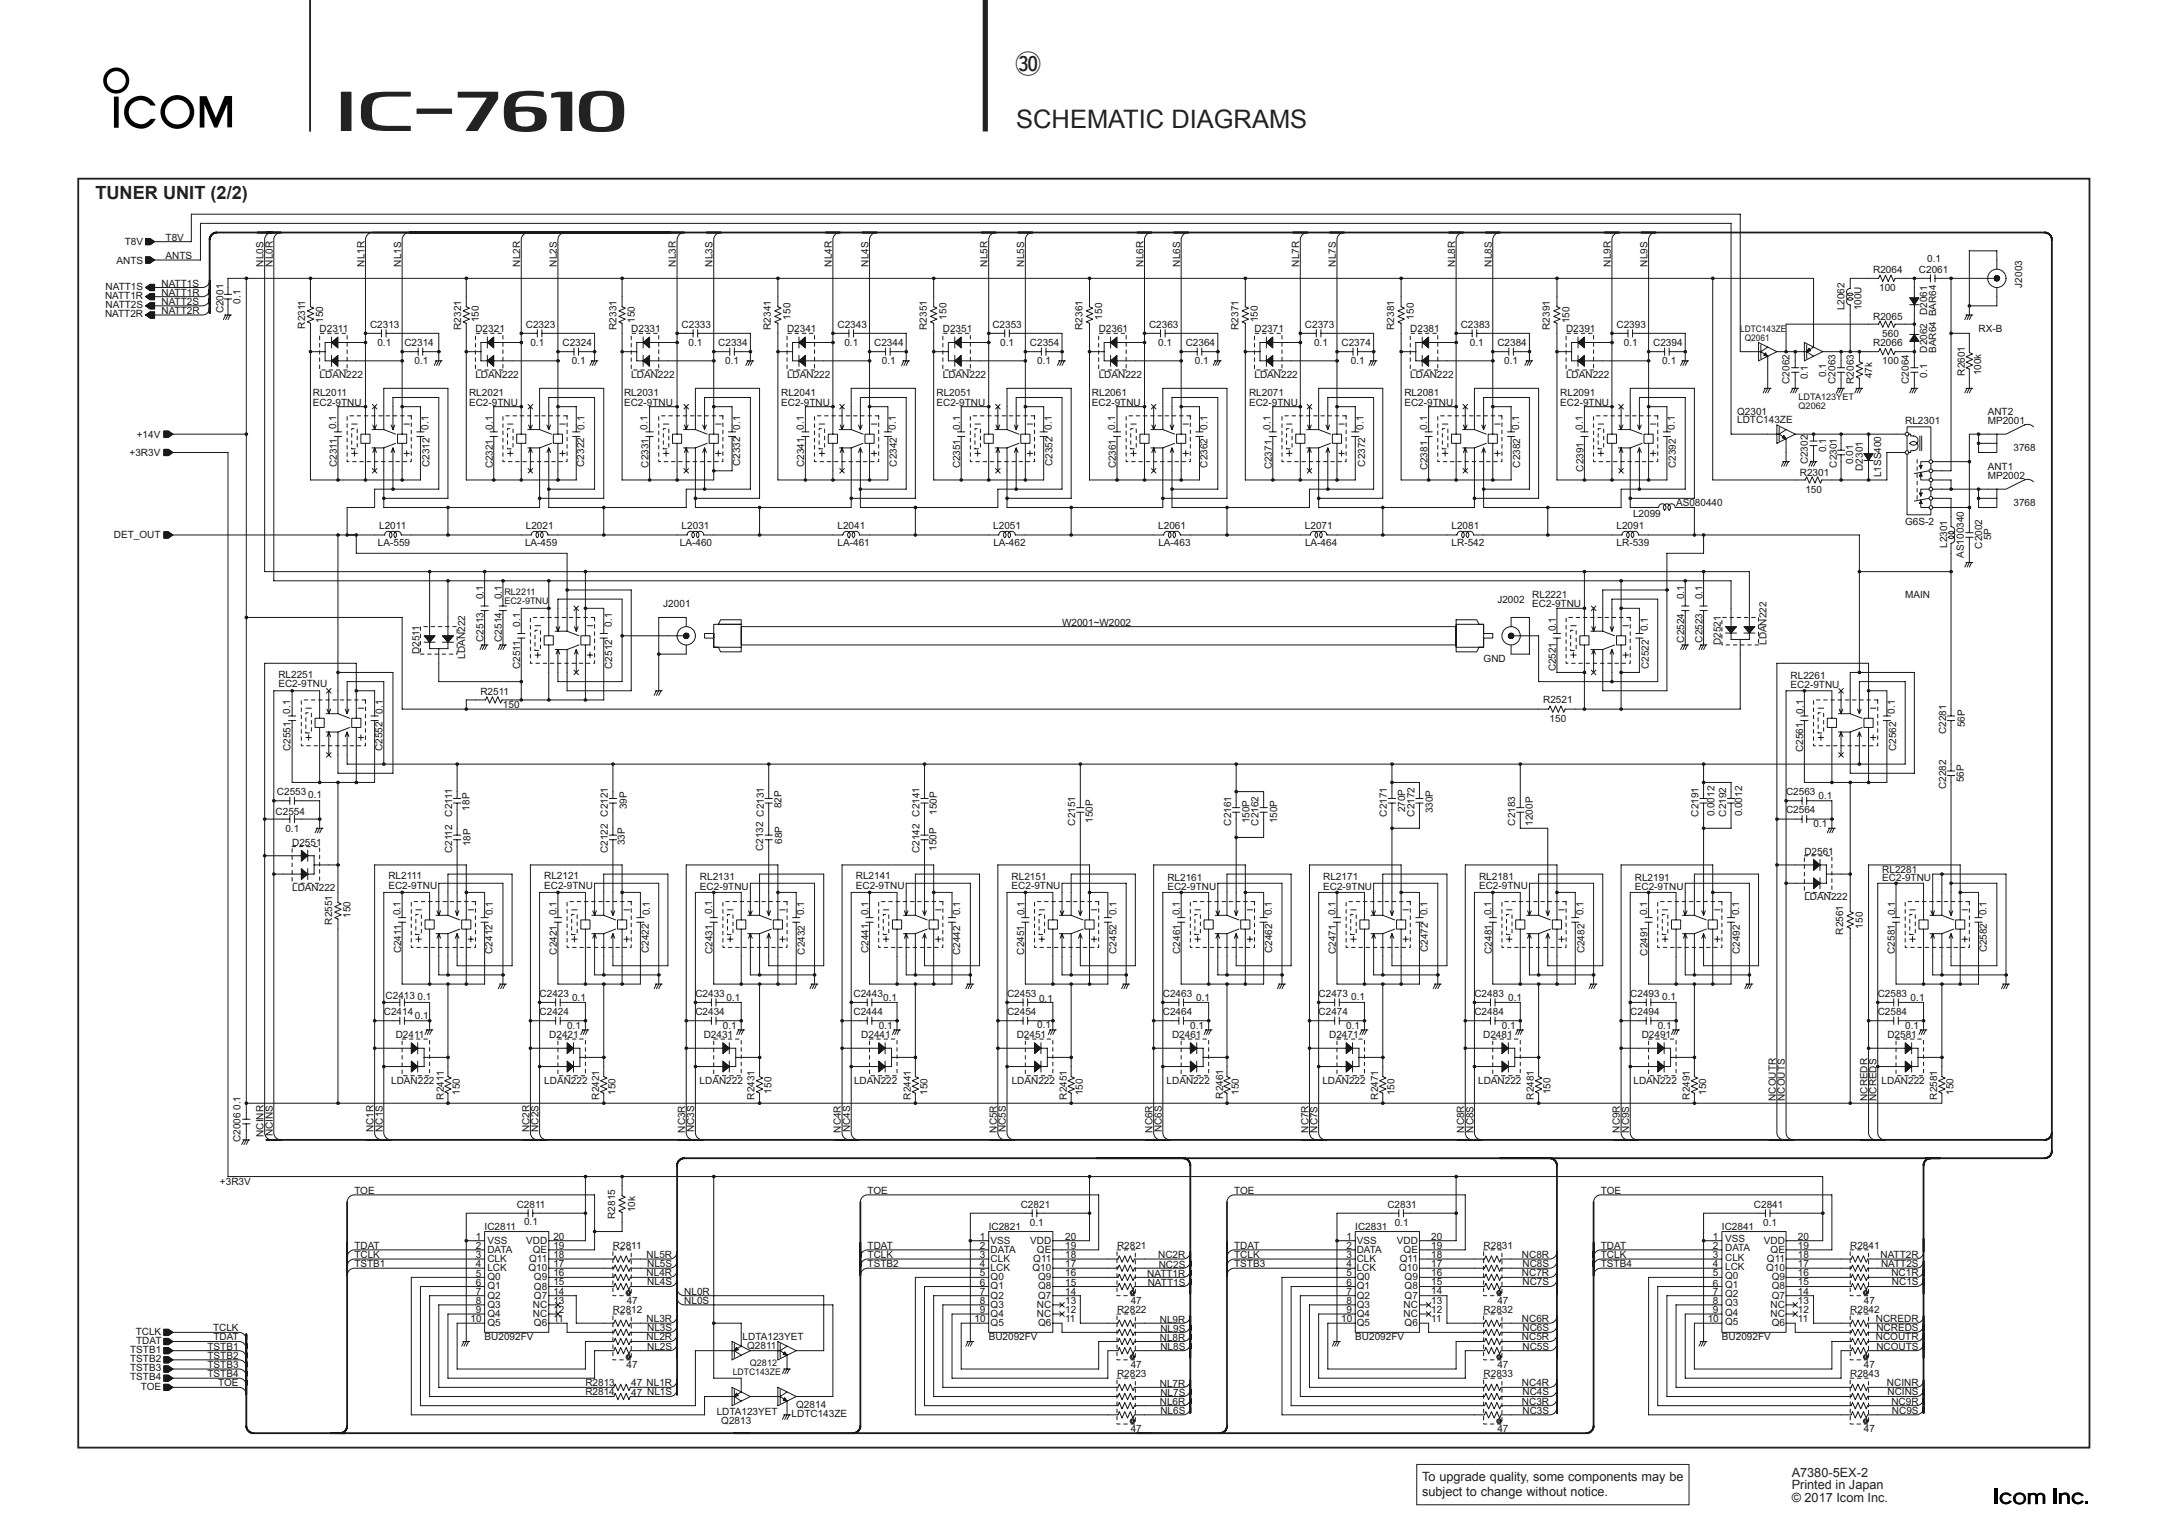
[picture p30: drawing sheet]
<svg xmlns="http://www.w3.org/2000/svg" width="420mm" height="297mm" viewBox="0 0 420 297" stroke-linecap="round" stroke-linejoin="round" font-family="sans-serif">
<defs><g id="words">
<g font-size="4.9" fill="#231f20">
<text x="197" y="14.2">#0</text>
<text x="197.2" y="24.8">SCHEMATIC DIAGRAMS</text>
</g>
<text font-size="3.5" fill="#231f20" x="18.5" y="38.6">TUNER UNIT (2/2)</text>
<g font-size="2.5" fill="#231f20">
<text x="275.9" y="287.3">To upgrade quality, some components may be</text>
<text x="347.6" y="286.5">A7380-5EX-2</text>
<text x="275.9" y="290.1">subject to change without notice.</text>
<text x="347.6" y="288.9">Printed in Japan</text>
<text x="347.6" y="291.4">© 2017 Icom Inc.</text>
</g>
<g font-size="1.9" fill="#1f1712">
<text x="24.2" y="47.6">T8V</text>
<text x="32.1" y="46.7">T8V</text>
<text x="22.6" y="51.1">ANTS</text>
<text x="32.1" y="50.2">ANTS</text>
<text x="51.1" y="51.7" transform="rotate(-90 51.1 51.7)">NL0S</text>
<text x="52.9" y="51.7" transform="rotate(-90 52.9 51.7)">NL0R</text>
<text x="70.7" y="51.7" transform="rotate(-90 70.7 51.7)">NL1R</text>
<text x="77.8" y="51.7" transform="rotate(-90 77.8 51.7)">NL1S</text>
<text x="100.9" y="51.7" transform="rotate(-90 100.9 51.7)">NL2R</text>
<text x="108" y="51.7" transform="rotate(-90 108 51.7)">NL2S</text>
<text x="131.1" y="51.7" transform="rotate(-90 131.1 51.7)">NL3R</text>
<text x="138.2" y="51.7" transform="rotate(-90 138.2 51.7)">NL3S</text>
<text x="161.4" y="51.7" transform="rotate(-90 161.4 51.7)">NL4R</text>
<text x="168.5" y="51.7" transform="rotate(-90 168.5 51.7)">NL4S</text>
<text x="191.6" y="51.7" transform="rotate(-90 191.6 51.7)">NL5R</text>
<text x="198.7" y="51.7" transform="rotate(-90 198.7 51.7)">NL5S</text>
<text x="221.8" y="51.7" transform="rotate(-90 221.8 51.7)">NL6R</text>
<text x="228.9" y="51.7" transform="rotate(-90 228.9 51.7)">NL6S</text>
<text x="252" y="51.7" transform="rotate(-90 252 51.7)">NL7R</text>
<text x="259.2" y="51.7" transform="rotate(-90 259.2 51.7)">NL7S</text>
<text x="282.3" y="51.7" transform="rotate(-90 282.3 51.7)">NL8R</text>
<text x="289.4" y="51.7" transform="rotate(-90 289.4 51.7)">NL8S</text>
<text x="312.5" y="51.7" transform="rotate(-90 312.5 51.7)">NL9R</text>
<text x="319.6" y="51.7" transform="rotate(-90 319.6 51.7)">NL9S</text>
<text x="363.4" y="52.9">R2064</text>
<text x="372.3" y="52.9">C2061</text>
<text x="373.9" y="50.9">0.1</text>
<text x="20.4" y="58">NATT1R</text>
<text x="20.5" y="59.8">NATT2S</text>
<text x="20.5" y="56.2">NATT1S</text>
<text x="31.3" y="55.6">NATT1S</text>
<text x="31.3" y="57.4">NATT1R</text>
<text x="31.3" y="59.2">NATT2S</text>
<text x="46.7" y="58.9" transform="rotate(-90 46.7 58.9)">0.1</text>
<text x="364.5" y="56.5">100</text>
<text x="392.3" y="55.8" transform="rotate(-90 392.3 55.8)">J2003</text>
<text x="20.4" y="61.5">NATT2R</text>
<text x="31.3" y="61">NATT2R</text>
<text x="43.3" y="60.8" transform="rotate(-90 43.3 60.8)">C2001</text>
<text x="59.2" y="63.8" transform="rotate(-90 59.2 63.8)">R2311</text>
<text x="62" y="64.5">D2311</text>
<text x="62.7" y="62.6" transform="rotate(-90 62.7 62.6)">150</text>
<text x="71.8" y="63.6">C2313</text>
<text x="89.5" y="64" transform="rotate(-90 89.5 64)">R2321</text>
<text x="92.2" y="64.5">D2321</text>
<text x="92.9" y="62.5" transform="rotate(-90 92.9 62.5)">150</text>
<text x="102" y="63.6">C2323</text>
<text x="119.6" y="64" transform="rotate(-90 119.6 64)">R2331</text>
<text x="122.5" y="64.5">D2331</text>
<text x="123.1" y="62.6" transform="rotate(-90 123.1 62.6)">150</text>
<text x="132.2" y="63.6">C2333</text>
<text x="149.6" y="64" transform="rotate(-90 149.6 64)">R2341</text>
<text x="152.7" y="64.5">D2341</text>
<text x="153.4" y="62" transform="rotate(-90 153.4 62)">150</text>
<text x="162.5" y="63.6">C2343</text>
<text x="179.8" y="64" transform="rotate(-90 179.8 64)">R2351</text>
<text x="182.9" y="64.5">D2351</text>
<text x="183.6" y="62" transform="rotate(-90 183.6 62)">150</text>
<text x="192.5" y="63.6">C2353</text>
<text x="210" y="64" transform="rotate(-90 210 64)">R2361</text>
<text x="213.1" y="64.5">D2361</text>
<text x="213.8" y="62" transform="rotate(-90 213.8 62)">150</text>
<text x="222.9" y="63.6">C2363</text>
<text x="240.2" y="64" transform="rotate(-90 240.2 64)">R2371</text>
<text x="243.4" y="64.5">D2371</text>
<text x="244" y="62.5" transform="rotate(-90 244 62.5)">150</text>
<text x="253.1" y="63.6">C2373</text>
<text x="270.5" y="64" transform="rotate(-90 270.5 64)">R2381</text>
<text x="273.6" y="64.5">D2381</text>
<text x="274.3" y="62" transform="rotate(-90 274.3 62)">150</text>
<text x="283.4" y="63.6">C2383</text>
<text x="300.7" y="64" transform="rotate(-90 300.7 64)">R2391</text>
<text x="303.8" y="64.5">D2391</text>
<text x="304.5" y="62.7" transform="rotate(-90 304.5 62.7)">150</text>
<text x="313.6" y="63.6">C2393</text>
<text x="357.8" y="60.2" transform="rotate(-90 357.8 60.2)">L2062</text>
<text x="361.1" y="60.2" transform="rotate(-90 361.1 60.2)">100U</text>
<text x="363.4" y="62.1">R2065</text>
<text x="365.2" y="65.3">560</text>
<text x="373.8" y="61.1" transform="rotate(-90 373.8 61.1)">D2061</text>
<text x="383.8" y="64.4">RX-B</text>
<text x="73.2" y="67.1">0.1</text>
<text x="78.5" y="67.1">C2314</text>
<text x="80.4" y="70.7">0.1</text>
<text x="102.9" y="67.1">0.1</text>
<text x="109.1" y="67.1">C2324</text>
<text x="110.9" y="70.7">0.1</text>
<text x="133.6" y="67.1">0.1</text>
<text x="139.3" y="67.1">C2334</text>
<text x="140.7" y="70.7">0.1</text>
<text x="163.8" y="67.1">0.1</text>
<text x="169.6" y="67.1">C2344</text>
<text x="171.1" y="70.7">0.1</text>
<text x="194" y="67.1">0.1</text>
<text x="199.8" y="67.1">C2354</text>
<text x="201.2" y="70.7">0.1</text>
<text x="224.7" y="67.1">0.1</text>
<text x="230" y="67.1">C2364</text>
<text x="231.8" y="70.7">0.1</text>
<text x="254.9" y="67.1">0.1</text>
<text x="260.3" y="67.1">C2374</text>
<text x="262" y="70.7">0.1</text>
<text x="285.1" y="67.1">0.1</text>
<text x="290.5" y="67.1">C2384</text>
<text x="291.8" y="70.7">0.1</text>
<text x="315" y="67.1">0.1</text>
<text x="320.7" y="67.1">C2394</text>
<text x="322.5" y="70.7">0.1</text>
<text x="363.4" y="67.1">R2066</text>
<text x="365.2" y="70.7">100</text>
<text x="373.8" y="68.4" transform="rotate(-90 373.8 68.4)">D2062</text>
<text x="375.6" y="68.5" transform="rotate(-90 375.6 68.5)">BAR64 BAR64</text>
<text x="60.7" y="76.9">RL2011</text>
<text x="62" y="73.3">LDAN222</text>
<text x="91" y="76.9">RL2021</text>
<text x="92.2" y="73.3">LDAN222</text>
<text x="121.1" y="76.9">RL2031</text>
<text x="122.5" y="73.3">LDAN222</text>
<text x="151.5" y="76.9">RL2041</text>
<text x="152.7" y="73.3">LDAN222</text>
<text x="181.7" y="76.9">RL2051</text>
<text x="182.9" y="73.3">LDAN222</text>
<text x="211.8" y="76.9">RL2061</text>
<text x="213.1" y="73.3">LDAN222</text>
<text x="242.3" y="76.9">RL2071</text>
<text x="243.4" y="73.3">LDAN222</text>
<text x="272.4" y="76.9">RL2081</text>
<text x="273.6" y="73.3">LDAN222</text>
<text x="302.7" y="76.9">RL2091</text>
<text x="303.8" y="73.3">LDAN222</text>
<text x="347.2" y="74.4" transform="rotate(-90 347.2 74.4)">C2062</text>
<text x="350.7" y="73.6" transform="rotate(-90 350.7 73.6)">0.1</text>
<text x="354.3" y="73.2" transform="rotate(-90 354.3 73.2)">0.1</text>
<text x="356.1" y="74.4" transform="rotate(-90 356.1 74.4)">C2063</text>
<text x="359.6" y="74.4" transform="rotate(-90 359.6 74.4)">R2063</text>
<text x="363.2" y="73.4" transform="rotate(-90 363.2 73.4)">47k</text>
<text x="370.3" y="74.4" transform="rotate(-90 370.3 74.4)">C2064</text>
<text x="373.8" y="73.3" transform="rotate(-90 373.8 73.3)">0.1</text>
<text x="381.1" y="72.9" transform="rotate(-90 381.1 72.9)">R2601</text>
<text x="384.3" y="72.8" transform="rotate(-90 384.3 72.8)">100k</text>
<text x="60.7" y="78.7">EC2-9TNU</text>
<text x="65.2" y="83.2" transform="rotate(-90 65.2 83.2)">0.1</text>
<text x="83.1" y="83.3" transform="rotate(-90 83.1 83.3)">0.1</text>
<text x="91" y="78.7">EC2-9TNU</text>
<text x="95.6" y="83.3" transform="rotate(-90 95.6 83.3)">0.1</text>
<text x="113.4" y="83.3" transform="rotate(-90 113.4 83.3)">0.1</text>
<text x="121.1" y="78.7">EC2-9TNU</text>
<text x="125.6" y="83.3" transform="rotate(-90 125.6 83.3)">0.1</text>
<text x="143.6" y="83.3" transform="rotate(-90 143.6 83.3)">0.1</text>
<text x="151.5" y="78.7">EC2-9TNU</text>
<text x="156" y="83.3" transform="rotate(-90 156 83.3)">0.1</text>
<text x="173.8" y="83.3" transform="rotate(-90 173.8 83.3)">0.1</text>
<text x="181.7" y="78.7">EC2-9TNU</text>
<text x="186.3" y="83.3" transform="rotate(-90 186.3 83.3)">0.1</text>
<text x="204" y="83.3" transform="rotate(-90 204 83.3)">0.1</text>
<text x="211.8" y="78.7">EC2-9TNU</text>
<text x="216.3" y="83.3" transform="rotate(-90 216.3 83.3)">0.1</text>
<text x="234.3" y="83.3" transform="rotate(-90 234.3 83.3)">0.1</text>
<text x="242.3" y="78.7">EC2-9TNU</text>
<text x="246.5" y="83.3" transform="rotate(-90 246.5 83.3)">0.1</text>
<text x="264.5" y="83.3" transform="rotate(-90 264.5 83.3)">0.1</text>
<text x="272.4" y="78.7">EC2-9TNU</text>
<text x="276.9" y="83.3" transform="rotate(-90 276.9 83.3)">0.1</text>
<text x="294.7" y="83.3" transform="rotate(-90 294.7 83.3)">0.1</text>
<text x="302.7" y="78.7">EC2-9TNU</text>
<text x="307.1" y="83.3" transform="rotate(-90 307.1 83.3)">0.1</text>
<text x="324.9" y="83.3" transform="rotate(-90 324.9 83.3)">0.1</text>
<text x="337" y="82">LDTC143ZE</text>
<text x="337" y="80.4">Q2301</text>
<text x="369.6" y="82.2">RL2301</text>
<text x="385.6" y="82.2">MP2001</text>
<text x="385.6" y="80.5">ANT2</text>
<text x="25.1" y="88.5">+3R3V</text>
<text x="26.5" y="84.9">+14V</text>
<text x="354.3" y="87.8" transform="rotate(-90 354.3 87.8)">0.1</text>
<text x="390.6" y="87.6">3768</text>
<text x="65.4" y="90.6" transform="rotate(-90 65.4 90.6)">C2311</text>
<text x="83.3" y="90.6" transform="rotate(-90 83.3 90.6)">C2312</text>
<text x="95.6" y="90.9" transform="rotate(-90 95.6 90.9)">C2321</text>
<text x="113.3" y="90.6" transform="rotate(-90 113.3 90.6)">C2322</text>
<text x="125.8" y="90.7" transform="rotate(-90 125.8 90.7)">C2331</text>
<text x="143.6" y="90.4" transform="rotate(-90 143.6 90.4)">C2332</text>
<text x="156" y="90.6" transform="rotate(-90 156 90.6)">C2341</text>
<text x="174" y="90.5" transform="rotate(-90 174 90.5)">C2342</text>
<text x="186.3" y="90.9" transform="rotate(-90 186.3 90.9)">C2351</text>
<text x="204.2" y="90.4" transform="rotate(-90 204.2 90.4)">C2352</text>
<text x="216.5" y="90.9" transform="rotate(-90 216.5 90.9)">C2361</text>
<text x="234.2" y="90.7" transform="rotate(-90 234.2 90.7)">C2362</text>
<text x="246.7" y="91.1" transform="rotate(-90 246.7 91.1)">C2371</text>
<text x="264.8" y="90.5" transform="rotate(-90 264.8 90.5)">C2372</text>
<text x="276.9" y="91.2" transform="rotate(-90 276.9 91.2)">C2381</text>
<text x="294.9" y="90.7" transform="rotate(-90 294.9 90.7)">C2382</text>
<text x="307.2" y="91.5" transform="rotate(-90 307.2 91.5)">C2391</text>
<text x="325.1" y="90.8" transform="rotate(-90 325.1 90.8)">C2392</text>
<text x="349.2" y="92.3">R2301</text>
<text x="350.2" y="95.6">150</text>
<text x="350.7" y="90.1" transform="rotate(-90 350.7 90.1)">C2302</text>
<text x="356.3" y="90.7" transform="rotate(-90 356.3 90.7)">C2301</text>
<text x="359.5" y="90" transform="rotate(-90 359.5 90)">0.01</text>
<text x="361.4" y="91.3" transform="rotate(-90 361.4 91.3)">D2301</text>
<text x="364.9" y="92.6" transform="rotate(-90 364.9 92.6)">L1SS400</text>
<text x="385.6" y="92.9">MP2002</text>
<text x="385.6" y="91.1">ANT1</text>
<text x="316.8" y="100.4">L2099</text>
<text x="325.2" y="98.2">AS080440</text>
<text x="369.6" y="101.8">G6S-2</text>
<text x="390.6" y="98.2">3768</text>
<text x="22.1" y="104.5">DET_OUT</text>
<text x="73.3" y="105.9">LA-559</text>
<text x="73.6" y="102.7">L2011</text>
<text x="101.9" y="105.9">LA-459</text>
<text x="102" y="102.7">L2021</text>
<text x="131.9" y="105.9">LA-460</text>
<text x="132.2" y="102.7">L2031</text>
<text x="162.5" y="102.7">L2041</text>
<text x="162.5" y="105.9">LA-461</text>
<text x="192.7" y="102.7">L2051</text>
<text x="192.7" y="105.9">LA-462</text>
<text x="224.7" y="102.7">L2061</text>
<text x="224.7" y="105.9">LA-463</text>
<text x="253.1" y="102.7">L2071</text>
<text x="253.2" y="105.9">LA-464</text>
<text x="281.6" y="102.7">L2081</text>
<text x="281.6" y="105.9">LR-542</text>
<text x="313.6" y="102.7">L2091</text>
<text x="313.6" y="105.9">LR-539</text>
<text x="377.7" y="106.3" transform="rotate(-90 377.7 106.3)">L2301</text>
<text x="384.5" y="106.4" transform="rotate(-90 384.5 106.4)">C2002</text>
<text x="386.3" y="104.8" transform="rotate(-90 386.3 104.8)">5P</text>
<text x="380.9" y="108.2" transform="rotate(-90 380.9 108.2)">AS100340</text>
<text x="93.8" y="116.2" transform="rotate(-90 93.8 116.2)">0.1</text>
<text x="97.4" y="116.2" transform="rotate(-90 97.4 116.2)">0.1</text>
<text x="128.7" y="117.8">J2001</text>
<text x="290.5" y="116.9">J2002</text>
<text x="297.3" y="117.8">EC2-9TNU</text>
<text x="297.3" y="116">RL2221</text>
<text x="326.7" y="116.2" transform="rotate(-90 326.7 116.2)">0.1</text>
<text x="330.3" y="116.2" transform="rotate(-90 330.3 116.2)">0.1</text>
<text x="369.6" y="116">MAIN</text>
<text x="93.8" y="124.5" transform="rotate(-90 93.8 124.5)">C2513</text>
<text x="97.4" y="124.5" transform="rotate(-90 97.4 124.5)">C2514</text>
<text x="100.9" y="121.6" transform="rotate(-90 100.9 121.6)">0.1</text>
<text x="118.7" y="121.6" transform="rotate(-90 118.7 121.6)">0.1</text>
<text x="206" y="121.3">W2001~W2002</text>
<text x="301.8" y="122.4" transform="rotate(-90 301.8 122.4)">0.1</text>
<text x="319.7" y="122.4" transform="rotate(-90 319.7 122.4)">0.1</text>
<text x="326.7" y="124.7" transform="rotate(-90 326.7 124.7)">C2524</text>
<text x="330.3" y="124.7" transform="rotate(-90 330.3 124.7)">C2523</text>
<text x="333.8" y="125.1" transform="rotate(-90 333.8 125.1)">D2521</text>
<text x="342.7" y="125.1" transform="rotate(-90 342.7 125.1)">LDAN222</text>
<text x="54" y="131.6">RL2251</text>
<text x="81.4" y="126.9" transform="rotate(-90 81.4 126.9)">D2511</text>
<text x="90.2" y="127.8" transform="rotate(-90 90.2 127.8)">LDAN222</text>
<text x="100.9" y="129.8" transform="rotate(-90 100.9 129.8)">C2511</text>
<text x="118.8" y="129.7" transform="rotate(-90 118.8 129.7)">C2512</text>
<text x="287.8" y="128.5">GND</text>
<text x="301.8" y="130.3" transform="rotate(-90 301.8 130.3)">C2521</text>
<text x="319.9" y="129.8" transform="rotate(-90 319.9 129.8)">C2522</text>
<text x="347.4" y="131.8">RL2261</text>
<text x="54" y="133.4">EC2-9TNU</text>
<text x="93.2" y="134.8">R2511</text>
<text x="97.6" y="137.4">150</text>
<text x="299.4" y="136.5">R2521</text>
<text x="347.4" y="133.5">EC2-9TNU</text>
<text x="56.3" y="138.5" transform="rotate(-90 56.3 138.5)">0.1</text>
<text x="74.2" y="138.5" transform="rotate(-90 74.2 138.5)">0.1</text>
<text x="300.6" y="140">150</text>
<text x="349.8" y="138.5" transform="rotate(-90 349.8 138.5)">0.1</text>
<text x="367.6" y="138.5" transform="rotate(-90 367.6 138.5)">0.1</text>
<text x="377.5" y="142.4" transform="rotate(-90 377.5 142.4)">C2281</text>
<text x="381.2" y="141.1" transform="rotate(-90 381.2 141.1)">56P</text>
<text x="56.4" y="145.7" transform="rotate(-90 56.4 145.7)">C2551</text>
<text x="74.2" y="145.7" transform="rotate(-90 74.2 145.7)">C2552</text>
<text x="349.8" y="145.9" transform="rotate(-90 349.8 145.9)">C2561</text>
<text x="367.9" y="145.7" transform="rotate(-90 367.9 145.7)">C2562</text>
<text x="53.7" y="154.2">C2553</text>
<text x="59.8" y="154.9">0.1</text>
<text x="346.5" y="154.2">C2563</text>
<text x="352.8" y="155">0.1</text>
<text x="377.5" y="153.1" transform="rotate(-90 377.5 153.1)">C2282</text>
<text x="381" y="151.7" transform="rotate(-90 381 151.7)">56P</text>
<text x="53.5" y="158.1">C2554</text>
<text x="55.4" y="161.3">0.1</text>
<text x="87.7" y="158.4" transform="rotate(-90 87.7 158.4)">C2111</text>
<text x="91.1" y="157.2" transform="rotate(-90 91.1 157.2)">18P</text>
<text x="117.9" y="158.4" transform="rotate(-90 117.9 158.4)">C2121</text>
<text x="121.6" y="157" transform="rotate(-90 121.6 157)">39P</text>
<text x="151.6" y="156.8" transform="rotate(-90 151.6 156.8)">82P</text>
<text x="178.4" y="158.4" transform="rotate(-90 178.4 158.4)">C2141</text>
<text x="181.8" y="158" transform="rotate(-90 181.8 158)">150P</text>
<text x="208.6" y="160.2" transform="rotate(-90 208.6 160.2)">C2151</text>
<text x="212" y="159.6" transform="rotate(-90 212 159.6)">150P</text>
<text x="238.8" y="160.2" transform="rotate(-90 238.8 160.2)">C2161</text>
<text x="242.4" y="159.7" transform="rotate(-90 242.4 159.7)">150P</text>
<text x="244.2" y="160.2" transform="rotate(-90 244.2 160.2)">C2162</text>
<text x="247.7" y="159.7" transform="rotate(-90 247.7 159.7)">150P</text>
<text x="269.1" y="158.4" transform="rotate(-90 269.1 158.4)">C2171</text>
<text x="272.6" y="157.6" transform="rotate(-90 272.6 157.6)">270P</text>
<text x="274.4" y="158.4" transform="rotate(-90 274.4 158.4)">C2172</text>
<text x="278" y="157.8" transform="rotate(-90 278 157.8)">330P</text>
<text x="294" y="160.2" transform="rotate(-90 294 160.2)">C2183</text>
<text x="297.3" y="160.2" transform="rotate(-90 297.3 160.2)">1200P</text>
<text x="329.5" y="158.4" transform="rotate(-90 329.5 158.4)">C2191</text>
<text x="332.6" y="158.4" transform="rotate(-90 332.6 158.4)">0.0012</text>
<text x="334.8" y="158.4" transform="rotate(-90 334.8 158.4)">C2192</text>
<text x="338" y="158.4" transform="rotate(-90 338 158.4)">0.0012</text>
<text x="346.5" y="157.8">C2564</text>
<text x="351.8" y="160.5">0.1</text>
<text x="56.7" y="164">D2551</text>
<text x="87.7" y="165.5" transform="rotate(-90 87.7 165.5)">C2112</text>
<text x="91.3" y="164.2" transform="rotate(-90 91.3 164.2)">18P</text>
<text x="117.9" y="165.5" transform="rotate(-90 117.9 165.5)">C2122</text>
<text x="121.2" y="164" transform="rotate(-90 121.2 164)">33P</text>
<text x="148" y="165.1" transform="rotate(-90 148 165.1)">C2132 C2131</text>
<text x="151.8" y="163.7" transform="rotate(-90 151.8 163.7)">68P</text>
<text x="178.4" y="165.5" transform="rotate(-90 178.4 165.5)">C2142</text>
<text x="181.7" y="165.1" transform="rotate(-90 181.7 165.1)">150P</text>
<text x="350" y="165.8">D2561</text>
<text x="56.7" y="172.9">LDAN222</text>
<text x="75.3" y="172.4">EC2-9TNU</text>
<text x="75.3" y="170.6">RL2111</text>
<text x="105.6" y="172.4">EC2-9TNU</text>
<text x="105.6" y="170.6">RL2121</text>
<text x="135.8" y="172.6">EC2-9TNU</text>
<text x="135.8" y="170.8">RL2131</text>
<text x="166" y="172.4">EC2-9TNU</text>
<text x="166" y="170.6">RL2141</text>
<text x="196.2" y="172.5">EC2-9TNU</text>
<text x="196.2" y="170.7">RL2151</text>
<text x="226.5" y="172.6">EC2-9TNU</text>
<text x="226.5" y="170.9">RL2161</text>
<text x="256.7" y="172.6">EC2-9TNU</text>
<text x="256.7" y="170.8">RL2171</text>
<text x="286.9" y="172.5">EC2-9TNU</text>
<text x="286.9" y="170.7">RL2181</text>
<text x="317.1" y="172.6">EC2-9TNU</text>
<text x="317.1" y="170.9">RL2191</text>
<text x="365.2" y="170.9">EC2-9TNU</text>
<text x="365.2" y="169.3">RL2281</text>
<text x="64.5" y="179.3" transform="rotate(-90 64.5 179.3)">R2551</text>
<text x="68" y="178.1" transform="rotate(-90 68 178.1)">150</text>
<text x="77.7" y="177.6" transform="rotate(-90 77.7 177.6)">0.1</text>
<text x="95.6" y="177.6" transform="rotate(-90 95.6 177.6)">0.1</text>
<text x="108" y="177.6" transform="rotate(-90 108 177.6)">0.1</text>
<text x="126.1" y="177.6" transform="rotate(-90 126.1 177.6)">0.1</text>
<text x="138.2" y="177.3" transform="rotate(-90 138.2 177.3)">0.1</text>
<text x="156" y="177.6" transform="rotate(-90 156 177.6)">0.1</text>
<text x="168.5" y="177.6" transform="rotate(-90 168.5 177.6)">0.1</text>
<text x="186.3" y="177.6" transform="rotate(-90 186.3 177.6)">0.1</text>
<text x="198.7" y="177.6" transform="rotate(-90 198.7 177.6)">0.1</text>
<text x="216.6" y="177.6" transform="rotate(-90 216.6 177.6)">0.1</text>
<text x="228.9" y="177.6" transform="rotate(-90 228.9 177.6)">0.1</text>
<text x="246.7" y="177.6" transform="rotate(-90 246.7 177.6)">0.1</text>
<text x="259.1" y="177.6" transform="rotate(-90 259.1 177.6)">0.1</text>
<text x="276.9" y="177.6" transform="rotate(-90 276.9 177.6)">0.1</text>
<text x="289.4" y="177.6" transform="rotate(-90 289.4 177.6)">0.1</text>
<text x="307.2" y="177.6" transform="rotate(-90 307.2 177.6)">0.1</text>
<text x="319.5" y="177.6" transform="rotate(-90 319.5 177.6)">0.1</text>
<text x="337.4" y="177.6" transform="rotate(-90 337.4 177.6)">0.1</text>
<text x="350" y="174.7">LDAN222</text>
<text x="367.6" y="177.6" transform="rotate(-90 367.6 177.6)">0.1</text>
<text x="385.4" y="177.6" transform="rotate(-90 385.4 177.6)">0.1</text>
<text x="77.8" y="184.9" transform="rotate(-90 77.8 184.9)">C2411</text>
<text x="95.6" y="185" transform="rotate(-90 95.6 185)">C2412</text>
<text x="108" y="185.2" transform="rotate(-90 108 185.2)">C2421</text>
<text x="125.9" y="184.8" transform="rotate(-90 125.9 184.8)">C2422</text>
<text x="138.2" y="185.1" transform="rotate(-90 138.2 185.1)">C2431</text>
<text x="156.1" y="185.2" transform="rotate(-90 156.1 185.2)">C2432</text>
<text x="168.5" y="184.9" transform="rotate(-90 168.5 184.9)">C2441</text>
<text x="186.2" y="185.3" transform="rotate(-90 186.2 185.3)">C2442</text>
<text x="198.7" y="185.2" transform="rotate(-90 198.7 185.2)">C2451</text>
<text x="216.6" y="185" transform="rotate(-90 216.6 185)">C2452</text>
<text x="228.9" y="185" transform="rotate(-90 228.9 185)">C2461</text>
<text x="246.8" y="184.8" transform="rotate(-90 246.8 184.8)">C2462</text>
<text x="259.2" y="185.1" transform="rotate(-90 259.2 185.1)">C2471</text>
<text x="277" y="184.7" transform="rotate(-90 277 184.7)">C2472</text>
<text x="289.4" y="185" transform="rotate(-90 289.4 185)">C2481</text>
<text x="307.4" y="184.9" transform="rotate(-90 307.4 184.9)">C2482</text>
<text x="319.6" y="185.4" transform="rotate(-90 319.6 185.4)">C2491</text>
<text x="337.5" y="185.1" transform="rotate(-90 337.5 185.1)">C2492</text>
<text x="357.6" y="181.3" transform="rotate(-90 357.6 181.3)">R2561</text>
<text x="361.4" y="180.1" transform="rotate(-90 361.4 180.1)">150</text>
<text x="367.6" y="185" transform="rotate(-90 367.6 185)">C2581</text>
<text x="385.5" y="184.8" transform="rotate(-90 385.5 184.8)">C2582</text>
<text x="74.5" y="196.9">C2414</text>
<text x="74.8" y="193.7">C2413</text>
<text x="80.5" y="197.7">0.1</text>
<text x="81" y="194.1">0.1</text>
<text x="104.7" y="193.4">C2423</text>
<text x="104.7" y="196.9">C2424</text>
<text x="111" y="194.3">0.1</text>
<text x="134.9" y="196.9">C2434</text>
<text x="134.9" y="193.4">C2433</text>
<text x="140.9" y="194.3">0.1</text>
<text x="165.6" y="196.9">C2444</text>
<text x="165.6" y="193.4">C2443</text>
<text x="171.3" y="194.3">0.1</text>
<text x="195.4" y="193.4">C2453</text>
<text x="195.4" y="196.9">C2454</text>
<text x="201.6" y="194.3">0.1</text>
<text x="225.6" y="193.4">C2463</text>
<text x="225.6" y="196.9">C2464</text>
<text x="232.1" y="194.2">0.1</text>
<text x="255.8" y="193.4">C2473</text>
<text x="255.8" y="196.9">C2474</text>
<text x="262.1" y="194.1">0.1</text>
<text x="286" y="193.4">C2483</text>
<text x="286" y="196.9">C2484</text>
<text x="292.6" y="194.3">0.1</text>
<text x="316.3" y="196.9">C2494</text>
<text x="316.3" y="193.4">C2493</text>
<text x="322.5" y="194.1">0.1</text>
<text x="364.3" y="193.4">C2583</text>
<text x="364.3" y="196.9">C2584</text>
<text x="370.7" y="194.2">0.1</text>
<text x="76.8" y="201.4">D2411</text>
<text x="106.6" y="201.4">D2421</text>
<text x="110" y="199.6">0.1</text>
<text x="136.5" y="201.4">D2431</text>
<text x="140.2" y="199.6">0.1</text>
<text x="167.1" y="201.4">D2441</text>
<text x="170.5" y="199.6">0.1</text>
<text x="197.2" y="201.4">D2451</text>
<text x="201.2" y="199.5">0.1</text>
<text x="227.4" y="201.4">D2461</text>
<text x="230.9" y="199.6">0.1</text>
<text x="257.9" y="201.4">D2471</text>
<text x="261.1" y="199.6">0.1</text>
<text x="287.7" y="201.4">D2481</text>
<text x="291.4" y="199.6">0.1</text>
<text x="318.5" y="201.4">D2491</text>
<text x="321.6" y="199.6">0.1</text>
<text x="366.1" y="201.4">D2581</text>
<text x="369.6" y="199.6">0.1</text>
<text x="46.7" y="215.3" transform="rotate(-90 46.7 215.3)">0.1</text>
<text x="75.9" y="210.2">LDAN222</text>
<text x="86.1" y="213.3" transform="rotate(-90 86.1 213.3)">R2411</text>
<text x="89.2" y="212.4" transform="rotate(-90 89.2 212.4)">150</text>
<text x="105.6" y="210.2">LDAN222</text>
<text x="116.2" y="213.3" transform="rotate(-90 116.2 213.3)">R2421</text>
<text x="119.4" y="212.4" transform="rotate(-90 119.4 212.4)">150</text>
<text x="135.7" y="210.2">LDAN222</text>
<text x="146.4" y="213.3" transform="rotate(-90 146.4 213.3)">R2431</text>
<text x="149.6" y="212.1" transform="rotate(-90 149.6 212.1)">150</text>
<text x="165.7" y="210.2">LDAN222</text>
<text x="176.7" y="213.3" transform="rotate(-90 176.7 213.3)">R2441</text>
<text x="180" y="212.4" transform="rotate(-90 180 212.4)">150</text>
<text x="196.3" y="210.2">LDAN222</text>
<text x="207" y="213.3" transform="rotate(-90 207 213.3)">R2451</text>
<text x="210.1" y="212.5" transform="rotate(-90 210.1 212.5)">150</text>
<text x="226.3" y="210.2">LDAN222</text>
<text x="237.3" y="213.1" transform="rotate(-90 237.3 213.1)">R2461</text>
<text x="240.3" y="212.4" transform="rotate(-90 240.3 212.4)">150</text>
<text x="256.5" y="210.2">LDAN222</text>
<text x="267.3" y="213.3" transform="rotate(-90 267.3 213.3)">R2471</text>
<text x="270.5" y="212.5" transform="rotate(-90 270.5 212.5)">150</text>
<text x="286.8" y="210.2">LDAN222</text>
<text x="297.6" y="213.3" transform="rotate(-90 297.6 213.3)">R2481</text>
<text x="300.8" y="212.3" transform="rotate(-90 300.8 212.3)">150</text>
<text x="316.9" y="210.2">LDAN222</text>
<text x="327.8" y="213.3" transform="rotate(-90 327.8 213.3)">R2491</text>
<text x="331" y="212.4" transform="rotate(-90 331 212.4)">150</text>
<text x="344.5" y="213.6" transform="rotate(-90 344.5 213.6)">NCOUTR</text>
<text x="346.3" y="213.6" transform="rotate(-90 346.3 213.6)">NCOUTS</text>
<text x="362.3" y="213.6" transform="rotate(-90 362.3 213.6)">NCREDR</text>
<text x="364.1" y="213.6" transform="rotate(-90 364.1 213.6)">NCREDS</text>
<text x="365" y="210.2">LDAN222</text>
<text x="375.8" y="213.3" transform="rotate(-90 375.8 213.3)">R2581</text>
<text x="379" y="212.4" transform="rotate(-90 379 212.4)">150</text>
<text x="46.7" y="221.6" transform="rotate(-90 46.7 221.6)">C2006</text>
<text x="51.1" y="220.5" transform="rotate(-90 51.1 220.5)">NCINR</text>
<text x="52.9" y="220.4" transform="rotate(-90 52.9 220.4)">NCINS</text>
<text x="72.5" y="219.7" transform="rotate(-90 72.5 219.7)">NC1R</text>
<text x="74.2" y="219.6" transform="rotate(-90 74.2 219.6)">NC1S</text>
<text x="102.7" y="219.7" transform="rotate(-90 102.7 219.7)">NC2R</text>
<text x="104.5" y="219.6" transform="rotate(-90 104.5 219.6)">NC2S</text>
<text x="132.9" y="219.7" transform="rotate(-90 132.9 219.7)">NC3R</text>
<text x="134.7" y="219.6" transform="rotate(-90 134.7 219.6)">NC3S</text>
<text x="163.1" y="219.7" transform="rotate(-90 163.1 219.7)">NC4R</text>
<text x="164.9" y="219.6" transform="rotate(-90 164.9 219.6)">NC4S</text>
<text x="193.4" y="219.7" transform="rotate(-90 193.4 219.7)">NC5R</text>
<text x="195.1" y="219.6" transform="rotate(-90 195.1 219.6)">NC5S</text>
<text x="223.6" y="219.7" transform="rotate(-90 223.6 219.7)">NC6R</text>
<text x="225.4" y="219.6" transform="rotate(-90 225.4 219.6)">NC6S</text>
<text x="253.8" y="219.7" transform="rotate(-90 253.8 219.7)">NC7R</text>
<text x="255.6" y="219.7" transform="rotate(-90 255.6 219.7)">NC7S</text>
<text x="284" y="219.7" transform="rotate(-90 284 219.7)">NC8R</text>
<text x="285.8" y="219.7" transform="rotate(-90 285.8 219.7)">NC8S</text>
<text x="314.3" y="219.7" transform="rotate(-90 314.3 219.7)">NC9R</text>
<text x="316.1" y="219.7" transform="rotate(-90 316.1 219.7)">NC9S</text>
<text x="42.7" y="229.8">+3R3V</text>
<text x="68.7" y="231.6">TOE</text>
<text x="168.3" y="231.6">TOE</text>
<text x="239.4" y="231.6">TOE</text>
<text x="310.5" y="231.6">TOE</text>
<text x="94" y="238.7">IC2811</text>
<text x="100.2" y="234.2">C2811</text>
<text x="101.7" y="237.7">0.1</text>
<text x="119.3" y="236.4" transform="rotate(-90 119.3 236.4)">R2815</text>
<text x="123.2" y="235.2" transform="rotate(-90 123.2 235.2)">10k</text>
<text x="191.8" y="238.7">IC2821</text>
<text x="198" y="234.3">C2821</text>
<text x="199.8" y="237.8">0.1</text>
<text x="262.9" y="238.7">IC2831</text>
<text x="269.1" y="234.3">C2831</text>
<text x="270.6" y="237.8">0.1</text>
<text x="334" y="238.7">IC2841</text>
<text x="340.3" y="234.3">C2841</text>
<text x="342" y="237.8">0.1</text>
<text x="68.7" y="244">TCLK</text>
<text x="68.7" y="245.8">TSTB1</text>
<text x="68.7" y="242.3">TDAT</text>
<text x="92.3" y="240.5">1</text>
<text x="92.3" y="242.3">2</text>
<text x="92.3" y="244.1">3</text>
<text x="92.3" y="245.9">4</text>
<text x="94.5" y="241.2">VSS</text>
<text x="94.5" y="243">DATA</text>
<text x="94.5" y="244.8">CLK</text>
<text x="102.1" y="241.3">VDD</text>
<text x="102.7" y="244.8">Q11</text>
<text x="103.4" y="243">QE</text>
<text x="107.3" y="245.8">17</text>
<text x="107.3" y="244">18</text>
<text x="107.3" y="242.2">19</text>
<text x="107.3" y="240.5">20</text>
<text x="118.9" y="242.3">R2811</text>
<text x="125.4" y="244">NL5R</text>
<text x="125.6" y="245.8">NL5S</text>
<text x="168.3" y="242.3">TDAT</text>
<text x="168.3" y="244">TCLK</text>
<text x="168.3" y="245.8">TSTB2</text>
<text x="190.1" y="240.5">1</text>
<text x="190.1" y="242.3">2</text>
<text x="190.1" y="244.1">3</text>
<text x="190.1" y="245.8">4</text>
<text x="192.2" y="241.2">VSS</text>
<text x="192.2" y="243">DATA</text>
<text x="192.2" y="244.8">CLK</text>
<text x="199.9" y="241.2">VDD</text>
<text x="200.4" y="244.8">Q11</text>
<text x="201.2" y="243">QE</text>
<text x="206.6" y="245.9">17</text>
<text x="206.6" y="244.1">18</text>
<text x="206.6" y="242.3">19</text>
<text x="206.6" y="240.5">20</text>
<text x="216.7" y="242.3">R2821</text>
<text x="224.7" y="244.1">NC2R</text>
<text x="224.8" y="245.9">NC2S</text>
<text x="239.4" y="245.8">TSTB3</text>
<text x="239.4" y="242.3">TDAT</text>
<text x="239.4" y="244">TCLK</text>
<text x="261.2" y="240.5">1</text>
<text x="261.2" y="242.3">2</text>
<text x="261.2" y="244.1">3</text>
<text x="261.2" y="245.8">4</text>
<text x="263.2" y="241.2">VSS</text>
<text x="263.2" y="243">DATA</text>
<text x="263.2" y="244.8">CLK</text>
<text x="271" y="241.2">VDD</text>
<text x="271.6" y="244.8">Q11</text>
<text x="272.3" y="243">QE</text>
<text x="277.7" y="245.8">17</text>
<text x="277.7" y="244">18</text>
<text x="277.7" y="242.2">19</text>
<text x="277.7" y="240.5">20</text>
<text x="287.8" y="242.3">R2831</text>
<text x="295.3" y="244">NC8R</text>
<text x="295.4" y="245.8">NC8S</text>
<text x="310.5" y="242.3">TDAT</text>
<text x="310.5" y="244">TCLK</text>
<text x="310.5" y="245.8">TSTB4</text>
<text x="332.3" y="240.5">1</text>
<text x="332.3" y="242.3">2</text>
<text x="332.3" y="244.1">3</text>
<text x="332.3" y="245.8">4</text>
<text x="334.7" y="241">VSS</text>
<text x="334.7" y="242.8">DATA</text>
<text x="334.7" y="244.5">CLK</text>
<text x="342.2" y="241.2">VDD</text>
<text x="342.8" y="244.8">Q11</text>
<text x="343.5" y="243">QE</text>
<text x="348.8" y="245.8">17</text>
<text x="348.8" y="244">18</text>
<text x="348.8" y="242.3">19</text>
<text x="348.8" y="240.5">20</text>
<text x="358.9" y="242.3">R2841</text>
<text x="364.8" y="244">NATT2R</text>
<text x="364.9" y="245.8">NATT2S</text>
<text x="92.3" y="247.6">5</text>
<text x="92.3" y="249.4">6</text>
<text x="92.3" y="251.2">7</text>
<text x="94.5" y="246.6">LCK</text>
<text x="94.5" y="248.4">Q0</text>
<text x="94.5" y="250.1">Q1</text>
<text x="94.5" y="251.9">Q2</text>
<text x="102.5" y="246.6">Q10</text>
<text x="103.6" y="251.9">Q7</text>
<text x="103.6" y="250.2">Q8</text>
<text x="103.6" y="248.4">Q9</text>
<text x="107.3" y="251.1">14</text>
<text x="107.3" y="249.4">15</text>
<text x="107.3" y="247.6">16</text>
<text x="125.4" y="247.6">NL4R</text>
<text x="125.6" y="249.4">NL4S</text>
<text x="132.7" y="251.1">NL0R</text>
<text x="190.1" y="247.6">5</text>
<text x="190.1" y="249.4">6</text>
<text x="190.1" y="251.2">7</text>
<text x="192.2" y="246.6">LCK</text>
<text x="192.2" y="248.4">Q0</text>
<text x="192.2" y="250.1">Q1</text>
<text x="192.2" y="251.9">Q2</text>
<text x="200.3" y="246.6">Q10</text>
<text x="201.4" y="251.9">Q7</text>
<text x="201.4" y="250.1">Q8</text>
<text x="201.4" y="248.4">Q9</text>
<text x="206.6" y="251.2">14</text>
<text x="206.6" y="249.4">15</text>
<text x="206.6" y="247.6">16</text>
<text x="222.6" y="247.7">NATT1R</text>
<text x="222.7" y="249.5">NATT1S</text>
<text x="261.2" y="247.6">5</text>
<text x="261.2" y="249.4">6</text>
<text x="261.2" y="251.2">7</text>
<text x="263.2" y="246.6">LCK</text>
<text x="263.2" y="248.4">Q0</text>
<text x="263.2" y="250.1">Q1</text>
<text x="263.2" y="251.9">Q2</text>
<text x="271.4" y="246.6">Q10</text>
<text x="272.5" y="251.9">Q7</text>
<text x="272.5" y="250.1">Q8</text>
<text x="272.5" y="248.4">Q9</text>
<text x="277.7" y="251.1">14</text>
<text x="277.7" y="249.3">15</text>
<text x="277.7" y="247.6">16</text>
<text x="295.3" y="247.6">NC7R</text>
<text x="295.4" y="249.4">NC7S</text>
<text x="332.3" y="247.6">5</text>
<text x="332.3" y="249.6">6</text>
<text x="332.3" y="251.2">7</text>
<text x="334.7" y="246.3">LCK</text>
<text x="334.7" y="248.1">Q0</text>
<text x="334.7" y="249.9">Q1</text>
<text x="334.7" y="251.6">Q2</text>
<text x="342.6" y="246.6">Q10</text>
<text x="343.7" y="251.9">Q7</text>
<text x="343.7" y="250.1">Q8</text>
<text x="343.7" y="248.3">Q9</text>
<text x="348.8" y="251.1">14</text>
<text x="348.8" y="249.4">15</text>
<text x="348.8" y="247.6">16</text>
<text x="366.9" y="247.6">NC1R</text>
<text x="367" y="249.4">NC1S</text>
<text x="91.3" y="256.5">10</text>
<text x="92.3" y="253">8</text>
<text x="92.3" y="254.8">9</text>
<text x="94.5" y="253.7">Q3</text>
<text x="94.5" y="255.5">Q4</text>
<text x="94.5" y="257.3">Q5</text>
<text x="103.4" y="255.5">NC</text>
<text x="103.4" y="253.7">NC</text>
<text x="103.6" y="257.3">Q6</text>
<text x="107.3" y="256.5">11</text>
<text x="107.3" y="254.7">12</text>
<text x="107.3" y="252.9">13</text>
<text x="118.9" y="254.7">R2812</text>
<text x="121.6" y="252.9">47</text>
<text x="125.4" y="256.5">NL3R</text>
<text x="132.7" y="252.9">NL0S</text>
<text x="189.1" y="256.5">10</text>
<text x="190.1" y="252.9">8</text>
<text x="190.1" y="254.7">9</text>
<text x="192.2" y="253.7">Q3</text>
<text x="192.2" y="255.5">Q4</text>
<text x="192.2" y="257.2">Q5</text>
<text x="201.2" y="255.5">NC</text>
<text x="201.2" y="253.7">NC</text>
<text x="201.4" y="257.2">Q6</text>
<text x="206.6" y="256.5">11</text>
<text x="206.6" y="254.7">12</text>
<text x="206.6" y="253">13</text>
<text x="216.7" y="254.7">R2822</text>
<text x="219.4" y="252.9">47</text>
<text x="225" y="256.6">NL9R</text>
<text x="260.2" y="256.5">10</text>
<text x="261.2" y="252.9">8</text>
<text x="261.2" y="254.7">9</text>
<text x="263.2" y="253.7">Q3</text>
<text x="263.2" y="255.5">Q4</text>
<text x="263.2" y="257.2">Q5</text>
<text x="272.3" y="255.5">NC</text>
<text x="272.3" y="253.7">NC</text>
<text x="272.5" y="257.2">Q6</text>
<text x="277.7" y="256.5">11</text>
<text x="277.7" y="254.7">12</text>
<text x="277.7" y="252.9">13</text>
<text x="287.8" y="254.7">R2832</text>
<text x="290.5" y="252.9">47</text>
<text x="295.3" y="256.5">NC6R</text>
<text x="331.3" y="256.5">10</text>
<text x="332.3" y="252.9">8</text>
<text x="332.3" y="254.7">9</text>
<text x="334.7" y="253.4">Q3</text>
<text x="334.7" y="255.2">Q4</text>
<text x="334.7" y="257">Q5</text>
<text x="343.5" y="255.5">NC</text>
<text x="343.5" y="253.7">NC</text>
<text x="343.7" y="257.2">Q6</text>
<text x="348.8" y="256.5">11</text>
<text x="348.8" y="254.7">12</text>
<text x="348.8" y="252.9">13</text>
<text x="358.9" y="254.7">R2842</text>
<text x="361.6" y="252.9">47</text>
<text x="363.9" y="256.5">NCREDR</text>
<text x="25.2" y="262.5">TSTB1</text>
<text x="26.3" y="258.9">TCLK</text>
<text x="26.4" y="260.7">TDAT</text>
<text x="40.2" y="261.8">TSTB1</text>
<text x="40.2" y="263.6">TSTB2</text>
<text x="41.3" y="258.3">TCLK</text>
<text x="41.4" y="260">TDAT</text>
<text x="94" y="260">BU2092FV</text>
<text x="125.4" y="260">NL2R</text>
<text x="125.6" y="261.8">NL2S</text>
<text x="125.6" y="258.3">NL3S</text>
<text x="144.1" y="259.9">LDTA123YET</text>
<text x="145" y="261.7">Q2811</text>
<text x="191.8" y="260">BU2092FV</text>
<text x="225" y="260.1">NL8R</text>
<text x="225.1" y="261.9">NL8S</text>
<text x="225.1" y="258.3">NL9S</text>
<text x="262.9" y="260">BU2092FV</text>
<text x="295.3" y="260">NC5R</text>
<text x="295.4" y="261.8">NC5S</text>
<text x="295.4" y="258.3">NC6S</text>
<text x="334" y="260">BU2092FV</text>
<text x="363.9" y="260">NCOUTR</text>
<text x="364" y="258.3">NCREDS</text>
<text x="364" y="261.8">NCOUTS</text>
<text x="25.2" y="264.2">TSTB2</text>
<text x="25.2" y="266">TSTB3</text>
<text x="25.2" y="267.8">TSTB4</text>
<text x="27.3" y="269.6">TOE</text>
<text x="40.2" y="265.4">TSTB3</text>
<text x="40.2" y="267.1">TSTB4</text>
<text x="42.3" y="268.9">TOE</text>
<text x="113.6" y="268.9">R2813</text>
<text x="121.6" y="265.4">47</text>
<text x="122.5" y="268.9">47 NL1R</text>
<text x="216.7" y="267.1">R2823</text>
<text x="219.4" y="265.4">47</text>
<text x="225" y="269">NL7R</text>
<text x="287.8" y="267.1">R2833</text>
<text x="290.5" y="265.4">47</text>
<text x="295.3" y="268.9">NC4R</text>
<text x="358.9" y="267.1">R2843</text>
<text x="361.6" y="265.4">47</text>
<text x="366.1" y="268.9">NCINR</text>
<text x="113.6" y="270.7">R2814</text>
<text x="122.5" y="270.7">47 NL1S</text>
<text x="139" y="274.5">LDTA123YET</text>
<text x="153.6" y="274.8">LDTC143ZE</text>
<text x="154.5" y="273.1">Q2814</text>
<text x="225" y="272.6">NL6R</text>
<text x="225.1" y="274.3">NL6S</text>
<text x="225.1" y="270.8">NL7S</text>
<text x="295.3" y="272.5">NC3R</text>
<text x="295.4" y="274.3">NC3S</text>
<text x="295.4" y="270.7">NC4S</text>
<text x="366.2" y="270.7">NCINS</text>
<text x="366.9" y="272.5">NC9R</text>
<text x="367" y="274.3">NC9S</text>
<text x="139.9" y="276.3">Q2813</text>
<text x="219.4" y="277.8">47</text>
<text x="290.5" y="277.8">47</text>
<text x="361.6" y="277.8">47</text>
</g>
<g font-size="1.8" fill="#1f1712">
<text x="337.6" y="64.3">LDTC143ZE</text>
<text x="338.5" y="66.1">Q2061</text>
<text x="348.9" y="77.7">LDTA123YET</text>
<text x="348.9" y="79.4">Q2062</text>
<text x="97.8" y="117.2">EC2-9TNU</text>
<text x="97.8" y="115.4">RL2211</text>
<text x="142.2" y="266.7">LDTC143ZE</text>
<text x="145.5" y="265">Q2812</text>
</g>
</g></defs>
<g fill="#000">
<path d="M22.1 18.7h.9v6.1h-.9zM38.7 18.7h1.4l1.8 4.2 1.7-4.3h1.4v6.1h-.9v-4.5l-1.9 4.5h-.6l-1.9-4.5v4.5h-1zM24.7 19.8a3.2 3.2 0 0 1 5.5 .7h-1a2.32 2.32 0 0 0-3.5-.4 2.32 2.32 0 0 0 .1 3.5 2.32 2.32 0 0 0 3.5-.5h.9a3.2 3.2 0 0 1-4.5 1.4 3.2 3.2 0 0 1-1-4.7zM386.9 288.8h.5v2.9h-.5zM390.7 290a1.24 1.24 0 0 1 1.8-.3 1.24 1.24 0 0 1 .2 1.8 1.24 1.24 0 0 1-1.7 .1 1.14 1.14 0 0 1-.3-1.6zM398.4 288.8h.5v2.9h-.5zM399.4 289.6h.5v.2a.95 .95 0 0 1 .9-.3 .95 .95 0 0 1 .7 .8v1.4h-.5v-1.4l-.2-.3a.63 .63 0 0 0-.8 .2l-.1 1.5h-.5zM402.2 289.8a1.38 1.38 0 0 1 2 .3l-.4 .2a.79 .79 0 0 0-1-.4 .79 .79 0 0 0-.4 1.1 .79 .79 0 0 0 1 .4l.4-.3 .4 .2a1.22 1.22 0 0 1-1.8 .3 1.22 1.22 0 0 1-.2-1.8zM404.5 291.3h.4v.4h-.4z"/>
<path d="M20 15.6a2.55 2.55 0 0 0 5.1 0 2.55 2.55 0 0 0-5.1 0zM20.7 15.6a1.85 1.85 0 0 1 3.7 0 1.85 1.85 0 0 1-3.7 0z"/>
<path d="M31.1 21.7a3.3 3.3 0 0 0 6.6 0 3.3 3.3 0 0 0-6.6 0zM32 21.7a2.4 2.4 0 0 1 4.8 0 2.4 2.4 0 0 1-4.8 0z"/>
</g>
<circle cx="391.7" cy="290.7" r=".78" fill="#fff"/>
<path d="M387 288.8h.5v2.9h-.5zM388.2 289.8a1.38 1.38 0 0 1 2 .3l-.4 .2a.79 .79 0 0 0-1-.4 .79 .79 0 0 0-.4 1.1 .79 .79 0 0 0 1.1 .4l.4-.3 .3 .2a1.22 1.22 0 0 1-1.7 .3 1.22 1.22 0 0 1-.3-1.8zM390.8 290a1.24 1.24 0 0 1 1.7-.3 1.24 1.24 0 0 1 .3 1.8 1.24 1.24 0 0 1-1.8 .1 1.14 1.14 0 0 1-.2-1.6zM393.4 289.6h.4v.2l.4-.2a.89 .89 0 0 1 1 .3 .97 .97 0 0 1 1.2-.1 .97 .97 0 0 1 .3 1.2v.7h-.4v-1.4a.52 .52 0 0 0-.6-.3 .52 .52 0 0 0-.4 .3v1.5h-.5v-1.5l-.5-.3-.3 .1-.2 .2v1.5h-.4zM398.4 288.8h.5v2.9h-.5zM399.5 289.6h.4v.2a.95 .95 0 0 1 1-.3 .95 .95 0 0 1 .6 .8v1.4h-.4v-1.4l-.2-.3a.63 .63 0 0 0-.9 .2v1.5h-.5zM402.3 289.8a1.38 1.38 0 0 1 1.9 .3l-.3 .2a.79 .79 0 0 0-1.1-.4 .79 .79 0 0 0-.3 1.1 .79 .79 0 0 0 1 .4l.4-.3 .3 .2a1.22 1.22 0 0 1-1.7 .3 1.22 1.22 0 0 1-.2-1.8zM404.5 291.3h.5v.4h-.5z" fill="#000"/>
<path d="M274.8 284.1h52.9v7.8h-52.9z" fill="none" stroke="#231f20" stroke-width=".19"/>
<circle cx="391.8" cy="290.7" r=".78" fill="#fff"/>
<path d="M388.3 289.8a1.38 1.38 0 0 1 2 .3l-.4 .2a.79 .79 0 0 0-1.1-.4 .79 .79 0 0 0-.3 1.1 .79 .79 0 0 0 1 .4l.4-.3 .4 .2a1.22 1.22 0 0 1-1.8 .3 1.22 1.22 0 0 1-.2-1.8zM393.4 289.6h.5v.2l.3-.2a.89 .89 0 0 1 1 .3 .97 .97 0 0 1 1.3-.1 .97 .97 0 0 1 .3 1.2v.7h-.5v-1.4a.52 .52 0 0 0-.5-.3 .52 .52 0 0 0-.5 .3v1.5h-.4v-1.5l-.5-.3-.3 .1-.2 .2v1.5h-.5z" fill="#000"/>
<path d="M60.1 -.1v25.6M60.2 -.1v25.6" fill="none" stroke="#231f20" stroke-width=".3"/>
<path d="M191.1 -.1v25.6" fill="none" stroke="#231f20" stroke-width="1" stroke-linecap="butt"/>
<path d="M66.2 17.8l-.1 7.5 .1 .1h1.9l.1-.1v-7.4l-.1-.1zM80.8 21.1v.9l.1 .1h6.7l.1-.1v-.8l-.1-.1zM70.7 18.8a4.4 4.4 0 0 0-.7 3.6 2.83 2.83 0 0 0 3 2.9l2.6 .1h4l.1-.1v-.8l-.1-.1h-4a4.2 4.2 0 0 1-3-.6 5.1 5.1 0 0 1-.2-4.1 2.29 2.29 0 0 1 2.2-.9l5-.1 .1-.1v-.7l-.1-.1h-5a5.9 5.9 0 0 0-3.9 1zM88.8 17.8v1l.1 .1 5.5 .1-4.1 6.4h2.3l4-6.1v-1.5zM98.7 18.5a8.4 8.4 0 0 1 5-.9l1.8 .3v.8l-.1 .1a9.5 9.5 0 0 0-4.5 .1 1.73 1.73 0 0 0-.8 1.8 13.1 13.1 0 0 1 5 .4 1.78 1.78 0 0 1 .9 2.1 2.41 2.41 0 0 1-2.6 2.3 7 7 0 0 1-4.8-.7 4.6 4.6 0 0 1-.8-3.8 3.4 3.4 0 0 1 .9-2.5zM100 21.8l.1 1.7a1.09 1.09 0 0 0 1 1 2.62 2.62 0 0 0 2.5-.6 1.47 1.47 0 0 0-1.1-2.3zM107 18.1v.9l.9-.1h.7l.1 .1 .1 6.4h2.2v-7.6h-2.7zM113 18.6a6.9 6.9 0 0 1 5.3-.9 2.72 2.72 0 0 1 2.8 2.8v1a5.2 5.2 0 0 1-.7 3.2 7 7 0 0 1-4.7 .9 3 3 0 0 1-3.2-1.8l-.2-1.4a7 7 0 0 1 .5-3.5zM115.1 19a1.84 1.84 0 0 0-.6 1.5v2.3a1.66 1.66 0 0 0 2.2 1.8 1.67 1.67 0 0 0 2.2-1.8v-1.5a3 3 0 0 0-.6-2.3 3.5 3.5 0 0 0-3.2 0z" fill="#231f20"/>
<g fill="none" stroke="#1f1712" stroke-width=".19">
<path d="M125.3 84.7h1.4M125.3 83.8h1.4M126 82.4v1.4M126 84.7v1.3M178.6 155.8h1.5M178.6 154.9h1.5M179.4 153.6v1.3M179.4 155.8v1.3M96.9 190.9h1.3M97.1 190.9l-.4 .9M97.6 190.9l-.5 .9M98 190.9l-.4 .9"/>
<path d="M166.9 194.5h1.3M168.2 193.7v1.5M169.1 193.7v1.5M169.1 194.5h1.4M217.8 190.9h1.3M218 190.9l-.4 .9M218.5 190.9l-.5 .9M218.9 190.9l-.4 .9"/>
</g>
<g fill="#1f1712">
<path d="M200.7 202.3l1.2 1-1.2 1.1z"/>
<path d="M200.7 205.8l1.2 1.1-1.2 1.1z"/>
</g>
<g fill="none" stroke="#1f1712" stroke-width=".19">
<path d="M261.1 68.2h1.4M262.5 67.5v1.4M263.4 67.5v1.4M263.4 68.2h1.3M178.6 162.9h1.5M178.6 162h1.5M179.4 160.7v1.3M179.4 162.9v1.3M82.7 199.8h1.3M82.9 199.8l-.4 .9M83.3 199.8l-.4 .9M83.8 199.8l-.5 .9"/>
<path d="M203.6 199.8h1.3M203.8 199.8l-.4 .9M204.2 199.8l-.4 .9M204.7 199.8l-.5 .9M197.1 203.3h3.6M197.1 206.9h3.6M200.7 202.3l1.2 1-1.2 1.1zM200.7 205.8l1.2 1.1-1.2 1.1zM201.9 203.3h1.3v3.6h-1.3M201.9 202.3v2.1M201.9 205.8v2.2M203.2 205.1h2.8"/>
<path d="M89.8 260.2h1.3M90 260.2l-.4 .9M90.5 260.2l-.5 .9M90.9 260.2l-.4 .9"/>
</g>
<path d="M198.9 201.6h5.3v7.1h-5.3z" fill="none" stroke="#1f1712" stroke-width=".19" stroke-dasharray=".7 .7"/>
<g fill="#1f1712">
<path d="M79.8 202.3l1.2 1-1.2 1.1z"/>
<path d="M79.8 205.8l1.2 1.1-1.2 1.1z"/>
</g>
<g fill="none" stroke="#1f1712" stroke-width=".19">
<path d="M208.9 157.6h1.4M208.9 156.7h1.4M209.6 155.3v1.4M209.6 157.6v1.3M288.9 178.9h1.4M288.9 178h1.4M289.6 176.7v1.3M289.6 178.9v1.3M248 190.9h1.4M248.3 190.9l-.5 .9M248.7 190.9l-.4 .9M249.1 190.9l-.4 .9"/>
<path d="M366 198h1.4M367.4 197.3v1.4M368.3 197.3v1.4M368.3 198h1.3M76.2 203.3h3.6M76.2 206.9h3.6M79.8 202.3l1.2 1-1.2 1.1zM79.8 205.8l1.2 1.1-1.2 1.1zM81 203.3h1.3v3.6h-1.3M81 202.3v2.1M81 205.8v2.2M82.3 205.1h2.8"/>
<path d="M107.8 252.7l.9 .9M108.7 252.7l-.9 .9M205.6 252.7l.9 .9M206.5 252.7l-.9 .9"/>
</g>
<path d="M78 201.6h5.3v7.1h-5.3z" fill="none" stroke="#1f1712" stroke-width=".19" stroke-dasharray=".7 .7"/>
<g fill="#1f1712">
<path d="M170.5 202.3l1.2 1-1.2 1.1z"/>
<path d="M170.5 205.8l1.2 1.1-1.2 1.1z"/>
</g>
<g fill="none" stroke="#1f1712" stroke-width=".19">
<path d="M140.2 68.2h1.4M141.6 67.5v1.4M142.5 67.5v1.4M142.5 68.2h1.3M239.1 157.6h1.4M239.1 156.7h1.4M239.8 155.3v1.4M239.8 157.6v1.3M366 194.5h1.4M367.4 193.7v1.5M368.3 193.7v1.5M368.3 194.5h1.3"/>
<path d="M166.9 203.3h3.6M166.9 206.9h3.6M170.5 202.3l1.2 1-1.2 1.1zM170.5 205.8l1.2 1.1-1.2 1.1zM171.7 203.3h1.3v3.6h-1.3M171.7 202.3v2.1M171.7 205.8v2.2M173 205.1h2.8M205.6 254.5l.9 .9M206.5 254.5l-.9 .9"/>
</g>
<path d="M168.7 201.6h5.3v7.1h-5.3z" fill="none" stroke="#1f1712" stroke-width=".19" stroke-dasharray=".7 .7"/>
<g fill="#1f1712">
<path d="M230.9 202.3l1.3 1-1.3 1.1z"/>
<path d="M230.9 205.8l1.3 1.1-1.3 1.1z"/>
</g>
<g fill="none" stroke="#1f1712" stroke-width=".19">
<path d="M102.9 64.7h1.3M104.2 64v1.4M105.1 64v1.4M105.1 64.7h1.4M216 84.7h1.4M216 83.8h1.4M216.7 82.4v1.4M216.7 84.7v1.3M377.8 139.8h1.4M377.8 138.9h1.4M378.5 137.6v1.3M378.5 139.8v1.3"/>
<path d="M244.4 157.6h1.5M244.4 156.7h1.5M245.1 155.3v1.4M245.1 157.6v1.3M377.8 150.5h1.4M377.8 149.6h1.4M378.5 148.2v1.4M378.5 150.5v1.3M168 178.9h1.4M168 178h1.4M168.7 176.7v1.3M168.7 178.9v1.3"/>
<path d="M233.8 199.8h1.3M234 199.8l-.4 .9M234.5 199.8l-.5 .9M234.9 199.8l-.4 .9M257.6 198h1.3M258.9 197.3v1.4M259.8 197.3v1.4M259.8 198h1.3M278.3 190.9h1.3M278.5 190.9l-.5 .9M278.9 190.9l-.4 .9M279.4 190.9l-.5 .9"/>
<path d="M227.4 203.3h3.5M227.4 206.9h3.5M230.9 202.3l1.3 1-1.3 1.1zM230.9 205.8l1.3 1.1-1.3 1.1zM232.2 203.3h1.2v3.6h-1.2M232.2 202.3v2.1M232.2 205.8v2.2M233.4 205.1h2.9M94 238.9h12.5v19.6h-12.5zM101.1 235.4h1.4M102.5 234.6v1.5M103.3 234.6v1.5"/>
<path d="M103.3 235.4h1.4M191.8 238.9h12.4v19.6h-12.4zM198.9 235.4h1.3M200.2 234.6v1.5M201.1 235.4h1.4M201.1 234.6v1.5M92.2 240.7h1.8M92.2 242.5h1.8M92.2 244.2h1.8M92.2 246h1.8M92.2 247.8h1.8M92.2 249.6h1.8"/>
<path d="M92.2 251.4h1.8M92.2 253.1h1.8M92.2 254.9h1.8M92.2 256.7h1.8M106.5 240.7h1.7M106.5 242.5h1.7M106.5 244.2h1.7M106.5 246h1.7M106.5 247.8h1.7M106.5 249.6h1.7M106.5 251.4h1.7M106.5 253.1h1.7"/>
<path d="M106.5 254.9h1.7M106.5 256.7h1.7M107.8 254.5l.9 .9M108.7 254.5l-.9 .9M190 240.7h1.8M190 242.5h1.8M190 244.2h1.8M190 246h1.8M190 247.8h1.8M190 249.6h1.8M190 251.4h1.8M190 253.1h1.8"/>
<path d="M190 254.9h1.8M190 256.7h1.8M204.2 240.7h1.8M204.2 242.5h1.8M204.2 244.2h1.8M204.2 246h1.8M204.2 247.8h1.8M204.2 249.6h1.8M204.2 251.4h1.8M204.2 253.1h1.8M204.2 254.9h1.8M204.2 256.7h1.8"/>
<path d="M187.6 260.2h1.3M187.8 260.2l-.4 .9M188.2 260.2l-.4 .9M188.7 260.2l-.5 .9"/>
</g>
<path d="M229.1 201.6h5.4v7.1h-5.4z" fill="none" stroke="#1f1712" stroke-width=".19" stroke-dasharray=".7 .7"/>
<g fill="#1f1712">
<path d="M261.1 202.3l1.3 1-1.3 1.1z"/>
<path d="M261.1 205.8l1.3 1.1-1.3 1.1z"/>
</g>
<g fill="none" stroke="#1f1712" stroke-width=".19">
<path d="M102.5 78.4l.8 .9M103.3 78.4l-.8 .9M110 68.2h1.3M111.3 67.5v1.4M112.2 67.5v1.4M112.2 68.2h1.4M95.1 84.7h1.4M95.1 83.8h1.4M95.8 82.4v1.4M95.8 84.7v1.3M102.5 90.9l.8 .9M103.3 90.9l-.8 .9"/>
<path d="M367.1 178.9h1.4M367.1 178h1.4M367.8 176.7v1.3M367.8 178.9v1.3M136.7 198h1.3M138 197.3v1.4M138.9 197.3v1.4M138.9 198h1.3M257.6 194.5h1.3M258.9 193.7v1.5M259.8 193.7v1.5M259.8 194.5h1.3"/>
<path d="M264 199.8h1.4M264.3 199.8l-.5 .9M264.7 199.8l-.4 .9M265.1 199.8l-.4 .9M308.5 190.9h1.3M308.7 190.9l-.4 .9M309.1 190.9l-.4 .9M309.6 190.9l-.5 .9M257.6 203.3h3.5M257.6 206.9h3.5M261.1 202.3l1.3 1-1.3 1.1zM261.1 205.8l1.3 1.1-1.3 1.1z"/>
<path d="M262.4 203.3h1.2v3.6h-1.2M262.4 202.3v2.1M262.4 205.8v2.2M263.6 205.1h2.9M276.7 252.7l.9 .9M276.7 254.5l.9 .9M277.6 252.7l-.9 .9M277.6 254.5l-.9 .9M258.7 260.2h1.3M258.9 260.2l-.4 .9M259.4 260.2l-.5 .9M259.8 260.2l-.4 .9"/>
</g>
<path d="M259.4 201.6h5.3v7.1h-5.3z" fill="none" stroke="#1f1712" stroke-width=".19" stroke-dasharray=".7 .7"/>
<g fill="#1f1712">
<path d="M291.4 202.3l1.2 1-1.2 1.1z"/>
<path d="M291.4 205.8l1.2 1.1-1.2 1.1z"/>
</g>
<g fill="none" stroke="#1f1712" stroke-width=".19">
<path d="M114.7 70h1.3M114.9 70l-.4 .9M115.3 70l-.4 .9M115.8 70l-.5 .9M314.5 64.7h1.3M315.8 64v1.4M316.7 64v1.4M316.7 64.7h1.3M132.7 90.9l.9 .9M133.6 90.9l-.9 .9M335.1 155.8h1.4M335.1 154.9h1.4"/>
<path d="M335.8 153.6v1.3M335.8 155.8v1.3M348.3 155.3h1.3M349.6 154.6v1.5M350.5 154.6v1.5M350.5 155.3h1.3M137.7 178.9h1.5M137.7 178h1.5M138.5 176.7v1.3M138.5 178.9v1.3M148.4 162h1.4M148.4 162.9h1.4"/>
<path d="M149.1 160.7v1.3M149.1 162.9v1.3M258.7 178.9h1.4M258.7 178h1.4M259.4 176.7v1.3M259.4 178.9v1.3M136.7 194.5h1.3M138 193.7v1.5M138.9 193.7v1.5M138.9 194.5h1.3M227.4 198h1.3M228.7 197.3v1.4"/>
<path d="M229.6 197.3v1.4M229.6 198h1.3M294.3 199.8h1.3M294.5 199.8l-.5 .9M294.9 199.8l-.4 .9M295.4 199.8l-.5 .9M338.7 190.9h1.3M338.9 190.9l-.4 .9M339.4 190.9l-.5 .9M339.8 190.9l-.4 .9M287.8 203.3h3.6M287.8 206.9h3.6"/>
<path d="M291.4 202.3l1.2 1-1.2 1.1zM291.4 205.8l1.2 1.1-1.2 1.1zM292.6 203.3h1.3v3.6h-1.3M292.6 202.3v2.1M292.6 205.8v2.2M293.9 205.1h2.8M262.9 238.9h12.5v19.6h-12.5zM270 235.4h1.4M271.4 234.6v1.5M272.3 234.6v1.5M272.3 235.4h1.3M261.1 240.7h1.8"/>
<path d="M261.1 242.5h1.8M261.1 244.2h1.8M261.1 246h1.8M261.1 247.8h1.8M261.1 249.6h1.8M261.1 251.4h1.8M261.1 253.1h1.8M261.1 254.9h1.8M261.1 256.7h1.8M275.4 240.7h1.7M275.4 242.5h1.7M275.4 244.2h1.7"/>
<path d="M275.4 246h1.7M275.4 247.8h1.7M275.4 249.6h1.7M275.4 251.4h1.7M275.4 253.1h1.7M275.4 254.9h1.7M275.4 256.7h1.7M347.8 252.7l.9 .9M348.7 252.7l-.9 .9"/>
</g>
<path d="M289.6 201.6h5.3v7.1h-5.3z" fill="none" stroke="#1f1712" stroke-width=".19" stroke-dasharray=".7 .7"/>
<g fill="#1f1712">
<path d="M321.6 202.3l1.2 1-1.2 1.1z"/>
<path d="M321.6 205.8l1.2 1.1-1.2 1.1z"/>
</g>
<g fill="none" stroke="#1f1712" stroke-width=".19">
<path d="M79.8 68.2h1.3M81.1 67.5v1.4M82 67.5v1.4M82 68.2h1.3M132.7 78.4l.9 .9M133.6 78.4l-.9 .9M144.9 70h1.3M145.1 70l-.4 .9M145.6 70l-.5 .9M146 70l-.4 .9M321.6 68.2h1.3M322.9 67.5v1.4"/>
<path d="M323.8 68.2h1.4M323.8 67.5v1.4M171.5 84.7h1.5M171.5 83.8h1.5M172.2 82.4v1.4M172.2 84.7v1.3M185.8 84.7h1.4M185.8 83.8h1.4M186.5 82.4v1.4M186.5 84.7v1.3M201.8 84.7h1.4M201.8 83.8h1.4"/>
<path d="M202.5 82.4v1.4M202.5 84.7v1.3M306.7 84.7h1.4M306.7 83.8h1.4M307.4 82.4v1.4M307.4 84.7v1.3M349.3 139.8h1.5M349.3 138.9h1.5M350 137.6v1.3M350 139.8v1.3M356.7 146l.9 .9M357.6 146l-.9 .9"/>
<path d="M214.2 178.9h1.4M214.2 178h1.4M214.9 176.7v1.3M214.9 178.9v1.3M324.5 199.8h1.3M324.7 199.8l-.4 .9M325.2 199.8l-.5 .9M325.6 199.8l-.4 .9M47.1 218h1.4M47.1 217.1h1.4M47.8 215.8v1.3M47.8 218v1.4"/>
<path d="M318 203.3h3.6M318 206.9h3.6M321.6 202.3l1.2 1-1.2 1.1zM321.6 205.8l1.2 1.1-1.2 1.1zM322.8 203.3h1.3v3.6h-1.3M322.8 202.3v2.1M322.8 205.8v2.2M324.1 205.1h2.8M47.1 221.1h1.4M47.3 221.1l-.4 .9M47.8 221.1l-.5 .9M48.2 221.1l-.4 .9"/>
<path d="M334 238.9h12.5v19.6h-12.5zM332.3 240.7h1.7M332.3 242.5h1.7M332.3 244.2h1.7M332.3 246h1.7M332.3 247.8h1.7M332.3 249.6h1.7M332.3 251.4h1.7M332.3 253.1h1.7M332.3 254.9h1.7M332.3 256.7h1.7M346.5 240.7h1.8"/>
<path d="M346.5 242.5h1.8M346.5 244.2h1.8M346.5 246h1.8M346.5 247.8h1.8M346.5 249.6h1.8M346.5 251.4h1.8M346.5 253.1h1.8M346.5 254.9h1.8M346.5 256.7h1.8M347.8 254.5l.9 .9M348.7 254.5l-.9 .9M329.8 260.2h1.4"/>
<path d="M330 260.2l-.4 .9M330.5 260.2l-.5 .9M330.9 260.2l-.4 .9"/>
</g>
<path d="M319.8 201.6h5.4v7.1h-5.4z" fill="none" stroke="#1f1712" stroke-width=".19" stroke-dasharray=".7 .7"/>
<g fill="#1f1712">
<path d="M351.8 166.7l1.3 1.1-1.3 1.1z"/>
<path d="M351.8 170.3l1.3 1-1.3 1.1z"/>
</g>
<g fill="none" stroke="#1f1712" stroke-width=".19">
<path d="M43.5 58h1.4M43.5 57.1h1.4M44.2 55.8v1.3M44.2 58v1.3M43.6 61.1h1.3M43.8 61.1l-.5 .9M44.2 61.1l-.4 .9M44.7 61.1l-.5 .9M162.9 78.4l.9 .9M163.8 78.4l-.9 .9M64.9 84.7h1.4M64.9 83.8h1.4"/>
<path d="M65.6 82.4v1.4M65.6 84.7v1.3M80.9 84.7h1.4M80.9 83.8h1.4M81.6 82.4v1.4M81.6 84.7v1.3M162.9 90.9l.9 .9M163.8 90.9l-.9 .9M232 84.7h1.4M232 83.8h1.4M232.7 82.4v1.4M232.7 84.7v1.3"/>
<path d="M262.2 84.7h1.4M262.2 83.8h1.4M262.9 82.4v1.4M262.9 84.7v1.3M356.7 133.6l.9 .9M357.6 133.6l-.9 .9M348.3 167.8h3.5M348.3 171.3h3.5M351.8 166.7l1.3 1.1-1.3 1.1zM351.8 170.3l1.3 1-1.3 1.1zM353.1 167.8h1.2v3.5h-1.2M353.1 166.7v2.2"/>
<path d="M353.1 170.3v2.1M354.3 169.6h2.9M354.7 160.7h1.3M354.9 160.7l-.4 .9M355.4 160.7l-.5 .9M355.8 160.7l-.4 .9M106.5 198h1.3M107.8 197.3v1.4M108.7 197.3v1.4M108.7 198h1.3M341.2 235.4h1.3M342.5 234.6v1.5"/>
<path d="M343.4 234.6v1.5M343.4 235.4h1.3"/>
</g>
<path d="M350 166h5.4v7.1h-5.4z" fill="none" stroke="#1f1712" stroke-width=".19" stroke-dasharray=".7 .7"/>
<g fill="#1f1712">
<path d="M31.8 83.6l.9 1.2h-.9z"/>
<path d="M32.7 83.6v1.2h-.9z"/>
<path d="M31.8 84.8l1.8-.6-.9 .6z"/>
<path d="M31.8 83.6h.9l-.9 1.2z"/>
<path d="M31.8 83.6l1.8 .6-1.8 .6z"/>
<path d="M31.8 83.6h.9l.9 .6z"/>
<path d="M31.8 83.6h.9v1.2z"/>
<path d="M32.7 83.6l.9 .6-.9 .6z"/>
<path d="M32.7 83.6l.9 .6-1.8 .6z"/>
<path d="M31.8 83.6l1.8 .6-.9 .6z"/>
</g>
<g fill="none" stroke="#1f1712" stroke-width=".19">
<path d="M31.8 83.6h.9l.9 .6-.9 .6h-.9zM292.4 84.7h1.5M292.4 83.8h1.5M293.1 82.4v1.4M293.1 84.7v1.3M322.7 84.7h1.4M322.7 83.8h1.4M323.4 82.4v1.4M323.4 84.7v1.3M116.4 123.8h1.4M116.4 122.9h1.4M117.1 121.6v1.3"/>
<path d="M117.1 123.8v1.3M228.4 178.9h1.4M228.4 178h1.4M229.1 176.7v1.3M229.1 178.9v1.3M106.5 194.5h1.3M107.8 193.7v1.5M108.7 193.7v1.5M108.7 194.5h1.3M227.4 194.5h1.3M228.7 193.7v1.5M229.6 194.5h1.3"/>
<path d="M229.6 193.7v1.5M318 198h1.4M319.4 197.3v1.4M320.3 197.3v1.4M320.3 198h1.3M388.5 190.9h1.3M388.7 190.9l-.4 .9M389.2 190.9l-.5 .9M389.6 190.9l-.4 .9M117.1 249.6h2l.2-.6 .6 1.2 .5-1.2 .5 1.2 .6-1.2 .5 1.2 .3-.6h1.9M117.1 247.8h2l.2-.6 .6 1.2 .5-1.2 .5 1.2 .6-1.2 .5 1.2 .3-.6h1.9M117.1 246h2l.2-.6 .6 1.2 .5-1.2 .5 1.2 .6-1.2 .5 1.2 .3-.6h1.9"/>
<path d="M124.2 258.5h-1.9l-.3 .6-.5-1.3-.6 1.3-.5-1.3-.5 1.3-.6-1.3-.2 .7h-2M124.2 256.7h-1.9l-.3 .6-.5-1.2-.6 1.2-.5-1.2-.5 1.2-.6-1.2-.2 .6h-2M124.2 244.2h-1.9l-.3 .7-.5-1.3-.6 1.3-.5-1.3-.5 1.3-.6-1.3-.2 .6h-2M124.2 262h-1.9l-.3 .6-.5-1.2-.6 1.2-.5-1.2-.5 1.2-.6-1.2-.2 .6h-2M124.2 260.2h-1.9l-.3 .7-.5-1.3-.6 1.3-.5-1.3-.5 1.3-.6-1.3-.2 .6h-2"/>
<circle cx="121.9" cy="250.8" r=".22"/>
<circle cx="121.9" cy="250.8" r=".45"/>
<circle cx="121.9" cy="263.2" r=".22"/>
<circle cx="121.9" cy="263.2" r=".45"/>
</g>
<path d="M118.9 254.9h3.6v8.9h-3.6zM118.9 242.5h3.6v8.9h-3.6z" fill="none" stroke="#1f1712" stroke-width=".19" stroke-dasharray=".7 .7"/>
<g fill="#1f1712">
<path d="M369.6 202.3l1.2 1-1.2 1.1z"/>
<path d="M369.6 205.8l1.2 1.1-1.2 1.1z"/>
</g>
<g fill="none" stroke="#1f1712" stroke-width=".19">
<path d="M70.9 78.9v5.3M72.7 78.9v4.4M74.5 78.9v4.4M76.2 78.9v4.4M78 78.9v5.3M84.5 70h1.3M84.7 70l-.5 .9M85.1 70l-.4 .9M85.6 70l-.5 .9M101.1 78.9v5.3M102.9 78.9v4.4M104.7 78.9v4.4"/>
<path d="M106.5 78.9v4.4M108.2 78.9v5.3M131.3 78.9v5.3M133.1 78.9v4.4M134.9 78.9v4.4M136.7 78.9v4.4M138.5 78.9v5.3M161.6 78.9v5.3M163.4 78.9v4.4M165.1 78.9v4.4M166.9 78.9v4.4M168.7 78.9v5.3"/>
<path d="M191.8 78.9v5.3M193.1 78.4l.9 .9M193.6 78.9v4.4M194 78.4l-.9 .9M195.4 78.9v4.4M197.1 78.9v4.4M198.9 78.9v5.3M222 78.9v5.3M223.4 78.4l.8 .9M223.8 78.9v4.4M224.2 78.4l-.8 .9M225.6 78.9v4.4"/>
<path d="M227.4 78.9v4.4M229.1 78.9v5.3M252.3 78.9v5.3M253.6 78.4l.9 .9M254 64.7h1.4M254 78.9v4.4M254.5 78.4l-.9 .9M255.4 64v1.4M255.8 78.9v4.4M256.3 64.7h1.3M256.3 64v1.4M257.6 78.9v4.4"/>
<path d="M259.4 78.9v5.3M282.5 78.9v5.3M284.3 78.9v4.4M284.3 64.7h1.3M285.6 64v1.4M286 78.9v4.4M286.5 64v1.4M286.5 64.7h1.3M287.8 78.9v4.4M289.6 78.9v5.3M291.4 68.2h1.3M292.7 67.5v1.4"/>
<path d="M293.6 67.5v1.4M293.6 68.2h1.3M68.2 82.3h1.1M68.2 88h1.1M68.8 87.4v1.1M70 84.2h1.8v1.8h-1.8zM70.9 86v5.3M72.1 83.3h2.4l2.3 .9M72.3 87.8l.4-.9 .3 .9M72.3 82.4l.4 .9 .3-.9M72.7 86.9v4.4M74.5 86.9v4.4"/>
<path d="M75.9 87.8l.3-.9 .4 .9M75.9 82.4l.3 .9 .4-.9M76.2 86.9v4.4M76.8 86l-2.3 .9h-2.4M77.1 84.2h1.8v1.8h-1.8zM78 86v5.3M78.4 82.3h1M78.4 88h1M78.9 87.4v1.1M98.5 82.3h1M98.5 88h1M99 87.4v1.1"/>
<path d="M100.2 84.2h1.8v1.8h-1.8zM101.1 86v5.3M102.4 83.3h2.3l2.3 .9M102.5 87.8l.4-.9 .4 .9M102.5 82.4l.4 .9 .4-.9M102.9 86.9v4.4M104.7 86.9v4.4M106.1 87.8l.4-.9 .3 .9M106.1 82.4l.4 .9 .3-.9M106.5 86.9v4.4M107 86l-2.3 .9h-2.3M107.3 84.2h1.8v1.8h-1.8z"/>
<path d="M108.2 86v5.3M108.6 82.3h1.1M108.6 88h1.1M109.1 87.4v1.1M128.7 82.3h1M128.7 88h1M129.2 87.4v1.1M130.5 84.2h1.7v1.8h-1.7zM131.3 86v5.3M132.6 83.3h2.3l2.3 .9M132.8 87.8l.3-.9 .4 .9M132.8 82.4l.3 .9 .4-.9"/>
<path d="M133.1 86.9v4.4M134.9 86.9v4.4M136.3 87.8l.4-.9 .3 .9M136.3 82.4l.4 .9 .3-.9M136.7 86.9v4.4M137.2 86l-2.3 .9h-2.3M137.6 84.2h1.7v1.8h-1.7zM138.5 86v5.3M138.8 82.3h1.1M138.8 88h1.1M139.3 87.4v1.1M155.5 84.7h1.5"/>
<path d="M155.5 83.8h1.5M156.2 82.4v1.4M156.2 84.7v1.3M158.9 82.3h1.1M158.9 88h1.1M159.4 87.4v1.1M160.7 84.2h1.8v1.8h-1.8zM161.6 86v5.3M162.8 83.3h2.3l2.3 .9M163 87.8l.4-.9 .3 .9M163 82.4l.4 .9 .3-.9M163.4 86.9v4.4"/>
<path d="M165.1 86.9v4.4M166.6 87.8l.3-.9 .4 .9M166.6 82.4l.3 .9 .4-.9M166.9 86.9v4.4M167.4 86l-2.3 .9h-2.3M167.8 84.2h1.8v1.8h-1.8zM168.7 86v5.3M169 82.3h1.1M169 88h1.1M169.6 87.4v1.1M189.1 82.3h1.1M189.1 88h1.1"/>
<path d="M189.7 87.4v1.1M190.9 84.2h1.8v1.8h-1.8zM191.8 86v5.3M193 83.3h2.4l2.3 .9M193.1 90.9l.9 .9M193.2 87.8l.4-.9 .3 .9M193.2 82.4l.4 .9 .3-.9M193.6 86.9v4.4M194 90.9l-.9 .9M195.4 86.9v4.4M196.8 87.8l.3-.9 .4 .9M196.8 82.4l.3 .9 .4-.9"/>
<path d="M197.1 86.9v4.4M197.7 86l-2.3 .9h-2.4M198 84.2h1.8v1.8h-1.8zM198.9 86v5.3M199.3 82.3h1M199.3 88h1M199.8 87.4v1.1M219.4 82.3h1M219.4 88h1M219.9 87.4v1.1M221.1 84.2h1.8v1.8h-1.8zM222 86v5.3"/>
<path d="M223.3 83.3h2.3l2.3 .9M223.4 90.9l.8 .9M223.4 87.8l.4-.9 .4 .9M223.4 82.4l.4 .9 .4-.9M223.8 86.9v4.4M224.2 90.9l-.8 .9M225.6 86.9v4.4M227 87.8l.4-.9 .3 .9M227 82.4l.4 .9 .3-.9M227.4 86.9v4.4M227.9 86l-2.3 .9h-2.3M228.2 84.2h1.8v1.8h-1.8z"/>
<path d="M229.1 86v5.3M229.5 82.3h1.1M229.5 88h1.1M230 87.4v1.1M249.6 82.3h1.1M249.6 88h1.1M250.1 87.4v1.1M251.4 84.2h1.7v1.8h-1.7zM252.3 86v5.3M253.5 83.3h2.3l2.3 .9M253.6 90.9l.9 .9M253.7 87.8l.3-.9 .4 .9"/>
<path d="M253.7 82.4l.3 .9 .4-.9M254 86.9v4.4M254.5 90.9l-.9 .9M255.8 86.9v4.4M257.2 87.8l.4-.9 .3 .9M257.2 82.4l.4 .9 .3-.9M257.6 86.9v4.4M258.1 86l-2.3 .9h-2.3M258.5 84.2h1.8v1.8h-1.8zM259.4 86v5.3M259.7 82.3h1.1M259.7 88h1.1"/>
<path d="M260.3 87.4v1.1M276.4 84.7h1.5M276.4 83.8h1.5M277.1 82.4v1.4M277.1 84.7v1.3M279.8 82.3h1.1M279.8 88h1.1M280.3 87.4v1.1M281.6 84.2h1.8v1.8h-1.8zM282.5 86v5.3M283.7 83.3h2.3l2.3 .9M283.9 87.8l.4-.9 .3 .9"/>
<path d="M283.9 82.4l.4 .9 .3-.9M284.3 86.9v4.4M286 86.9v4.4M287.5 87.8l.3-.9 .4 .9M287.5 82.4l.3 .9 .4-.9M287.8 86.9v4.4M288.3 86l-2.3 .9h-2.3M288.7 84.2h1.8v1.8h-1.8zM289.6 86v5.3M289.9 82.3h1.1M289.9 88h1.1M290.5 87.4v1.1"/>
<path d="M96.9 117.6h1.4M96.9 118.4h1.4M97.6 116.2v1.4M97.6 118.4v1.4M93.3 125.1h1.4M93.6 125.1l-.5 .9M94 125.1l-.4 .9M94.5 125.1l-.5 .9M100.4 122.9h1.4M100.4 123.8h1.4M101.1 121.6v1.3M101.1 123.8v1.3"/>
<path d="M308.7 130l.9 .9M309.6 130l-.9 .9M88 155.8h1.4M88 154.9h1.4M88.7 153.6v1.3M88.7 155.8v1.3M348.3 158.9h1.3M349.6 158.2v1.4M350.5 158.2v1.4M350.5 158.9h1.3M77.3 178.9h1.4M77.3 178h1.4"/>
<path d="M78 176.7v1.3M78 178.9v1.3M88 162.9h1.4M88 162h1.4M88.7 160.7v1.3M88.7 162.9v1.3M93.3 178.9h1.4M93.3 178h1.4M94 176.7v1.3M94 178.9v1.3M107.5 178.9h1.4M107.5 178h1.4"/>
<path d="M108.2 176.7v1.3M108.2 178.9v1.3M123.5 178.9h1.4M123.5 178h1.4M124.2 176.7v1.3M124.2 178.9v1.3M153.8 178.9h1.4M153.8 178h1.4M154.5 176.7v1.3M154.5 178.9v1.3M184 178.9h1.4M184 178h1.4"/>
<path d="M184.7 176.7v1.3M184.7 178.9v1.3M198.2 178.9h1.4M198.2 178h1.4M198.9 176.7v1.3M198.9 178.9v1.3M244.4 178.9h1.5M244.4 178h1.5M245.1 176.7v1.3M245.1 178.9v1.3M274.7 178.9h1.4M274.7 178h1.4"/>
<path d="M275.4 176.7v1.3M275.4 178.9v1.3M304.9 178.9h1.4M304.9 178h1.4M305.6 176.7v1.3M305.6 178.9v1.3M319.1 178.9h1.4M319.1 178h1.4M319.8 176.7v1.3M319.8 178.9v1.3M322.5 176.5h1.1M324.3 178.5h1.7v1.7h-1.7z"/>
<path d="M325.2 173.1v5.4M326.4 177.6h2.3l2.3 .9M326.6 176.7l.3 .9 .4-.9M326.9 173.1v4.5M328.7 173.1v4.5M330.1 176.7l.4 .9 .3-.9M330.5 173.1v4.5M331.4 178.5h1.8v1.7h-1.8zM332.3 173.1v5.4M332.6 176.5h1.1M335.1 178.9h1.4M335.1 178h1.4"/>
<path d="M335.8 176.7v1.3M335.8 178.9v1.3M383.1 178.9h1.4M383.1 178h1.4M383.8 176.7v1.3M383.8 178.9v1.3M76.2 194.5h1.4M76.2 198h1.4M77.6 193.7v1.5M77.6 197.3v1.4M78.5 194.5h1.3M78.5 198h1.3"/>
<path d="M78.5 193.7v1.5M78.5 197.3v1.4M166.9 198h1.3M168.2 197.3v1.4M169.1 198h1.4M169.1 197.3v1.4M197.1 194.5h1.4M197.1 198h1.4M198.5 193.7v1.5M198.5 197.3v1.4M199.4 194.5h1.3M199.4 193.7v1.5"/>
<path d="M199.4 197.3v1.4M199.4 198h1.3M287.8 198h1.3M289.1 197.3v1.4M290 198h1.4M290 197.3v1.4M318 194.5h1.4M319.4 193.7v1.5M320.3 193.7v1.5M320.3 194.5h1.3M322.5 182.2h1.1M323 181.7v1"/>
<path d="M325.2 180.2v5.4M326.6 182l.3-.9 .4 .9M326.9 181.1v4.5M328.7 181.1v4.5M330.1 182l.4-.9 .3 .9M330.5 181.1v4.5M331 180.2l-2.3 .9h-2.3M332.3 180.2v5.4M332.6 182.2h1.1M333.2 181.7v1M372.5 199.8h1.3M372.7 199.8l-.4 .9"/>
<path d="M373.2 199.8l-.5 .9M373.6 199.8l-.4 .9M366 203.3h3.6M366 206.9h3.6M369.6 202.3l1.2 1-1.2 1.1zM369.6 205.8l1.2 1.1-1.2 1.1zM370.8 203.3h1.3v3.6h-1.3M370.8 202.3v2.1M370.8 205.8v2.2M372.1 205.1h2.8M214.9 249.6h2l.2-.6 .6 1.2 .5-1.2 .5 1.2 .6-1.2 .5 1.2 .3-.6h1.9M222 247.8h-1.9l-.3 .6-.5-1.2-.6 1.2-.5-1.2-.5 1.2-.6-1.2-.2 .6h-2"/>
<path d="M222 246h-1.9l-.3 .6-.5-1.2-.6 1.2-.5-1.2-.5 1.2-.6-1.2-.2 .6h-2M222 244.2h-1.9l-.3 .7-.5-1.3-.6 1.3-.5-1.3-.5 1.3-.6-1.3-.2 .6h-2M222 258.5h-1.9l-.3 .6-.5-1.3-.6 1.3-.5-1.3-.5 1.3-.6-1.3-.2 .7h-2M222 256.7h-1.9l-.3 .6-.5-1.2-.6 1.2-.5-1.2-.5 1.2-.6-1.2-.2 .6h-2M286 249.6h2l.3-.6 .5 1.2 .5-1.2 .6 1.2 .5-1.2 .5 1.2 .3-.6h1.9M286 246h2l.3-.6 .5 1.2 .5-1.2 .6 1.2 .5-1.2 .5 1.2 .3-.6h1.9M293.1 247.8h-1.9l-.3 .6-.5-1.2-.5 1.2-.6-1.2-.5 1.2-.5-1.2-.3 .6h-2M293.1 244.2h-1.9l-.3 .7-.5-1.3-.5 1.3-.6-1.3-.5 1.3-.5-1.3-.3 .6h-2M293.1 258.5h-1.9l-.3 .6-.5-1.3-.5 1.3-.6-1.3-.5 1.3-.5-1.3-.3 .7h-2M293.1 256.7h-1.9l-.3 .6-.5-1.2-.5 1.2-.6-1.2-.5 1.2-.5-1.2-.3 .6h-2M357.2 249.6h1.9l.3-.6 .5 1.2 .5-1.2 .6 1.2 .5-1.2 .5 1.2 .3-.6h2M357.2 246h1.9l.3-.6 .5 1.2 .5-1.2 .6 1.2 .5-1.2 .5 1.2 .3-.6h2"/>
<path d="M364.3 258.5h-2l-.3 .6-.5-1.3-.5 1.3-.6-1.3-.5 1.3-.5-1.3-.3 .7h-1.9M364.3 256.7h-2l-.3 .6-.5-1.2-.5 1.2-.6-1.2-.5 1.2-.5-1.2-.3 .6h-1.9M364.3 247.8h-2l-.3 .6-.5-1.2-.5 1.2-.6-1.2-.5 1.2-.5-1.2-.3 .6h-1.9M364.3 244.2h-2l-.3 .7-.5-1.3-.5 1.3-.6-1.3-.5 1.3-.5-1.3-.3 .6h-1.9M214.9 274.5h2l.2-.7 .6 1.3 .5-1.3 .5 1.3 .6-1.3 .5 1.3 .3-.6h1.9M222 262h-1.9l-.3 .6-.5-1.2-.6 1.2-.5-1.2-.5 1.2-.6-1.2-.2 .6h-2M222 260.2h-1.9l-.3 .7-.5-1.3-.6 1.3-.5-1.3-.5 1.3-.6-1.3-.2 .6h-2M222 272.7h-1.9l-.3 .6-.5-1.2-.6 1.2-.5-1.2-.5 1.2-.6-1.2-.2 .6h-2M222 270.9h-1.9l-.3 .6-.5-1.2-.6 1.2-.5-1.2-.5 1.2-.6-1.2-.2 .6h-2M222 269.1h-1.9l-.3 .7-.5-1.3-.6 1.3-.5-1.3-.5 1.3-.6-1.3-.2 .6h-2M286 262h2l.3-.6 .5 1.2 .5-1.2 .6 1.2 .5-1.2 .5 1.2 .3-.6h1.9M286 260.2h2l.3-.6 .5 1.3 .5-1.3 .6 1.3 .5-1.3 .5 1.3 .3-.7h1.9"/>
<path d="M286 274.5h2l.3-.7 .5 1.3 .5-1.3 .6 1.3 .5-1.3 .5 1.3 .3-.6h1.9M293.1 272.7h-1.9l-.3 .6-.5-1.2-.5 1.2-.6-1.2-.5 1.2-.5-1.2-.3 .6h-2M293.1 270.9h-1.9l-.3 .6-.5-1.2-.5 1.2-.6-1.2-.5 1.2-.5-1.2-.3 .6h-2M293.1 269.1h-1.9l-.3 .7-.5-1.3-.5 1.3-.6-1.3-.5 1.3-.5-1.3-.3 .6h-2M357.2 274.5h1.9l.3-.7 .5 1.3 .5-1.3 .6 1.3 .5-1.3 .5 1.3 .3-.6h2M357.2 262h1.9l.3-.6 .5 1.2 .5-1.2 .6 1.2 .5-1.2 .5 1.2 .3-.6h2M357.2 260.2h1.9l.3-.6 .5 1.3 .5-1.3 .6 1.3 .5-1.3 .5 1.3 .3-.7h2M364.3 272.7h-2l-.3 .6-.5-1.2-.5 1.2-.6-1.2-.5 1.2-.5-1.2-.3 .6h-1.9M364.3 270.9h-2l-.3 .6-.5-1.2-.5 1.2-.6-1.2-.5 1.2-.5-1.2-.3 .6h-1.9M364.3 269.1h-2l-.3 .7-.5-1.3-.5 1.3-.6-1.3-.5 1.3-.5-1.3-.3 .6h-1.9"/>
<circle cx="219.7" cy="250.8" r=".22"/>
<circle cx="219.7" cy="250.8" r=".45"/>
<circle cx="290.8" cy="250.8" r=".22"/>
<circle cx="290.8" cy="250.8" r=".45"/>
<circle cx="361.9" cy="250.8" r=".22"/>
<circle cx="361.9" cy="250.8" r=".45"/>
<circle cx="219.7" cy="275.7" r=".22"/>
<circle cx="219.7" cy="263.2" r=".22"/>
<circle cx="219.7" cy="275.7" r=".45"/>
<circle cx="219.7" cy="263.2" r=".45"/>
<circle cx="290.8" cy="263.2" r=".22"/>
<circle cx="290.8" cy="275.7" r=".22"/>
<circle cx="290.8" cy="275.7" r=".45"/>
<circle cx="290.8" cy="263.2" r=".45"/>
<circle cx="361.9" cy="263.2" r=".22"/>
<circle cx="361.9" cy="275.7" r=".22"/>
<circle cx="361.9" cy="275.7" r=".45"/>
<circle cx="361.9" cy="263.2" r=".45"/>
</g>
<g fill="none" stroke="#1f1712" stroke-width=".19" stroke-dasharray=".7 .7">
<path d="M67.3 80.7h12.5v8.9h-12.5zM68.2 83.2h1.1v3.9h-1.1zM97.6 80.7h12.4v8.9h-12.4zM98.5 83.2h1v3.9h-1zM127.8 80.7h12.4v8.9h-12.4zM128.7 83.2h1v3.9h-1zM158 80.7h12.5v8.9h-12.5zM158.9 83.2h1.1v3.9h-1.1zM188.2 80.7h12.5v8.9h-12.5zM189.1 83.2h1.1v3.9h-1.1zM218.5 80.7h12.4v8.9h-12.4zM219.4 83.2h1v3.9h-1z"/>
<path d="M248.7 80.7h12.4v8.9h-12.4zM249.6 83.2h1.1v3.9h-1.1zM278.9 80.7h12.5v8.9h-12.5zM279.8 83.2h1.1v3.9h-1.1zM321.6 174.9h12.4v8.9h-12.4zM322.5 177.4h1.1v3.9h-1.1zM367.8 201.6h5.4v7.1h-5.4zM216.7 242.5h3.5v8.9h-3.5zM216.7 254.9h3.5v8.9h-3.5zM287.8 242.5h3.6v8.9h-3.6zM287.8 254.9h3.6v8.9h-3.6zM358.9 254.9h3.6v8.9h-3.6z"/>
<path d="M358.9 242.5h3.6v8.9h-3.6zM216.7 267.4h3.5v8.8h-3.5zM287.8 267.4h3.6v8.8h-3.6zM358.9 267.4h3.6v8.8h-3.6z"/>
</g>
<g fill="#1f1712">
<path d="M31.8 87.2l.9 1.2h-.9z"/>
<path d="M32.7 87.2v1.2h-.9z"/>
<path d="M31.8 88.4l1.8-.6-.9 .6z"/>
<path d="M31.8 87.2h.9l-.9 1.2z"/>
<path d="M31.8 87.2l1.8 .6-1.8 .6z"/>
<path d="M31.8 87.2h.9l.9 .6z"/>
<path d="M31.8 87.2h.9v1.2z"/>
<path d="M32.7 87.2l.9 .6-.9 .6z"/>
<path d="M32.7 87.2l.9 .6-1.8 .6z"/>
<path d="M31.8 87.2l1.8 .6-.9 .6z"/>
</g>
<path d="M31.8 87.2h.9l.9 .6-.9 .6h-.9zM287.8 194.5h1.3M289.1 193.7v1.5M290 193.7v1.5M290 194.5h1.4" fill="none" stroke="#1f1712" stroke-width=".19"/>
<g fill="#1f1712">
<path d="M31.8 103.2l.9 1.2h-.9z"/>
<path d="M32.7 103.2v1.2h-.9z"/>
<path d="M31.8 104.4l1.8-.6-.9 .6z"/>
<path d="M31.8 103.2h.9l-.9 1.2z"/>
<path d="M31.8 103.2l1.8 .6-1.8 .6z"/>
<path d="M31.8 103.2h.9l.9 .6z"/>
<path d="M31.8 103.2h.9v1.2z"/>
<path d="M32.7 103.2l.9 .6-.9 .6z"/>
<path d="M32.7 103.2l.9 .6-1.8 .6z"/>
<path d="M31.8 103.2l1.8 .6-.9 .6z"/>
</g>
<g fill="none" stroke="#1f1712" stroke-width=".19">
<path d="M265.8 70h1.3M266 70l-.4 .9M266.5 70l-.5 .9M266.9 70l-.4 .9M312.7 78.9v5.3M314.5 78.9v4.4M316.3 78.9v4.4M318 78.9v4.4M319.8 78.9v5.3M310 82.3h1.1M310 88h1.1M310.6 87.4v1.1"/>
<path d="M311.8 84.2h1.8v1.8h-1.8zM312.7 86v5.3M313.9 83.3h2.4l2.3 .9M314.1 87.8l.4-.9 .3 .9M314.1 82.4l.4 .9 .3-.9M314.5 86.9v4.4M316.3 86.9v4.4M317.7 87.8l.3-.9 .4 .9M317.7 82.4l.3 .9 .4-.9M318 86.9v4.4M318.6 86l-2.3 .9h-2.4M318.9 84.2h1.8v1.8h-1.8z"/>
<path d="M319.8 86v5.3M320.2 82.3h1M320.2 88h1M320.7 87.4v1.1M31.8 103.2h.9l.9 .6-.9 .6h-.9zM93.3 117.6h1.4M93.3 118.4h1.4M94 116.2v1.4M94 118.4v1.4M352.7 137.4h1.1M354.5 139.3h1.8v1.8h-1.8zM355.4 134v5.3"/>
<path d="M356.6 138.5h2.3l2.3 .8M356.8 137.6l.4 .9 .3-.9M357.2 134v4.5M358.9 134v4.5M360.4 137.6l.3 .9 .4-.9M360.7 134v4.5M361.6 139.3h1.8v1.8h-1.8zM362.5 134v5.3M362.8 137.4h1.1M352.7 143.1h1.1M353.2 142.5v1.1M355.4 141.1v5.4"/>
<path d="M356.8 142.9l.4-.9 .3 .9M357.2 142v4.5M358.9 142v4.5M360.4 142.9l.3-.9 .4 .9M360.7 142v4.5M361.2 141.1l-2.3 .9h-2.3M362.5 141.1v5.4M362.8 143.1h1.1M363.4 142.5v1.1"/>
</g>
<path d="M309.1 80.7h12.5v8.9h-12.5zM310 83.2h1.1v3.9h-1.1zM351.8 135.8h12.5v8.9h-12.5zM352.7 138.3h1.1v3.9h-1.1z" fill="none" stroke="#1f1712" stroke-width=".19" stroke-dasharray=".7 .7"/>
<g fill="#1f1712">
<path d="M31.8 257.8l.9 1.3h-.9z"/>
<path d="M32.7 257.8v1.3h-.9z"/>
<path d="M31.8 259.1l1.8-.6-.9 .6z"/>
<path d="M31.8 257.8h.9l-.9 1.3z"/>
<path d="M31.8 257.8l1.8 .7-1.8 .6z"/>
<path d="M31.8 257.8h.9l.9 .7z"/>
<path d="M31.8 257.8h.9v1.3z"/>
<path d="M32.7 257.8l.9 .7-.9 .6z"/>
<path d="M32.7 257.8l.9 .7-1.8 .6z"/>
<path d="M31.8 257.8l1.8 .7-.9 .6z"/>
</g>
<g fill="none" stroke="#1f1712" stroke-width=".19">
<path d="M133.1 64.7h1.4M134.5 64v1.4M135.3 64v1.4M135.3 64.7h1.4M365.3 139.8h1.5M365.3 138.9h1.5M366 137.6v1.3M366 139.8v1.3M274.7 155.8h1.4M274.7 154.9h1.4M275.4 153.6v1.3M275.4 155.8v1.3"/>
<path d="M80.7 176.5h1M82.5 178.5h1.7v1.7h-1.7zM83.3 173.1v5.4M84.6 177.6h2.3l2.3 .9M84.8 176.7l.3 .9 .4-.9M85.1 173.1v4.5M86.9 173.1v4.5M88.3 176.7l.4 .9 .3-.9M88.7 173.1v4.5M89.6 178.5h1.7v1.7h-1.7zM90.5 173.1v5.4M90.8 176.5h1.1"/>
<path d="M80.7 182.2h1M81.2 181.7v1M83.3 180.2v5.4M84.8 182l.3-.9 .4 .9M85.1 181.1v4.5M86.9 181.1v4.5M88.3 182l.4-.9 .3 .9M88.7 181.1v4.5M89.2 180.2l-2.3 .9h-2.3M90.5 180.2v5.4M90.8 182.2h1.1M91.3 181.7v1"/>
<path d="M127.1 190.9h1.4M127.3 190.9l-.4 .9M127.8 190.9l-.5 .9M128.2 190.9l-.4 .9M31.8 257.8h.9l.9 .7-.9 .6h-.9z"/>
</g>
<path d="M79.8 174.9h12.4v8.9h-12.4zM80.7 177.4h1v3.9h-1z" fill="none" stroke="#1f1712" stroke-width=".19" stroke-dasharray=".7 .7"/>
<g fill="#1f1712">
<path d="M338.3 121.6h2.1l-1 1.2z"/>
<path d="M334.8 121.6h2.1l-1.1 1.2z"/>
</g>
<path d="M335.8 118v3.6M339.4 118v3.6M334.8 121.6h2.1l-1.1 1.2zM334.8 122.8h2.1M335.8 122.8v1.2h3.6v-1.2M337.6 124v2.9M338.3 121.6h2.1l-1 1.2zM338.3 122.8h2.1" fill="none" stroke="#1f1712" stroke-width=".19"/>
<path d="M334 119.8h7.2v5.3h-7.2z" fill="none" stroke="#1f1712" stroke-width=".19" stroke-dasharray=".7 .7"/>
<g fill="#1f1712">
<path d="M31.8 259.6l.9 1.3h-.9z"/>
<path d="M32.7 259.6v1.3h-.9z"/>
<path d="M31.8 260.9l1.8-.7-.9 .7z"/>
<path d="M31.8 259.6h.9l-.9 1.3z"/>
<path d="M31.8 259.6l1.8 .6-1.8 .7z"/>
<path d="M31.8 259.6h.9l.9 .6z"/>
<path d="M31.8 259.6h.9v1.3z"/>
<path d="M32.7 259.6l.9 .6-.9 .7z"/>
<path d="M32.7 259.6l.9 .6-1.8 .7z"/>
<path d="M31.8 259.6l1.8 .6-.9 .7z"/>
</g>
<g fill="none" stroke="#1f1712" stroke-width=".19">
<path d="M283.8 90.9l.9 .9M284.7 90.9l-.9 .9M101.1 103.8h2a.68 .68 0 0 1 .9-.7 .68 .68 0 0 1 .2 1.2 .7 .7 0 0 1 0-1 .7 .7 0 0 1 1 0 .7 .7 0 0 1-.1 1 .71 .71 0 0 1 .2-1.2 .71 .71 0 0 1 1 .7h1.9M106.5 118v5.3M108.2 118v4.4M110 118v4.4M111.8 118v4.4M113.6 118v5.3M103.8 121.4h1.1M103.8 127.1h1.1M104.3 126.5v1.1M105.6 123.3h1.7v1.8h-1.7z"/>
<path d="M106.5 125.1v5.4M107.7 122.4h2.3l2.3 .9M107.9 126.9l.3-.9 .4 .9M107.9 121.6l.3 .8 .4-.8M108.2 126v4.5M110 126v4.5M111.4 126.9l.4-.9 .3 .9M111.4 121.6l.4 .8 .3-.8M111.8 126v4.5M112.3 125.1l-2.3 .9h-2.3M112.7 123.3h1.8v1.8h-1.8zM113.6 125.1v5.4"/>
<path d="M113.9 121.4h1.1M113.9 127.1h1.1M114.5 126.5v1.1M329.8 125.1h1.4M330 125.1l-.4 .9M330.5 125.1l-.5 .9M330.9 125.1l-.4 .9M110.9 176.5h1.1M112.7 178.5h1.8v1.7h-1.8zM113.6 173.1v5.4M114.8 177.6h2.3l2.3 .9M115 176.7l.3 .9 .4-.9"/>
<path d="M115.3 173.1v4.5M117.1 173.1v4.5M118.5 176.7l.4 .9 .4-.9M118.9 173.1v4.5M119.8 178.5h1.8v1.7h-1.8zM120.7 173.1v5.4M121 176.5h1.1M110.9 182.2h1.1M111.4 181.7v1M113.6 180.2v5.4M115 182l.3-.9 .4 .9M115.3 181.1v4.5"/>
<path d="M117.1 181.1v4.5M118.5 182l.4-.9 .4 .9M118.9 181.1v4.5M119.4 180.2l-2.3 .9h-2.3M120.7 180.2v5.4M121 182.2h1.1M121.6 181.7v1M31.8 259.6h.9l.9 .6-.9 .7h-.9z"/>
</g>
<path d="M102.9 119.8h12.4v8.9h-12.4zM103.8 122.3h1.1v3.9h-1.1zM110 174.9h12.5v8.9h-12.5zM110.9 177.4h1.1v3.9h-1.1z" fill="none" stroke="#1f1712" stroke-width=".19" stroke-dasharray=".7 .7"/>
<g fill="#1f1712">
<path d="M31.8 261.4l.9 1.2h-.9z"/>
<path d="M32.7 261.4v1.2h-.9z"/>
<path d="M31.8 262.6l1.8-.6-.9 .6z"/>
<path d="M31.8 261.4h.9l-.9 1.2z"/>
<path d="M31.8 261.4l1.8 .6-1.8 .6z"/>
<path d="M31.8 261.4h.9l.9 .6z"/>
<path d="M31.8 261.4h.9v1.2z"/>
<path d="M32.7 261.4l.9 .6-.9 .6z"/>
<path d="M32.7 261.4l.9 .6-1.8 .6z"/>
<path d="M31.8 261.4l1.8 .6-.9 .6z"/>
</g>
<g fill="none" stroke="#1f1712" stroke-width=".19">
<path d="M283.8 78.4l.9 .9M284.7 78.4l-.9 .9M308.7 117.6l.9 .8M309.6 117.6l-.9 .8M326.2 117.6h1.4M326.2 118.4h1.4M326.9 116.2v1.4M326.9 118.4v1.4M269.3 155.8h1.4M269.3 154.9h1.4M270 153.6v1.3M270 155.8v1.3"/>
<path d="M141.1 176.5h1.1M142.9 178.5h1.8v1.7h-1.8zM143.8 173.1v5.4M145 177.6h2.4l2.3 .9M145.2 176.7l.4 .9 .3-.9M145.6 173.1v4.5M147.4 173.1v4.5M148.8 176.7l.3 .9 .4-.9M149.1 173.1v4.5M150 178.5h1.8v1.7h-1.8zM150.9 173.1v5.4M151.3 176.5h1"/>
<path d="M370.5 176.5h1.1M372.3 178.5h1.7v1.7h-1.7zM373.2 173.1v5.4M374.4 177.6h2.3l2.3 .9M374.6 176.7l.3 .9 .4-.9M374.9 173.1v4.5M376.7 173.1v4.5M378.1 176.7l.4 .9 .3-.9M378.5 173.1v4.5M379.4 178.5h1.8v1.7h-1.8zM380.3 173.1v5.4M380.6 176.5h1.1"/>
<path d="M141.1 182.2h1.1M141.7 181.7v1M143.8 180.2v5.4M145.2 182l.4-.9 .3 .9M145.6 181.1v4.5M147.4 181.1v4.5M148.8 182l.3-.9 .4 .9M149.1 181.1v4.5M149.7 180.2l-2.3 .9h-2.4M150.9 180.2v5.4M151.3 182.2h1M151.8 181.7v1"/>
<path d="M370.5 182.2h1.1M371 181.7v1M373.2 180.2v5.4M374.6 182l.3-.9 .4 .9M374.9 181.1v4.5M376.7 181.1v4.5M378.1 182l.4-.9 .3 .9M378.5 181.1v4.5M379 180.2l-2.3 .9h-2.3M380.3 180.2v5.4M380.6 182.2h1.1M381.2 181.7v1"/>
<path d="M31.8 261.4h.9l.9 .6-.9 .6h-.9z"/>
</g>
<path d="M140.2 174.9h12.5v8.9h-12.5zM141.1 177.4h1.1v3.9h-1.1zM369.6 174.9h12.4v8.9h-12.4zM370.5 177.4h1.1v3.9h-1.1z" fill="none" stroke="#1f1712" stroke-width=".19" stroke-dasharray=".7 .7"/>
<g fill="#1f1712">
<path d="M31.8 263.2l.9 1.2h-.9z"/>
<path d="M32.7 263.2v1.2h-.9z"/>
<path d="M31.8 264.4l1.8-.6-.9 .6z"/>
<path d="M31.8 263.2h.9l-.9 1.2z"/>
<path d="M31.8 263.2l1.8 .6-1.8 .6z"/>
<path d="M31.8 263.2h.9l.9 .6z"/>
<path d="M31.8 263.2h.9v1.2z"/>
<path d="M32.7 263.2l.9 .6-.9 .6z"/>
<path d="M32.7 263.2l.9 .6-1.8 .6z"/>
<path d="M31.8 263.2l1.8 .6-.9 .6z"/>
</g>
<g fill="none" stroke="#1f1712" stroke-width=".19">
<path d="M296 70h1.4M296.3 70l-.5 .9M296.7 70l-.4 .9M297.1 70l-.4 .9M223.8 103.8h2a.68 .68 0 0 1 .9-.7 .68 .68 0 0 1 .2 1.2 .7 .7 0 0 1 0-1 .7 .7 0 0 1 1 0 .7 .7 0 0 1-.1 1 .71 .71 0 0 1 .2-1.2 .71 .71 0 0 1 1 .7h1.9M307.4 118v5.3M309.1 118v4.4M310.9 118v4.4M312.7 118v4.4M314.5 118v5.3M304.7 121.4h1.1M304.7 127.1h1.1"/>
<path d="M305.2 126.5v1.1M306.5 123.3h1.8v1.8h-1.8zM307.4 125.1v5.4M308.6 122.4h2.3l2.3 .9M308.8 126.9l.3-.9 .4 .9M308.8 121.6l.3 .8 .4-.8M309.1 126v4.5M310.9 126v4.5M312.3 126.9l.4-.9 .4 .9M312.3 121.6l.4 .8 .4-.8M312.7 126v4.5M313.2 125.1l-2.3 .9h-2.3"/>
<path d="M313.6 123.3h1.8v1.8h-1.8zM314.5 125.1v5.4M314.8 121.4h1.1M314.8 127.1h1.1M315.4 126.5v1.1M317.3 122.9h1.4M317.3 123.8h1.4M318 121.6v1.3M318 123.8v1.3M171.4 176.5h1M173.1 178.5h1.8v1.7h-1.8zM174 173.1v5.4"/>
<path d="M175.3 177.6h2.3l2.3 .9M175.4 176.7l.4 .9 .4-.9M175.8 173.1v4.5M177.6 173.1v4.5M179 176.7l.4 .9 .3-.9M179.4 173.1v4.5M180.2 178.5h1.8v1.7h-1.8zM181.1 173.1v5.4M181.5 176.5h1.1M292.3 176.5h1M294 178.5h1.8v1.7h-1.8zM294.9 173.1v5.4"/>
<path d="M296.2 177.6h2.3l2.3 .9M296.3 176.7l.4 .9 .4-.9M296.7 173.1v4.5M298.5 173.1v4.5M299.9 176.7l.4 .9 .3-.9M300.3 173.1v4.5M301.1 178.5h1.8v1.7h-1.8zM302 173.1v5.4M302.4 176.5h1.1M171.4 182.2h1M171.9 181.7v1M174 180.2v5.4"/>
<path d="M175.4 182l.4-.9 .4 .9M175.8 181.1v4.5M177.6 181.1v4.5M179 182l.4-.9 .3 .9M179.4 181.1v4.5M179.9 180.2l-2.3 .9h-2.3M181.1 180.2v5.4M181.5 182.2h1.1M182 181.7v1M292.3 182.2h1M292.8 181.7v1M294.9 180.2v5.4"/>
<path d="M296.3 182l.4-.9 .4 .9M296.7 181.1v4.5M298.5 181.1v4.5M299.9 182l.4-.9 .3 .9M300.3 181.1v4.5M300.8 180.2l-2.3 .9h-2.3M302 180.2v5.4M302.4 182.2h1.1M302.9 181.7v1M31.8 263.2h.9l.9 .6-.9 .6h-.9z"/>
</g>
<path d="M303.8 119.8h12.5v8.9h-12.5zM304.7 122.3h1.1v3.9h-1.1zM170.5 174.9h12.4v8.9h-12.4zM171.4 177.4h1v3.9h-1zM291.4 174.9h12.4v8.9h-12.4zM292.3 177.4h1v3.9h-1z" fill="none" stroke="#1f1712" stroke-width=".19" stroke-dasharray=".7 .7"/>
<g fill="#1f1712">
<path d="M31.8 265l.9 1.2h-.9z"/>
<path d="M32.7 265v1.2h-.9z"/>
<path d="M31.8 266.2l1.8-.6-.9 .6z"/>
<path d="M31.8 265h.9l-.9 1.2z"/>
<path d="M31.8 265l1.8 .6-1.8 .6z"/>
<path d="M31.8 265h.9l.9 .6z"/>
<path d="M31.8 265h.9v1.2z"/>
<path d="M32.7 265l.9 .6-.9 .6z"/>
<path d="M32.7 265l.9 .6-1.8 .6z"/>
<path d="M31.8 265l1.8 .6-.9 .6z"/>
</g>
<g fill="none" stroke="#1f1712" stroke-width=".19">
<path d="M161.6 103.8h1.9a.68 .68 0 0 1 1-.7 .68 .68 0 0 1 .1 1.2 .7 .7 0 0 1 .1-1 .7 .7 0 0 1 1 0 .7 .7 0 0 1-.1 1 .71 .71 0 0 1 .1-1.2 .71 .71 0 0 1 1 .7h2M329.8 117.6h1.4M329.8 118.4h1.4M330.5 116.2v1.4M330.5 118.4v1.4M127.1 134h1.4M127.3 134l-.4 .9M127.8 134l-.5 .9M128.2 134l-.4 .9M301.3 122.9h1.4M301.3 123.8h1.4M302 121.6v1.3"/>
<path d="M302 123.8v1.3M201.6 176.5h1M203.4 178.5h1.7v1.7h-1.7zM204.2 173.1v5.4M205.5 177.6h2.3l2.3 .9M205.7 176.7l.3 .9 .4-.9M206 173.1v4.5M207.8 173.1v4.5M209.2 176.7l.4 .9 .3-.9M209.6 173.1v4.5M210.5 178.5h1.7v1.7h-1.7zM211.4 173.1v5.4"/>
<path d="M211.7 176.5h1.1M262 176.5h1.1M263.8 178.5h1.8v1.7h-1.8zM264.7 173.1v5.4M265.9 177.6h2.4l2.3 .9M266.1 176.7l.4 .9 .3-.9M266.5 173.1v4.5M268.3 173.1v4.5M269.7 176.7l.3 .9 .4-.9M270 173.1v4.5M270.9 178.5h1.8v1.7h-1.8zM271.8 173.1v5.4"/>
<path d="M272.2 176.5h1M201.6 182.2h1M202.1 181.7v1M204.2 180.2v5.4M205.7 182l.3-.9 .4 .9M206 181.1v4.5M207.8 181.1v4.5M209.2 182l.4-.9 .3 .9M209.6 181.1v4.5M210.1 180.2l-2.3 .9h-2.3M211.4 180.2v5.4M211.7 182.2h1.1"/>
<path d="M212.2 181.7v1M262 182.2h1.1M262.6 181.7v1M264.7 180.2v5.4M266.1 182l.4-.9 .3 .9M266.5 181.1v4.5M268.3 181.1v4.5M269.7 182l.3-.9 .4 .9M270 181.1v4.5M270.6 180.2l-2.3 .9h-2.4M271.8 180.2v5.4M272.2 182.2h1"/>
<path d="M272.7 181.7v1M31.8 265h.9l.9 .6-.9 .6h-.9z"/>
</g>
<path d="M200.7 174.9h12.4v8.9h-12.4zM201.6 177.4h1v3.9h-1zM261.1 174.9h12.5v8.9h-12.5zM262 177.4h1.1v3.9h-1.1z" fill="none" stroke="#1f1712" stroke-width=".19" stroke-dasharray=".7 .7"/>
<g fill="#1f1712">
<path d="M31.8 266.7l.9 1.3h-.9z"/>
<path d="M32.7 266.7v1.3h-.9z"/>
<path d="M31.8 268l1.8-.6-.9 .6z"/>
<path d="M31.8 266.7h.9l-.9 1.3z"/>
<path d="M31.8 266.7l1.8 .7-1.8 .6z"/>
<path d="M31.8 266.7h.9l.9 .7z"/>
<path d="M31.8 266.7h.9v1.3z"/>
<path d="M32.7 266.7l.9 .7-.9 .6z"/>
<path d="M32.7 266.7l.9 .7-1.8 .6z"/>
<path d="M31.8 266.7l1.8 .7-.9 .6z"/>
</g>
<g fill="none" stroke="#1f1712" stroke-width=".19">
<path d="M31.8 266.7h.9l.9 .7-.9 .6h-.9z"/>
<circle cx="133.1" cy="123.3" r=".53"/>
<circle cx="133.1" cy="123.3" r="1.78"/>
</g>
<g fill="#1f1712">
<path d="M132.6 123.3l.1 .4z"/>
<path d="M132.6 123.3l.2 .5z"/>
<path d="M132.6 123.3l.4 .5z"/>
<path d="M132.6 123.3l.5 .6-.5-.4z"/>
<path d="M132.6 123.3l.7 .5-.7-.3z"/>
<path d="M132.6 123.3l.8 .5-.8-.3z"/>
<path d="M132.6 123.3l1 .4-1-.2z"/>
<path d="M132.6 123.3l1 .2h-1z"/>
<path d="M132.6 123.3h1.1l-1.1 .2z"/>
<path d="M132.6 123.3l1-.1-1 .3z"/>
<path d="M132.6 123.3l1-.3-1 .5z"/>
<path d="M132.6 123.3l.8-.4-.8 .6z"/>
<path d="M132.6 123.3l.7-.5-.7 .7z"/>
<path d="M133.1 122.8l-.5 .7v-.2z"/>
<path d="M133 122.8l-.4 .7v-.2z"/>
<path d="M132.8 122.9l-.2 .6z"/>
<path d="M132.7 123l-.1 .5z"/>
<path d="M132.6 123.2v.3z"/>
<path d="M132.6 123.5l.2 .3z"/>
<path d="M132.6 123.5l.4 .3z"/>
<path d="M132.6 123.5l.5 .4z"/>
<path d="M132.6 123.5l.7 .3-.6-.1z"/>
<path d="M132.6 123.5l.8 .3-.7-.1z"/>
<path d="M132.6 123.5l1 .2h-.9z"/>
<path d="M132.6 123.5h1l-.9 .2z"/>
<path d="M132.6 123.5l1.1-.2-1 .4z"/>
<path d="M132.6 123.5l1-.3-.9 .5z"/>
<path d="M132.6 123.5l1-.5-.9 .7z"/>
<path d="M132.6 123.5l.8-.6-.7 .8z"/>
<path d="M133.3 122.8l-.6 .9-.1-.2z"/>
<path d="M133.1 122.8l-.4 .9-.1-.2z"/>
<path d="M133 122.8l-.3 .9-.1-.2z"/>
<path d="M132.8 122.9l-.1 .8-.1-.2z"/>
<path d="M132.7 123v.7z"/>
<path d="M132.6 123.2l.1 .5z"/>
<path d="M132.7 123.7l.3 .1z"/>
<path d="M132.7 123.7l.4 .2z"/>
<path d="M132.7 123.7l.6 .1z"/>
<path d="M132.7 123.7l.7 .1h-.6z"/>
<path d="M132.7 123.7h.9l-.8 .1z"/>
<path d="M132.7 123.7l.9-.2-.8 .3z"/>
<path d="M132.7 123.7l1-.4-.9 .5z"/>
<path d="M132.7 123.7l.9-.5-.8 .6z"/>
<path d="M132.7 123.7l.9-.7-.8 .8z"/>
<path d="M133.4 122.9l-.6 .9-.1-.1z"/>
<path d="M133.3 122.8l-.5 1-.1-.1z"/>
<path d="M133.1 122.8l-.3 1-.1-.1z"/>
<path d="M133 122.8l-.2 1-.1-.1z"/>
<path d="M132.8 122.9v.9l-.1-.1z"/>
<path d="M132.7 123l.1 .8-.1-.1z"/>
<path d="M132.6 123.2l.2 .6z"/>
<path d="M132.8 123.8l.3 .1z"/>
<path d="M132.8 123.8h.5z"/>
<path d="M132.8 123.8h.6z"/>
<path d="M132.8 123.8l.8-.1-.6 .1z"/>
<path d="M132.8 123.8l.8-.3-.6 .3z"/>
<path d="M132.8 123.8l.9-.5-.7 .5z"/>
<path d="M132.8 123.8l.8-.6-.6 .6z"/>
<path d="M132.8 123.8l.8-.8-.6 .8z"/>
<path d="M133.4 122.9l-.4 .9h-.2z"/>
<path d="M133.3 122.8l-.3 1h-.2z"/>
<path d="M133.1 122.8l-.1 1h-.2z"/>
<path d="M133 122.8v1h-.2z"/>
<path d="M132.8 122.9l.2 .9h-.2z"/>
<path d="M132.7 123l.3 .8h-.2z"/>
<path d="M132.6 123.2l.4 .6h-.2z"/>
<path d="M133 123.8h.3z"/>
<path d="M133 123.8h.4z"/>
<path d="M133 123.8l.6-.1z"/>
<path d="M133 123.8l.6-.3-.5 .4z"/>
<path d="M133 123.8l.7-.5-.6 .6z"/>
<path d="M133.6 123.2l-.5 .7-.1-.1z"/>
<path d="M133.6 123l-.5 .9-.1-.1z"/>
<path d="M133.4 122.9l-.3 1-.1-.1z"/>
<path d="M133.3 122.8l-.2 1.1-.1-.1z"/>
<path d="M133.1 122.8v1.1l-.1-.1z"/>
<path d="M133 122.8l.1 1.1-.1-.1z"/>
<path d="M132.8 122.9l.3 1-.1-.1z"/>
<path d="M132.7 123l.4 .9-.1-.1z"/>
<path d="M132.6 123.2l.5 .7-.1-.1z"/>
<path d="M132.6 123.3l.5 .6-.1-.1z"/>
<path d="M133.1 123.9l.3-.1z"/>
<path d="M133.1 123.9l.5-.2z"/>
<path d="M133.1 123.9l.5-.4z"/>
<path d="M133.7 123.3l-.4 .5-.2 .1z"/>
<path d="M133.6 123.2l-.3 .6-.2 .1z"/>
<path d="M133.6 123l-.3 .8-.2 .1z"/>
<path d="M133.4 122.9l-.1 .9-.2 .1z"/>
<path d="M133.3 122.8v1l-.2 .1z"/>
<path d="M133.1 122.8l.2 1-.2 .1z"/>
<path d="M133 122.8l.3 1-.2 .1z"/>
<path d="M132.8 122.9l.5 .9-.2 .1z"/>
<path d="M132.7 123l.6 .8-.2 .1z"/>
<path d="M132.6 123.2l.7 .6-.2 .1z"/>
<path d="M132.6 123.3l.7 .5-.2 .1z"/>
<path d="M132.6 123.5l.7 .3-.2 .1z"/>
<path d="M133.3 123.8l.3-.1z"/>
<path d="M133.6 123.5l-.3 .3z"/>
<path d="M133.7 123.3l-.4 .5z"/>
<path d="M133.6 123.2l-.2 .6h-.1z"/>
<path d="M133.6 123l-.2 .8h-.1z"/>
<path d="M133.4 122.9v.9h-.1z"/>
<path d="M133.3 122.8l.1 1h-.1z"/>
<path d="M133.1 122.8l.3 1h-.1z"/>
<path d="M133 122.8l.4 1h-.1z"/>
<path d="M132.8 122.9l.6 .9h-.1z"/>
<path d="M132.7 123l.7 .8h-.1z"/>
<path d="M132.6 123.2l.8 .6h-.1z"/>
<path d="M132.6 123.3l.8 .5h-.1z"/>
<path d="M132.6 123.5l.8 .3h-.1z"/>
<path d="M132.7 123.7l.7 .1h-.1z"/>
<path d="M133.6 123.5l-.2 .3z"/>
<path d="M133.7 123.3l-.3 .5z"/>
<path d="M133.6 123.2l-.2 .6z"/>
<path d="M133.6 123v.7l-.2 .1z"/>
<path d="M133.4 122.9l.2 .8-.2 .1z"/>
<path d="M133.3 122.8l.3 .9-.2 .1z"/>
<path d="M133.1 122.8l.5 .9-.2 .1z"/>
<path d="M133 122.8l.6 .9-.2 .1z"/>
<path d="M132.8 122.9l.8 .8-.2 .1z"/>
<path d="M132.7 123l.9 .7-.2 .1z"/>
<path d="M132.6 123.2l1 .5-.2 .1z"/>
<path d="M132.6 123.3l1 .4-.2 .1z"/>
<path d="M132.6 123.5l1 .2-.2 .1z"/>
<path d="M132.7 123.7h.9l-.2 .1z"/>
<path d="M132.8 123.8l.8-.1-.2 .1z"/>
<path d="M133.7 123.3l-.1 .4z"/>
<path d="M133.6 123.2v.5z"/>
<path d="M133.6 123v.7z"/>
<path d="M133.4 122.9l.2 .6v.2z"/>
<path d="M133.3 122.8l.3 .7v.2z"/>
<path d="M133.1 122.8l.5 .7v.2z"/>
<path d="M133 122.8l.6 .7v.2z"/>
<path d="M132.8 122.9l.8 .6v.2z"/>
<path d="M132.7 123l.9 .5v.2z"/>
<path d="M132.6 123.2l1 .3v.2z"/>
<path d="M132.6 123.3l1 .2v.2z"/>
<path d="M132.6 123.5h1v.2z"/>
<path d="M132.7 123.7l.9-.2v.2z"/>
<path d="M132.8 123.8l.8-.3v.2z"/>
<path d="M133 123.8l.6-.3v.2z"/>
<path d="M133.6 123.2v.3z"/>
<path d="M133.6 123v.5z"/>
<path d="M133.4 122.9l.2 .6z"/>
<path d="M133.3 122.8l.4 .5-.1 .2z"/>
<path d="M133.1 122.8l.6 .5-.1 .2z"/>
<path d="M133 122.8l.7 .5-.1 .2z"/>
<path d="M132.8 122.9l.9 .4-.1 .2z"/>
<path d="M132.7 123l1 .3-.1 .2z"/>
<path d="M132.6 123.2l1.1 .1-.1 .2z"/>
<path d="M132.6 123.3h1.1l-.1 .2z"/>
<path d="M132.6 123.5l1.1-.2-.1 .2z"/>
<path d="M132.7 123.7l1-.4-.1 .2z"/>
<path d="M132.8 123.8l.9-.5-.1 .2z"/>
<path d="M133 123.8l.7-.5-.1 .2z"/>
<path d="M133.1 123.9l.6-.6-.1 .2z"/>
<path d="M133.6 123l.1 .3z"/>
<path d="M133.4 122.9l.3 .4z"/>
<path d="M133.3 122.8l.4 .5z"/>
<path d="M133.1 122.8l.5 .4 .1 .1z"/>
<path d="M133 122.8l.6 .4 .1 .1z"/>
<path d="M132.8 122.9l.8 .3 .1 .1z"/>
<path d="M132.7 123l.9 .2 .1 .1z"/>
<path d="M132.6 123.2h1l.1 .1z"/>
<path d="M132.6 123.3l1-.1 .1 .1z"/>
<path d="M132.6 123.5l1-.3 .1 .1z"/>
<path d="M132.7 123.7l.9-.5 .1 .1z"/>
<path d="M132.8 123.8l.8-.6 .1 .1z"/>
<path d="M133 123.8l.6-.6 .1 .1z"/>
<path d="M133.6 123.2l.1 .1-.6 .6z"/>
<path d="M133.6 123.2l.1 .1-.4 .5z"/>
<path d="M133.4 122.9l.2 .3z"/>
<path d="M133.3 122.8l.3 .4z"/>
<path d="M133.1 122.8l.5 .4z"/>
<path d="M133 122.8l.6 .2v.2z"/>
<path d="M132.8 122.9l.8 .1v.2z"/>
<path d="M132.7 123h.9v.2z"/>
<path d="M132.6 123.2l1-.2v.2z"/>
<path d="M132.6 123.3l1-.3v.2z"/>
<path d="M132.6 123.5l1-.5v.2z"/>
<path d="M132.7 123.7l.9-.7v.2z"/>
<path d="M132.8 123.8l.8-.8v.2z"/>
<path d="M133.6 123v.2l-.6 .6z"/>
<path d="M133.6 123v.2l-.5 .7z"/>
<path d="M133.6 123v.2l-.3 .6z"/>
<path d="M133.6 123v.2l-.2 .6z"/>
<path d="M133.3 122.8l.3 .2z"/>
<path d="M133.1 122.8l.5 .2z"/>
<path d="M133 122.8l.6 .2z"/>
<path d="M132.8 122.9h.6l.2 .1z"/>
<path d="M132.7 123l.7-.1 .2 .1z"/>
<path d="M132.6 123.2l.8-.3 .2 .1z"/>
<path d="M132.6 123.3l.8-.4 .2 .1z"/>
<path d="M132.6 123.5l.8-.6 .2 .1z"/>
<path d="M133.4 122.9l.2 .1-.9 .7z"/>
<path d="M133.4 122.9l.2 .1-.8 .8z"/>
<path d="M133.4 122.9l.2 .1-.6 .8z"/>
<path d="M133.4 122.9l.2 .1-.5 .9z"/>
<path d="M133.4 122.9l.2 .1-.3 .8z"/>
<path d="M133.4 122.9l.2 .1-.2 .8z"/>
<path d="M133.4 122.9l.2 .1v.7z"/>
<path d="M133.1 122.8l.3 .1z"/>
<path d="M133 122.8l.4 .1z"/>
<path d="M132.8 122.9h.6z"/>
<path d="M132.7 123l.6-.2 .1 .1z"/>
<path d="M132.6 123.2l.7-.4 .1 .1z"/>
<path d="M132.6 123.3l.7-.5 .1 .1z"/>
<path d="M133.3 122.8l.1 .1-.8 .6z"/>
<path d="M133.3 122.8l.1 .1-.7 .8z"/>
<path d="M133.3 122.8l.1 .1-.6 .9z"/>
<path d="M133.3 122.8l.1 .1-.4 .9z"/>
<path d="M133.3 122.8l.1 .1-.3 1z"/>
<path d="M133.3 122.8l.1 .1-.1 .9z"/>
<path d="M133.3 122.8l.1 .1v.9z"/>
<path d="M133.3 122.8l.1 .1 .2 .8z"/>
<path d="M133.3 122.8l.1 .1 .2 .6z"/>
<path d="M133 122.8h.3z"/>
<path d="M132.8 122.9l.5-.1z"/>
<path d="M132.7 123l.6-.2z"/>
<path d="M132.6 123.2l.5-.4h.2z"/>
<path d="M133.1 122.8h.2l-.7 .5z"/>
<path d="M133.1 122.8h.2l-.7 .7z"/>
<path d="M133.1 122.8h.2l-.6 .9z"/>
<path d="M133.1 122.8h.2l-.5 1z"/>
<path d="M133.1 122.8h.2l-.3 1z"/>
<path d="M133.1 122.8h.2l-.2 1.1z"/>
<path d="M133.1 122.8h.2v1z"/>
<path d="M133.1 122.8h.2l.1 1z"/>
<path d="M133.1 122.8h.2l.3 .9z"/>
<path d="M133.1 122.8h.2l.3 .7z"/>
<path d="M133.1 122.8h.2l.4 .5z"/>
<path d="M132.8 122.9l.3-.1z"/>
<path d="M132.7 123l.4-.2z"/>
<path d="M132.6 123.2l.5-.4z"/>
<path d="M133 122.8h.1l-.5 .5z"/>
<path d="M133 122.8h.1l-.5 .7z"/>
<path d="M133 122.8h.1l-.4 .9z"/>
<path d="M133 122.8h.1l-.3 1z"/>
<path d="M133 122.8h.1l-.1 1z"/>
<path d="M133 122.8h.1v1.1z"/>
<path d="M133 122.8h.1l.2 1z"/>
<path d="M133 122.8h.1l.3 1z"/>
<path d="M133 122.8h.1l.5 .9z"/>
<path d="M133 122.8h.1l.5 .7z"/>
<path d="M133 122.8h.1l.6 .5z"/>
<path d="M133 122.8h.1l.5 .4z"/>
<path d="M132.8 122.9l.2-.1-.3 .2z"/>
<path d="M132.8 122.9l.2-.1-.4 .4z"/>
<path d="M132.8 122.9l.2-.1-.4 .5z"/>
<path d="M132.8 122.9l.2-.1-.4 .7z"/>
<path d="M132.8 122.9l.2-.1-.3 .9z"/>
<path d="M132.8 122.9l.2-.1-.2 1z"/>
<path d="M132.8 122.9l.2-.1v1z"/>
<path d="M132.8 122.9l.2-.1 .1 1.1z"/>
<path d="M132.8 122.9l.2-.1 .3 1z"/>
<path d="M132.8 122.9l.2-.1 .4 1z"/>
<path d="M132.8 122.9l.2-.1 .6 .9z"/>
<path d="M132.8 122.9l.2-.1 .6 .7z"/>
<path d="M132.8 122.9l.2-.1 .7 .5z"/>
<path d="M132.8 122.9l.2-.1 .6 .4z"/>
<path d="M132.8 122.9l.2-.1 .6 .2z"/>
<path d="M132.8 122.9l-.2 .3z"/>
<path d="M132.8 122.9l-.2 .4z"/>
<path d="M132.8 122.9l-.1 .8v-.7z"/>
<path d="M132.8 122.9v.9l-.1-.8z"/>
<path d="M132.8 122.9l.2 .9-.3-.8z"/>
<path d="M132.8 122.9l.3 1-.4-.9z"/>
<path d="M132.8 122.9l.5 .9-.6-.8z"/>
<path d="M132.8 122.9l.6 .9-.7-.8z"/>
<path d="M132.8 122.9l.8 .8-.9-.7z"/>
<path d="M132.8 122.9l.8 .6-.9-.5z"/>
<path d="M132.8 122.9l.9 .4-1-.3z"/>
<path d="M132.8 122.9l.8 .3-.9-.2z"/>
<path d="M132.8 122.9l.8 .1h-.9z"/>
<path d="M132.8 122.9h.6l-.7 .1z"/>
<path d="M132.8 122.9l.5-.1-.6 .2z"/>
<path d="M132.8 122.9l.3-.1-.4 .2z"/>
<path d="M132.7 123l-.1 .3z"/>
<path d="M132.7 123l.1 .8-.2-.6z"/>
<path d="M132.7 123l.3 .8-.4-.6z"/>
<path d="M132.7 123l.4 .9-.5-.7z"/>
<path d="M132.7 123l.6 .8-.7-.6z"/>
<path d="M132.7 123l.7 .8-.8-.6z"/>
<path d="M132.7 123l.9 .7-1-.5z"/>
<path d="M132.7 123l.9 .5-1-.3z"/>
<path d="M132.7 123l1 .3-1.1-.1z"/>
<path d="M132.7 123l.9 .2h-1z"/>
<path d="M132.7 123h.9l-1 .2z"/>
<path d="M132.7 123l.7-.1-.8 .3z"/>
<path d="M132.7 123l.6-.2-.7 .4z"/>
<path d="M132.7 123l.4-.2-.5 .4z"/>
<path d="M132.7 123l.3-.2-.4 .4z"/>
<path d="M132.6 123.2l.4 .6-.4-.5z"/>
<path d="M132.6 123.2l.5 .7-.5-.6z"/>
<path d="M132.6 123.2l.7 .6-.7-.5z"/>
<path d="M132.6 123.2l.8 .6-.8-.5z"/>
<path d="M132.6 123.2l1 .5-1-.4z"/>
<path d="M132.6 123.2l1 .3-1-.2z"/>
<path d="M132.6 123.2l1.1 .1h-1.1z"/>
<path d="M132.6 123.2h1l-1 .1z"/>
<path d="M132.6 123.2l1-.2-1 .3z"/>
<path d="M132.6 123.2l.8-.3-.8 .4z"/>
<path d="M132.6 123.2l.7-.4-.7 .5z"/>
<path d="M132.6 123.2l.5-.4-.5 .5z"/>
<path d="M133 122.8l-.4 .5z"/>
</g>
<g fill="none" stroke="#1f1712" stroke-width=".19">
<path d="M314 90.9l.9 .9M314.9 90.9l-.9 .9M72.7 103.8h1.9a.68 .68 0 0 1 1-.7 .68 .68 0 0 1 .1 1.2 .7 .7 0 0 1 .1-1 .7 .7 0 0 1 1 0 .7 .7 0 0 1-.1 1 .71 .71 0 0 1 .1-1.2 .71 .71 0 0 1 1 .7h2M133.1 119.8v1.8M129.6 123.3h3M133.1 125.1v1.8M231.8 176.5h1.1M233.6 178.5h1.8v1.7h-1.8zM234.5 173.1v5.4M235.7 177.6h2.3l2.3 .9M235.9 176.7l.4 .9 .3-.9M236.3 173.1v4.5"/>
<path d="M238 173.1v4.5M239.5 176.7l.3 .9 .4-.9M239.8 173.1v4.5M240.7 178.5h1.8v1.7h-1.8zM241.6 173.1v5.4M241.9 176.5h1.1M231.8 182.2h1.1M232.3 181.7v1M234.5 180.2v5.4M235.9 182l.4-.9 .3 .9M236.3 181.1v4.5M238 181.1v4.5"/>
<path d="M239.5 182l.3-.9 .4 .9M239.8 181.1v4.5M240.3 180.2l-2.3 .9h-2.3M241.6 180.2v5.4M241.9 182.2h1.1M242.5 181.7v1"/>
</g>
<path d="M230.9 174.9h12.5v8.9h-12.5zM231.8 177.4h1.1v3.9h-1.1z" fill="none" stroke="#1f1712" stroke-width=".19" stroke-dasharray=".7 .7"/>
<g fill="#1f1712">
<path d="M31.8 268.5l.9 1.3h-.9z"/>
<path d="M32.7 268.5v1.3h-.9z"/>
<path d="M31.8 269.8l1.8-.7-.9 .7z"/>
<path d="M31.8 268.5h.9l-.9 1.3z"/>
<path d="M31.8 268.5l1.8 .6-1.8 .7z"/>
<path d="M31.8 268.5h.9l.9 .6z"/>
<path d="M31.8 268.5h.9v1.3z"/>
<path d="M32.7 268.5l.9 .6-.9 .7z"/>
<path d="M32.7 268.5l.9 .6-1.8 .7z"/>
<path d="M31.8 268.5l1.8 .6-.9 .7z"/>
</g>
<g fill="none" stroke="#1f1712" stroke-width=".19">
<path d="M31.8 268.5h.9l.9 .6-.9 .7h-.9z"/>
<circle cx="293.1" cy="123.3" r="1.78"/>
<circle cx="293.1" cy="123.3" r=".53"/>
</g>
<g fill="#1f1712">
<path d="M293.6 123l.1 .3z"/>
<path d="M293.5 122.9l.2 .4z"/>
<path d="M293.3 122.8l.4 .5z"/>
<path d="M293.1 122.8l.6 .4v.1z"/>
<path d="M293 122.8l.7 .4v.1z"/>
<path d="M292.8 122.9l.9 .3v.1z"/>
<path d="M292.7 123l1 .2v.1z"/>
<path d="M292.6 123.2h1.1v.1z"/>
<path d="M292.6 123.3l1.1-.1v.1z"/>
<path d="M292.6 123.5l1.1-.3v.1z"/>
<path d="M292.7 123.7l1-.5v.1z"/>
<path d="M292.8 123.8l.9-.6v.1z"/>
<path d="M293.7 123.2v.1l-.7 .5z"/>
<path d="M293.7 123.2v.1l-.6 .6z"/>
<path d="M293.7 123.2v.1l-.4 .5z"/>
<path d="M293.7 123.2l-.2 .6z"/>
<path d="M293.7 123.2l-.1 .5z"/>
<path d="M293.7 123.2v.3z"/>
<path d="M293.5 122.9l.2 .3z"/>
<path d="M293.3 122.8l.4 .4z"/>
<path d="M293.1 122.8l.6 .4z"/>
<path d="M293 122.8l.6 .2 .1 .2z"/>
<path d="M292.8 122.9l.8 .1 .1 .2z"/>
<path d="M292.7 123h.9l.1 .2z"/>
<path d="M292.6 123.2l1-.2 .1 .2z"/>
<path d="M292.6 123.3l1-.3 .1 .2z"/>
<path d="M292.6 123.5l1-.5 .1 .2z"/>
<path d="M292.7 123.7l.9-.7 .1 .2z"/>
<path d="M292.8 123.8l.8-.8 .1 .2z"/>
<path d="M293.6 123l.1 .2-.7 .6z"/>
<path d="M293.6 123l.1 .2-.6 .7z"/>
<path d="M293.6 123l.1 .2-.4 .6z"/>
<path d="M293.6 123l.1 .2-.2 .6z"/>
<path d="M293.6 123v.7z"/>
<path d="M293.6 123l.1 .5z"/>
<path d="M293.3 122.8l.3 .2z"/>
<path d="M293.1 122.8l.5 .2z"/>
<path d="M293 122.8l.6 .2z"/>
<path d="M292.8 122.9h.7l.1 .1z"/>
<path d="M292.7 123l.8-.1 .1 .1z"/>
<path d="M292.6 123.2l.9-.3 .1 .1z"/>
<path d="M292.6 123.3l.9-.4 .1 .1z"/>
<path d="M292.6 123.5l.9-.6 .1 .1z"/>
<path d="M293.5 122.9l.1 .1-.9 .7z"/>
<path d="M293.5 122.9l.1 .1-.8 .8z"/>
<path d="M293.5 122.9l.1 .1-.6 .8z"/>
<path d="M293.5 122.9l.1 .1-.5 .9z"/>
<path d="M293.5 122.9l.1 .1-.3 .8z"/>
<path d="M293.5 122.9l.1 .1-.1 .8z"/>
<path d="M293.5 122.9l.1 .1v.7z"/>
<path d="M293.5 122.9l.2 .6z"/>
<path d="M293.1 122.8l.4 .1z"/>
<path d="M293 122.8l.5 .1z"/>
<path d="M292.8 122.9h.7z"/>
<path d="M292.7 123l.6-.2 .2 .1z"/>
<path d="M292.6 123.2l.7-.4 .2 .1z"/>
<path d="M292.6 123.3l.7-.5 .2 .1z"/>
<path d="M292.6 123.5l.7-.7 .2 .1z"/>
<path d="M293.3 122.8l.2 .1-.8 .8z"/>
<path d="M293.3 122.8l.2 .1-.7 .9z"/>
<path d="M293.3 122.8l.2 .1-.5 .9z"/>
<path d="M293.3 122.8l.2 .1-.4 1z"/>
<path d="M293.3 122.8l.2 .1-.2 .9z"/>
<path d="M293.3 122.8l.2 .1v.9z"/>
<path d="M293.3 122.8l.2 .1 .1 .8z"/>
<path d="M293.3 122.8l.2 .1 .2 .6z"/>
<path d="M293 122.8h.3z"/>
<path d="M292.8 122.9l.5-.1z"/>
<path d="M292.7 123l.6-.2z"/>
<path d="M292.6 123.2l.5-.4h.2z"/>
<path d="M293.1 122.8h.2l-.7 .5z"/>
<path d="M293.1 122.8h.2l-.7 .7z"/>
<path d="M293.1 122.8h.2l-.6 .9z"/>
<path d="M293.1 122.8h.2l-.5 1z"/>
<path d="M293.1 122.8h.2l-.3 1z"/>
<path d="M293.1 122.8h.2l-.2 1.1z"/>
<path d="M293.1 122.8h.2v1z"/>
<path d="M293.1 122.8h.2l.2 1z"/>
<path d="M293.1 122.8h.2l.3 .9z"/>
<path d="M293.1 122.8h.2l.4 .7z"/>
<path d="M293.1 122.8h.2l.4 .5z"/>
<path d="M292.8 122.9l.3-.1z"/>
<path d="M292.7 123l.4-.2z"/>
<path d="M292.6 123.2l.5-.4z"/>
<path d="M293 122.8h.1l-.5 .5z"/>
<path d="M293 122.8h.1l-.5 .7z"/>
<path d="M293 122.8h.1l-.4 .9z"/>
<path d="M293 122.8h.1l-.3 1z"/>
<path d="M293 122.8h.1l-.1 1z"/>
<path d="M293 122.8h.1v1.1z"/>
<path d="M293 122.8h.1l.2 1z"/>
<path d="M293 122.8h.1l.4 1z"/>
<path d="M293 122.8h.1l.5 .9z"/>
<path d="M293 122.8h.1l.6 .7z"/>
<path d="M293 122.8h.1l.6 .5z"/>
<path d="M293 122.8h.1l.6 .4z"/>
<path d="M292.8 122.9l.2-.1-.3 .2z"/>
<path d="M292.8 122.9l.2-.1-.4 .4z"/>
<path d="M292.8 122.9l.2-.1-.4 .5z"/>
<path d="M292.8 122.9l.2-.1-.4 .7z"/>
<path d="M292.8 122.9l.2-.1-.3 .9z"/>
<path d="M292.8 122.9l.2-.1-.2 1z"/>
<path d="M292.8 122.9l.2-.1v1z"/>
<path d="M292.8 122.9l.2-.1 .1 1.1z"/>
<path d="M292.8 122.9l.2-.1 .3 1z"/>
<path d="M292.8 122.9l.2-.1 .5 1z"/>
<path d="M292.8 122.9l.2-.1 .6 .9z"/>
<path d="M292.8 122.9l.2-.1 .7 .7z"/>
<path d="M292.8 122.9l.2-.1 .7 .5z"/>
<path d="M292.8 122.9l.2-.1 .7 .4z"/>
<path d="M292.8 122.9l.2-.1 .6 .2z"/>
<path d="M292.8 122.9l-.2 .3z"/>
<path d="M292.8 122.9l-.2 .4z"/>
<path d="M292.8 122.9l-.2 .6z"/>
<path d="M292.8 122.9l-.1 .8v-.7z"/>
<path d="M292.8 122.9v.9l-.1-.8z"/>
<path d="M292.8 122.9l.2 .9-.3-.8z"/>
<path d="M292.8 122.9l.3 1-.4-.9z"/>
<path d="M292.8 122.9l.5 .9-.6-.8z"/>
<path d="M292.8 122.9l.7 .9-.8-.8z"/>
<path d="M292.8 122.9l.8 .8-.9-.7z"/>
<path d="M292.8 122.9l.9 .6-1-.5z"/>
<path d="M292.8 122.9l.9 .4-1-.3z"/>
<path d="M292.8 122.9l.9 .3-1-.2z"/>
<path d="M292.8 122.9l.8 .1h-.9z"/>
<path d="M292.8 122.9h.7l-.8 .1z"/>
<path d="M292.8 122.9l.5-.1-.6 .2z"/>
<path d="M292.8 122.9l.3-.1-.4 .2z"/>
<path d="M292.7 123l-.1 .3z"/>
<path d="M292.7 123l-.1 .5z"/>
<path d="M292.7 123v.7z"/>
<path d="M292.7 123l.1 .8-.2-.6z"/>
<path d="M292.7 123l.3 .8-.4-.6z"/>
<path d="M292.7 123l.4 .9-.5-.7z"/>
<path d="M292.7 123l.6 .8-.7-.6z"/>
<path d="M292.7 123l.8 .8-.9-.6z"/>
<path d="M292.7 123l.9 .7-1-.5z"/>
<path d="M292.7 123l1 .5-1.1-.3z"/>
<path d="M292.7 123l1 .3-1.1-.1z"/>
<path d="M292.7 123l1 .2h-1.1z"/>
<path d="M292.7 123h.9l-1 .2z"/>
<path d="M292.7 123l.8-.1-.9 .3z"/>
<path d="M292.7 123l.6-.2-.7 .4z"/>
<path d="M292.7 123l.4-.2-.5 .4z"/>
<path d="M292.7 123l.3-.2-.4 .4z"/>
<path d="M292.6 123.2v.3z"/>
<path d="M292.6 123.2l.1 .5z"/>
<path d="M292.6 123.2l.2 .6z"/>
<path d="M292.6 123.2l.4 .6-.4-.5z"/>
<path d="M292.6 123.2l.5 .7-.5-.6z"/>
<path d="M292.6 123.2l.7 .6-.7-.5z"/>
<path d="M292.6 123.2l.9 .6-.9-.5z"/>
<path d="M292.6 123.2l1 .5-1-.4z"/>
<path d="M292.6 123.2l1.1 .3-1.1-.2z"/>
<path d="M292.6 123.2l1.1 .1h-1.1z"/>
<path d="M292.6 123.2h1.1l-1.1 .1z"/>
<path d="M292.6 123.2l1-.2-1 .3z"/>
<path d="M292.6 123.2l.9-.3-.9 .4z"/>
<path d="M292.6 123.2l.7-.4-.7 .5z"/>
<path d="M292.6 123.2l.5-.4-.5 .5z"/>
<path d="M292.6 123.2l.4-.4-.4 .5z"/>
<path d="M292.6 123.3l.1 .4z"/>
<path d="M292.6 123.3l.2 .5z"/>
<path d="M292.6 123.3l.4 .5z"/>
<path d="M292.6 123.3l.5 .6-.5-.4z"/>
<path d="M292.6 123.3l.7 .5-.7-.3z"/>
<path d="M292.6 123.3l.9 .5-.9-.3z"/>
<path d="M292.6 123.3l1 .4-1-.2z"/>
<path d="M292.6 123.3l1.1 .2h-1.1z"/>
<path d="M292.6 123.3h1.1l-1.1 .2z"/>
<path d="M292.6 123.3l1.1-.1-1.1 .3z"/>
<path d="M292.6 123.3l1-.3-1 .5z"/>
<path d="M292.6 123.3l.9-.4-.9 .6z"/>
<path d="M292.6 123.3l.7-.5-.7 .7z"/>
<path d="M293.1 122.8l-.5 .7v-.2z"/>
<path d="M293 122.8l-.4 .7v-.2z"/>
<path d="M292.6 123.5l.2 .3z"/>
<path d="M292.6 123.5l.4 .3z"/>
<path d="M292.6 123.5l.5 .4z"/>
<path d="M292.6 123.5l.7 .3-.6-.1z"/>
<path d="M292.6 123.5l.9 .3-.8-.1z"/>
<path d="M292.6 123.5l1 .2h-.9z"/>
<path d="M292.6 123.5h1.1l-1 .2z"/>
<path d="M292.6 123.5l1.1-.2-1 .4z"/>
<path d="M292.6 123.5l1.1-.3-1 .5z"/>
<path d="M292.6 123.5l1-.5-.9 .7z"/>
<path d="M292.6 123.5l.9-.6-.8 .8z"/>
<path d="M293.3 122.8l-.6 .9-.1-.2z"/>
<path d="M293.1 122.8l-.4 .9-.1-.2z"/>
<path d="M293 122.8l-.3 .9-.1-.2z"/>
<path d="M292.8 122.9l-.1 .8-.1-.2z"/>
<path d="M292.7 123.7l.3 .1z"/>
<path d="M292.7 123.7l.4 .2z"/>
<path d="M292.7 123.7l.6 .1z"/>
<path d="M292.7 123.7l.8 .1h-.7z"/>
<path d="M292.7 123.7h.9l-.8 .1z"/>
<path d="M292.7 123.7l1-.2-.9 .3z"/>
<path d="M292.7 123.7l1-.4-.9 .5z"/>
<path d="M292.7 123.7l1-.5-.9 .6z"/>
<path d="M292.7 123.7l.9-.7-.8 .8z"/>
<path d="M293.5 122.9l-.7 .9-.1-.1z"/>
<path d="M293.3 122.8l-.5 1-.1-.1z"/>
<path d="M293.1 122.8l-.3 1-.1-.1z"/>
<path d="M293 122.8l-.2 1-.1-.1z"/>
<path d="M292.8 122.9v.9l-.1-.1z"/>
<path d="M292.7 123l.1 .8-.1-.1z"/>
<path d="M292.8 123.8l.3 .1z"/>
<path d="M292.8 123.8h.5z"/>
<path d="M292.8 123.8h.7z"/>
<path d="M292.8 123.8l.8-.1-.6 .1z"/>
<path d="M292.8 123.8l.9-.3-.7 .3z"/>
<path d="M292.8 123.8l.9-.5-.7 .5z"/>
<path d="M292.8 123.8l.9-.6-.7 .6z"/>
<path d="M292.8 123.8l.8-.8-.6 .8z"/>
<path d="M293.5 122.9l-.5 .9h-.2z"/>
<path d="M293.3 122.8l-.3 1h-.2z"/>
<path d="M293.1 122.8l-.1 1h-.2z"/>
<path d="M293 122.8v1h-.2z"/>
<path d="M292.8 122.9l.2 .9h-.2z"/>
<path d="M292.7 123l.3 .8h-.2z"/>
<path d="M292.6 123.2l.4 .6h-.2z"/>
<path d="M293 123.8h.3z"/>
<path d="M293 123.8h.5z"/>
<path d="M293 123.8l.6-.1z"/>
<path d="M293 123.8l.7-.3-.6 .4z"/>
<path d="M293 123.8l.7-.5-.6 .6z"/>
<path d="M293.7 123.2l-.6 .7-.1-.1z"/>
<path d="M293.6 123l-.5 .9-.1-.1z"/>
<path d="M293.5 122.9l-.4 1-.1-.1z"/>
<path d="M293.3 122.8l-.2 1.1-.1-.1z"/>
<path d="M293.1 122.8v1.1l-.1-.1z"/>
<path d="M293 122.8l.1 1.1-.1-.1z"/>
<path d="M292.8 122.9l.3 1-.1-.1z"/>
<path d="M292.7 123l.4 .9-.1-.1z"/>
<path d="M292.6 123.2l.5 .7-.1-.1z"/>
<path d="M292.6 123.3l.5 .6-.1-.1z"/>
<path d="M293.1 123.9l.4-.1z"/>
<path d="M293.1 123.9l.5-.2z"/>
<path d="M293.1 123.9l.6-.4z"/>
<path d="M293.7 123.3l-.4 .5-.2 .1z"/>
<path d="M293.7 123.2l-.4 .6-.2 .1z"/>
<path d="M293.6 123l-.3 .8-.2 .1z"/>
<path d="M293.5 122.9l-.2 .9-.2 .1z"/>
<path d="M293.3 122.8v1l-.2 .1z"/>
<path d="M293.1 122.8l.2 1-.2 .1z"/>
<path d="M293 122.8l.3 1-.2 .1z"/>
<path d="M292.8 122.9l.5 .9-.2 .1z"/>
<path d="M292.7 123l.6 .8-.2 .1z"/>
<path d="M292.6 123.2l.7 .6-.2 .1z"/>
<path d="M292.6 123.3l.7 .5-.2 .1z"/>
<path d="M292.6 123.5l.7 .3-.2 .1z"/>
<path d="M293.3 123.8l.3-.1z"/>
<path d="M293.3 123.8l.4-.3z"/>
<path d="M293.7 123.3l-.4 .5z"/>
<path d="M293.7 123.2l-.2 .6h-.2z"/>
<path d="M293.6 123l-.1 .8h-.2z"/>
<path d="M293.5 122.9v.9h-.2z"/>
<path d="M293.3 122.8l.2 1h-.2z"/>
<path d="M293.1 122.8l.4 1h-.2z"/>
<path d="M293 122.8l.5 1h-.2z"/>
<path d="M292.8 122.9l.7 .9h-.2z"/>
<path d="M292.7 123l.8 .8h-.2z"/>
<path d="M292.6 123.2l.9 .6h-.2z"/>
<path d="M292.6 123.3l.9 .5h-.2z"/>
<path d="M292.6 123.5l.9 .3h-.2z"/>
<path d="M292.7 123.7l.8 .1h-.2z"/>
<path d="M293.7 123.5l-.2 .3z"/>
<path d="M293.7 123.3l-.2 .5z"/>
<path d="M293.6 123v.7l-.1 .1z"/>
<path d="M293.5 122.9l.1 .8-.1 .1z"/>
<path d="M293.3 122.8l.3 .9-.1 .1z"/>
<path d="M293.1 122.8l.5 .9-.1 .1z"/>
<path d="M293 122.8l.6 .9-.1 .1z"/>
<path d="M292.8 122.9l.8 .8-.1 .1z"/>
<path d="M292.7 123l.9 .7-.1 .1z"/>
<path d="M292.6 123.2l1 .5-.1 .1z"/>
<path d="M292.6 123.3l1 .4-.1 .1z"/>
<path d="M292.6 123.5l1 .2-.1 .1z"/>
<path d="M292.7 123.7h.9l-.1 .1z"/>
<path d="M292.8 123.8l.8-.1-.1 .1z"/>
<path d="M293.7 123.3l-.1 .4z"/>
<path d="M293.5 122.9l.2 .6-.1 .2z"/>
<path d="M293.3 122.8l.4 .7-.1 .2z"/>
<path d="M293.1 122.8l.6 .7-.1 .2z"/>
<path d="M293 122.8l.7 .7-.1 .2z"/>
<path d="M292.8 122.9l.9 .6-.1 .2z"/>
<path d="M292.7 123l1 .5-.1 .2z"/>
<path d="M292.6 123.2l1.1 .3-.1 .2z"/>
<path d="M292.6 123.3l1.1 .2-.1 .2z"/>
<path d="M292.6 123.5h1.1l-.1 .2z"/>
<path d="M292.7 123.7l1-.2-.1 .2z"/>
<path d="M292.8 123.8l.9-.3-.1 .2z"/>
<path d="M293 123.8l.7-.3-.1 .2z"/>
<path d="M293.3 122.8l.4 .5v.2z"/>
<path d="M293.1 122.8l.6 .5v.2z"/>
<path d="M293 122.8l.7 .5v.2z"/>
<path d="M292.8 122.9l.9 .4v.2z"/>
<path d="M292.7 123l1 .3v.2z"/>
<path d="M292.6 123.2l1.1 .1v.2z"/>
<path d="M292.6 123.3h1.1v.2z"/>
<path d="M292.6 123.5l1.1-.2v.2z"/>
<path d="M292.7 123.7l1-.4v.2z"/>
<path d="M292.8 123.8l.9-.5v.2z"/>
<path d="M293 123.8l.7-.5v.2z"/>
<path d="M293.7 123.3v.2l-.6 .4z"/>
</g>
<g fill="none" stroke="#1f1712" stroke-width=".19">
<path d="M314 78.4l.9 .9M314.9 78.4l-.9 .9M326.3 70h1.3M326.5 70l-.5 .9M326.9 70l-.4 .9M327.4 70l-.5 .9M111.1 84.7h1.4M111.1 83.8h1.4M111.8 82.4v1.4M111.8 84.7v1.3M141.3 84.7h1.4M141.3 83.8h1.4"/>
<path d="M142 82.4v1.4M142 84.7v1.3M131.3 103.8h2a.68 .68 0 0 1 1-.7 .68 .68 0 0 1 .1 1.2 .7 .7 0 0 1 0-1 .7 .7 0 0 1 1 0 .7 .7 0 0 1-.1 1 .71 .71 0 0 1 .2-1.2 .71 .71 0 0 1 1 .7h2M293.1 119.8v1.8M293.1 125.1v1.8M293.7 123.3h3M329.8 155.8h1.4M329.8 154.9h1.4M330.5 153.6v1.3M330.5 155.8v1.3"/>
</g>
<g fill="#1f1712">
<path d="M28.2 59.3l.9-.6v1.3z"/>
<path d="M28.2 59.3l1.8-.6-.9 1.3z"/>
<path d="M28.2 59.3l1.8 .7h-.9z"/>
<path d="M28.2 59.3l.9-.6h.9z"/>
<path d="M28.2 59.3l.9-.6 .9 1.3z"/>
<path d="M29.1 58.7h.9v1.3z"/>
<path d="M29.1 58.7h.9l-.9 1.3z"/>
<path d="M30 58.7v1.3h-.9z"/>
<path d="M28.2 59.3l1.8-.6v1.3z"/>
<path d="M29.1 58.7l.9 1.3h-.9z"/>
</g>
<path d="M28.2 59.3l.9-.6h.9v1.3h-.9zM72.7 64.7h1.3M74 64v1.4M74.9 64v1.4M74.9 64.7h1.3M252.3 103.8h1.9a.68 .68 0 0 1 1-.7 .68 .68 0 0 1 .1 1.2 .7 .7 0 0 1 0-1 .7 .7 0 0 1 1 0 .7 .7 0 0 1 0 1 .71 .71 0 0 1 .1-1.2 .71 .71 0 0 1 1 .7h2" fill="none" stroke="#1f1712" stroke-width=".19"/>
<g fill="#1f1712">
<path d="M28.2 61.1l.9-.6v1.2z"/>
<path d="M28.2 61.1l1.8-.6-.9 1.2z"/>
<path d="M28.2 61.1l1.8 .6h-.9z"/>
<path d="M28.2 61.1l.9-.6h.9z"/>
<path d="M28.2 61.1l.9-.6 .9 1.2z"/>
<path d="M29.1 60.5h.9v1.2z"/>
<path d="M29.1 60.5h.9l-.9 1.2z"/>
<path d="M30 60.5v1.2h-.9z"/>
<path d="M28.2 61.1l1.8-.6v1.2z"/>
<path d="M29.1 60.5l.9 1.2h-.9z"/>
</g>
<g fill="none" stroke="#1f1712" stroke-width=".19">
<path d="M28.2 61.1l.9-.6h.9v1.2h-.9zM72.2 78.4l.9 .9M73.1 78.4l-.9 .9M72.2 90.9l.9 .9M73.1 90.9l-.9 .9M191.8 103.8h2a.68 .68 0 0 1 .9-.7 .68 .68 0 0 1 .2 1.2 .7 .7 0 0 1 0-1 .7 .7 0 0 1 1 0 .7 .7 0 0 1-.1 1 .71 .71 0 0 1 .2-1.2 .71 .71 0 0 1 1 .7h1.9M96.9 125.1h1.3M97.1 125.1l-.4 .9M97.6 125.1l-.5 .9M98 125.1l-.4 .9M326.3 125.1h1.3M326.5 125.1l-.5 .9"/>
<path d="M326.9 125.1l-.4 .9M327.4 125.1l-.5 .9M148.4 155.8h1.4M148.4 154.9h1.4M149.1 153.6v1.3M149.1 155.8v1.3M294.2 157.6h1.4M294.2 156.7h1.4M294.9 155.3v1.4M294.9 157.6v1.3M143.1 199.8h1.4M143.3 199.8l-.4 .9"/>
<path d="M143.8 199.8l-.5 .9M144.2 199.8l-.4 .9M187.6 190.9h1.3M187.8 190.9l-.4 .9M188.2 190.9l-.4 .9M188.7 190.9l-.5 .9"/>
</g>
<g fill="#1f1712">
<path d="M140.2 202.3l1.3 1-1.3 1.1z"/>
<path d="M140.2 205.8l1.3 1.1-1.3 1.1z"/>
</g>
<g fill="none" stroke="#1f1712" stroke-width=".19">
<path d="M111.3 117.6l.9 .8M112.2 117.6l-.9 .8M111.3 130l.9 .9M112.2 130l-.9 .9M118.2 162.9h1.4M118.2 162h1.4M118.9 160.7v1.3M118.9 162.9v1.3M112.9 199.8h1.3M113.1 199.8l-.4 .9M113.6 199.8l-.5 .9M114 199.8l-.4 .9"/>
<path d="M157.4 190.9h1.3M157.6 190.9l-.5 .9M158 190.9l-.4 .9M158.5 190.9l-.5 .9M173.4 199.8h1.3M173.6 199.8l-.5 .9M174 199.8l-.4 .9M174.5 199.8l-.5 .9M136.7 203.3h3.5M136.7 206.9h3.5M140.2 202.3l1.3 1-1.3 1.1zM140.2 205.8l1.3 1.1-1.3 1.1z"/>
<path d="M141.5 203.3h1.2v3.6h-1.2M141.5 202.3v2.1M141.5 205.8v2.2M142.7 205.1h2.9M120.7 230v2l.6 .2-1.2 .6 1.2 .5-1.2 .5 1.2 .6-1.2 .5 .6 .3v1.9"/>
</g>
<path d="M138.5 201.6h5.3v7.1h-5.3z" fill="none" stroke="#1f1712" stroke-width=".19" stroke-dasharray=".7 .7"/>
<g fill="#1f1712">
<path d="M110 202.3l1.3 1-1.3 1.1z"/>
<path d="M110 205.8l1.3 1.1-1.3 1.1z"/>
</g>
<g fill="none" stroke="#1f1712" stroke-width=".19">
<path d="M246.2 84.7h1.4M246.2 83.8h1.4M246.9 82.4v1.4M246.9 84.7v1.3M118.2 155.8h1.4M118.2 154.9h1.4M118.9 153.6v1.3M118.9 155.8v1.3M106.5 203.3h3.5M106.5 206.9h3.5M110 202.3l1.3 1-1.3 1.1zM110 205.8l1.3 1.1-1.3 1.1z"/>
<path d="M111.3 203.3h1.2v3.6h-1.2M111.3 202.3v2.1M111.3 205.8v2.2M112.5 205.1h2.8"/>
<circle cx="370" cy="87.8" r=".36"/>
<circle cx="370" cy="84.2" r=".36"/>
<circle cx="374.6" cy="91.3" r=".36"/>
<circle cx="374.6" cy="98.4" r=".36"/>
<circle cx="374.6" cy="93.1" r=".36"/>
<circle cx="374.6" cy="89.6" r=".36"/>
<circle cx="374.6" cy="94.9" r=".36"/>
<circle cx="374.6" cy="96.7" r=".36"/>
</g>
<path d="M108.2 201.6h5.4v7.1h-5.4z" fill="none" stroke="#1f1712" stroke-width=".19" stroke-dasharray=".7 .7"/>
<g fill="#1f1712">
<path d="M372.6 91.7l.4 .7h-.7z"/>
<path d="M372.3 90.3h.7l-.4 .7z"/>
<path d="M372.6 97l.4 .7h-.7z"/>
<path d="M372.3 95.6h.7l-.4 .7z"/>
</g>
<g fill="none" stroke="#1f1712" stroke-width=".19">
<path d="M367.8 87.8h1.8M367.8 84.2h1.8M370 88.1v11.8h4.6v-1.1M370 83.9v-1.1h4.6v6.4M370 84.6v2.8M370.3 84.2h.4v.4a.95 .95 0 0 1 1.3 .5 .95 .95 0 0 1-.6 1.2l-.6-.1-.3-.2a.89 .89 0 0 1 1.5 .1 .89 .89 0 0 1-.8 1.3h-.5v.4h-.4M372.4 84.6v2.8M372.6 91.7v1.4h1.6M372.6 97v1.4h1.6M372.8 84.6v2.8M374.2 89.6h-1.6v1.4M374.2 94.9h-1.6v1.4"/>
<path d="M374.2 91.3l-2.8 .6M374.2 96.7l-2.8 .5M374.6 89.9v1.1M374.6 91.7v1.1M374.6 93.5v1M374.6 95.2v1.1M374.6 97v1.1M374.9 93.1h1.8M374.9 91.3h1.8M374.9 98.4h1.8M374.9 96.7h1.8M374.9 94.9h1.8"/>
<path d="M374.9 89.6h1.8"/>
</g>
<path d="M371.9 96.8v-8.1" fill="none" stroke="#1f1712" stroke-width=".19" stroke-dasharray=".7 .7"/>
<path d="M346 84.4l.5 .7-.8-.2z" fill="#1f1712"/>
<g fill="none" stroke="#1f1712" stroke-width=".19">
<path d="M342.9 84.2h2.3M344.7 82.4l3.6 1.8-3.6 1.8zM345.2 82.9v2.7M345.2 84.2l1.3 .9M345.8 89.6h1.4M346 84.4l.5 .7-.8-.2zM346 89.6l-.4 .8M346.5 85.1v2.7M346.5 83.3l-1.3 .9M346.5 89.6l-.5 .8M346.9 89.6l-.4 .8M348.3 93.1h1.9l.3-.6 .5 1.2 .6-1.2 .5 1.2 .5-1.2 .6 1.2 .2-.6h2"/>
<path d="M348.3 84.2h1.7"/>
</g>
<g fill="#1f1712">
<path d="M28.2 49.8l.9 1.3h-.9z"/>
<path d="M29.1 49.8v1.3h-.9z"/>
<path d="M28.2 51.1l1.8-.7-.9 .7z"/>
<path d="M28.2 49.8h.9l-.9 1.3z"/>
<path d="M28.2 49.8l1.8 .6-1.8 .7z"/>
<path d="M28.2 49.8h.9l.9 .6z"/>
<path d="M28.2 49.8h.9v1.3z"/>
<path d="M29.1 49.8l.9 .6-.9 .7z"/>
<path d="M29.1 49.8l.9 .6-1.8 .7z"/>
<path d="M28.2 49.8l1.8 .6-.9 .7z"/>
</g>
<path d="M28.2 49.8h.9l.9 .6-.9 .7h-.9z" fill="none" stroke="#1f1712" stroke-width=".19"/>
<g fill="#1f1712">
<path d="M82.3 123.3h2.1l-1.1 1.3z"/>
<path d="M85.8 123.3h2.2l-1.1 1.3z"/>
</g>
<path d="M83.3 119.8v3.5M86.9 119.8v3.5M82.3 123.3h2.1l-1.1 1.3zM82.3 124.6h2.1M83.3 124.6v1.2h3.6v-1.2M85.1 125.8v2.9M85.8 123.3h2.2l-1.1 1.3zM85.8 124.6h2.2" fill="none" stroke="#1f1712" stroke-width=".19"/>
<path d="M81.6 121.6h7.1v5.3h-7.1z" fill="none" stroke="#1f1712" stroke-width=".19" stroke-dasharray=".7 .7"/>
<g fill="#1f1712">
<path d="M28.2 55.8l.9-.6v1.2z"/>
<path d="M28.2 55.8l1.8-.6-.9 1.2z"/>
<path d="M28.2 55.8l1.8 .6h-.9z"/>
<path d="M28.2 55.8l.9-.6h.9z"/>
<path d="M28.2 55.8l.9-.6 .9 1.2z"/>
<path d="M29.1 55.2h.9v1.2z"/>
<path d="M29.1 55.2h.9l-.9 1.2z"/>
<path d="M30 55.2v1.2h-.9z"/>
<path d="M28.2 55.8l1.8-.6v1.2z"/>
<path d="M29.1 55.2l.9 1.2h-.9z"/>
</g>
<path d="M28.2 55.8l.9-.6h.9v1.2h-.9z" fill="none" stroke="#1f1712" stroke-width=".19"/>
<g fill="#1f1712">
<path d="M28.2 57.6l.9-.7v1.3z"/>
<path d="M28.2 57.6l1.8-.7-.9 1.3z"/>
<path d="M28.2 57.6l1.8 .6h-.9z"/>
<path d="M28.2 57.6l.9-.7h.9z"/>
<path d="M28.2 57.6l.9-.7 .9 1.3z"/>
<path d="M29.1 56.9h.9v1.3z"/>
<path d="M29.1 56.9h.9l-.9 1.3z"/>
<path d="M30 56.9v1.3h-.9z"/>
<path d="M28.2 57.6l1.8-.7v1.3z"/>
<path d="M29.1 56.9l.9 1.3h-.9z"/>
</g>
<path d="M28.2 57.6l.9-.7h.9v1.3h-.9zM280.7 103.8h2a.68 .68 0 0 1 .9-.7 .68 .68 0 0 1 .2 1.2 .7 .7 0 0 1 0-1 .7 .7 0 0 1 1 0 .7 .7 0 0 1-.1 1 .71 .71 0 0 1 .2-1.2 .71 .71 0 0 1 1 .7h1.9M312.7 103.8h2a.68 .68 0 0 1 .9-.7 .68 .68 0 0 1 .2 1.2 .7 .7 0 0 1 0-1 .7 .7 0 0 1 1 0 .7 .7 0 0 1-.1 1 .71 .71 0 0 1 .2-1.2 .71 .71 0 0 1 1 .7h1.9" fill="none" stroke="#1f1712" stroke-width=".19"/>
<path d="M361.6 88h1.8l-.9 1.3z" fill="#1f1712"/>
<path d="M356.4 88.2h1.5M356.4 87.3h1.5M357.2 86v1.3M357.2 88.2v1.4M361.6 88h1.8l-.9 1.3zM361.6 89.3h1.8M362.5 86v2M362.5 89.3v2" fill="none" stroke="#1f1712" stroke-width=".19"/>
<g fill="#1f1712">
<path d="M64.3 70l1.3-1.1v2.2z"/>
<path d="M64.3 66.4l1.3-1v2.1z"/>
</g>
<path d="M60.2 68.2h2.9M64.3 70l1.3-1.1v2.2zM64.3 66.4l1.3-1v2.1zM64.3 66.4h-1.2v3.6h1.2M64.3 65.4v2.1M64.3 68.9v2.2M65.6 70h3.5M65.6 66.4h3.5" fill="none" stroke="#1f1712" stroke-width=".19"/>
<path d="M62 64.7h5.3v7.1h-5.3z" fill="none" stroke="#1f1712" stroke-width=".19" stroke-dasharray=".7 .7"/>
<g fill="#1f1712">
<path d="M94.5 70l1.3-1.1v2.2z"/>
<path d="M94.5 66.4l1.3-1v2.1z"/>
</g>
<path d="M90.5 68.2h2.8M94.5 70l1.3-1.1v2.2zM94.5 66.4l1.3-1v2.1zM94.5 66.4h-1.2v3.6h1.2M94.5 65.4v2.1M94.5 68.9v2.2M95.8 70h3.5M95.8 66.4h3.5" fill="none" stroke="#1f1712" stroke-width=".19"/>
<path d="M92.2 64.7h5.4v7.1h-5.4z" fill="none" stroke="#1f1712" stroke-width=".19" stroke-dasharray=".7 .7"/>
<g fill="#1f1712">
<path d="M124.8 70l1.2-1.1v2.2z"/>
<path d="M124.8 66.4l1.2-1v2.1z"/>
</g>
<g fill="none" stroke="#1f1712" stroke-width=".19">
<path d="M120.7 68.2h2.8M124.8 70l1.2-1.1v2.2zM124.8 66.4l1.2-1v2.1zM124.8 66.4h-1.3v3.6h1.3M124.8 65.4v2.1M124.8 68.9v2.2M126 70h3.6M126 66.4h3.6M163.4 64.7h1.3M164.7 64v1.4M165.6 64v1.4M165.6 64.7h1.3"/>
<path d="M170.5 68.2h1.3M171.8 67.5v1.4M172.7 68.2h1.3M172.7 67.5v1.4M175.1 70h1.4M175.4 70l-.5 .9M175.8 70l-.4 .9M176.2 70l-.4 .9"/>
</g>
<path d="M122.5 64.7h5.3v7.1h-5.3z" fill="none" stroke="#1f1712" stroke-width=".19" stroke-dasharray=".7 .7"/>
<g fill="#1f1712">
<path d="M155 70l1.2-1.1v2.2z"/>
<path d="M155 66.4l1.2-1v2.1z"/>
</g>
<g fill="none" stroke="#1f1712" stroke-width=".19">
<path d="M150.9 68.2h2.9M155 70l1.2-1.1v2.2zM155 66.4l1.2-1v2.1zM155 66.4h-1.2v3.6h1.2M155 65.4v2.1M155 68.9v2.2M156.2 70h3.6M156.2 66.4h3.6M193.6 64.7h1.3M194.9 64v1.4M195.8 64v1.4M195.8 64.7h1.3"/>
<path d="M200.7 68.2h1.3M202 67.5v1.4M202.9 68.2h1.3M202.9 67.5v1.4M205.4 70h1.3M205.6 70l-.5 .9M206 70l-.4 .9M206.5 70l-.5 .9"/>
</g>
<path d="M152.7 64.7h5.3v7.1h-5.3z" fill="none" stroke="#1f1712" stroke-width=".19" stroke-dasharray=".7 .7"/>
<g fill="#1f1712">
<path d="M185.2 70l1.3-1.1v2.2z"/>
<path d="M185.2 66.4l1.3-1v2.1z"/>
</g>
<g fill="none" stroke="#1f1712" stroke-width=".19">
<path d="M181.1 68.2h2.9M185.2 70l1.3-1.1v2.2zM185.2 66.4l1.3-1v2.1zM185.2 66.4h-1.2v3.6h1.2M185.2 65.4v2.1M185.2 68.9v2.2M186.5 70h3.5M186.5 66.4h3.5M223.8 64.7h1.3M225.1 64v1.4M226 64v1.4M226 64.7h1.4"/>
<path d="M230.9 68.2h1.3M232.2 67.5v1.4M233.1 68.2h1.4M233.1 67.5v1.4M235.6 70h1.3M235.8 70l-.4 .9M236.3 70l-.5 .9M236.7 70l-.4 .9"/>
</g>
<path d="M182.9 64.7h5.3v7.1h-5.3z" fill="none" stroke="#1f1712" stroke-width=".19" stroke-dasharray=".7 .7"/>
<g fill="#1f1712">
<path d="M215.4 70l1.3-1.1v2.2z"/>
<path d="M215.4 66.4l1.3-1v2.1z"/>
</g>
<path d="M211.4 68.2h2.8M215.4 70l1.3-1.1v2.2zM215.4 66.4l1.3-1v2.1zM215.4 66.4h-1.2v3.6h1.2M215.4 65.4v2.1M215.4 68.9v2.2M216.7 70h3.5M216.7 66.4h3.5" fill="none" stroke="#1f1712" stroke-width=".19"/>
<path d="M213.1 64.7h5.4v7.1h-5.4z" fill="none" stroke="#1f1712" stroke-width=".19" stroke-dasharray=".7 .7"/>
<g fill="#1f1712">
<path d="M245.7 70l1.2-1.1v2.2z"/>
<path d="M245.7 66.4l1.2-1v2.1z"/>
</g>
<path d="M241.6 68.2h2.8M245.7 70l1.2-1.1v2.2zM245.7 66.4l1.2-1v2.1zM245.7 66.4h-1.3v3.6h1.3M245.7 65.4v2.1M245.7 68.9v2.2M246.9 70h3.6M246.9 66.4h3.6" fill="none" stroke="#1f1712" stroke-width=".19"/>
<path d="M243.4 64.7h5.3v7.1h-5.3z" fill="none" stroke="#1f1712" stroke-width=".19" stroke-dasharray=".7 .7"/>
<g fill="#1f1712">
<path d="M275.9 70l1.2-1.1v2.2z"/>
<path d="M275.9 66.4l1.2-1v2.1z"/>
</g>
<path d="M271.8 68.2h2.9M275.9 70l1.2-1.1v2.2zM275.9 66.4l1.2-1v2.1zM275.9 66.4h-1.2v3.6h1.2M275.9 65.4v2.1M275.9 68.9v2.2M277.1 70h3.6M277.1 66.4h3.6" fill="none" stroke="#1f1712" stroke-width=".19"/>
<path d="M273.6 64.7h5.3v7.1h-5.3z" fill="none" stroke="#1f1712" stroke-width=".19" stroke-dasharray=".7 .7"/>
<g fill="#1f1712">
<path d="M306.1 70l1.3-1.1v2.2z"/>
<path d="M306.1 66.4l1.3-1v2.1z"/>
</g>
<g fill="none" stroke="#1f1712" stroke-width=".19">
<path d="M302 68.2h2.9M306.1 70l1.3-1.1v2.2zM306.1 66.4l1.3-1v2.1zM306.1 66.4h-1.2v3.6h1.2M306.1 65.4v2.1M306.1 68.9v2.2M307.4 70h3.5M307.4 66.4h3.5M56 139.8h1.4M56 138.9h1.4M56.7 137.6v1.3M56.7 139.8v1.3"/>
<path d="M63.3 133.6l.9 .9M64.2 133.6l-.9 .9M72 139.8h1.4M72 138.9h1.4M72.7 137.6v1.3M72.7 139.8v1.3"/>
</g>
<path d="M303.8 64.7h5.3v7.1h-5.3z" fill="none" stroke="#1f1712" stroke-width=".19" stroke-dasharray=".7 .7"/>
<g fill="#1f1712">
<path d="M58.5 164.9l1.2 1.1-1.2 1.1z"/>
<path d="M58.5 168.5l1.2 1.1-1.2 1z"/>
</g>
<g fill="none" stroke="#1f1712" stroke-width=".19">
<path d="M59.3 137.4h1.1M61.1 139.3h1.8v1.8h-1.8zM62 134v5.3M63.3 138.5h2.3l2.3 .8M63.4 137.6l.4 .9 .3-.9M63.8 134v4.5M65.6 134v4.5M67 137.6l.3 .9 .4-.9M67.3 134v4.5M68.2 139.3h1.8v1.8h-1.8zM69.1 134v5.3M69.5 137.4h1"/>
<path d="M54.9 158.9h1.3M54.9 155.3h1.3M56.2 154.6v1.5M56.2 158.2v1.4M57.1 154.6v1.5M57.1 158.2v1.4M57.1 158.9h1.4M57.1 155.3h1.4M59.3 143.1h1.1M59.9 142.5v1.1M62 141.1v5.4M63.3 146l.9 .9"/>
<path d="M63.4 142.9l.4-.9 .3 .9M63.8 142v4.5M64.2 146l-.9 .9M65.6 142v4.5M67 142.9l.3-.9 .4 .9M67.3 142v4.5M67.9 141.1l-2.3 .9h-2.3M69.1 141.1v5.4M69.5 143.1h1M70 142.5v1.1M54.9 166h3.6M54.9 169.6h3.6"/>
<path d="M58.5 164.9l1.2 1.1-1.2 1.1zM58.5 168.5l1.2 1.1-1.2 1zM59.7 166h1.2v3.6h-1.2M59.7 164.9v2.2M59.7 168.5v2.1M60.9 167.8h2.9M61.3 160.7h1.4M61.6 160.7l-.5 .9M62 160.7l-.4 .9M62.5 160.7l-.5 .9"/>
</g>
<path d="M58.5 135.8h12.4v8.9h-12.4zM59.3 138.3h1.1v3.9h-1.1zM56.7 164.2h5.3v7.1h-5.3z" fill="none" stroke="#1f1712" stroke-width=".19" stroke-dasharray=".7 .7"/>
<g fill="#1f1712">
<path d="M28.2 46.3l.9 1.2h-.9z"/>
<path d="M29.1 46.3v1.2h-.9z"/>
<path d="M28.2 47.5l1.8-.6-.9 .6z"/>
<path d="M28.2 46.3h.9l-.9 1.2z"/>
<path d="M28.2 46.3l1.8 .6-1.8 .6z"/>
<path d="M28.2 46.3h.9l.9 .6z"/>
<path d="M28.2 46.3h.9v1.2z"/>
<path d="M29.1 46.3l.9 .6-.9 .6z"/>
<path d="M29.1 46.3l.9 .6-1.8 .6z"/>
<path d="M28.2 46.3l1.8 .6-.9 .6z"/>
</g>
<g fill="none" stroke="#1f1712" stroke-width=".19">
<path d="M28.2 46.3h.9l.9 .6-.9 .6h-.9zM60.2 57.6v1.9l.7 .3-1.3 .5 1.3 .5-1.3 .6 1.3 .5-1.3 .5 .6 .3v2M90.5 57.6v1.9l.6 .3-1.3 .5 1.3 .5-1.3 .6 1.3 .5-1.3 .5 .7 .3v2M120.7 57.6v1.9l.6 .3-1.2 .5 1.2 .5-1.2 .6 1.2 .5-1.2 .5 .6 .3v2M150.9 57.6v1.9l.6 .3-1.2 .5 1.2 .5-1.2 .6 1.2 .5-1.2 .5 .6 .3v2M181.1 57.6v1.9l.7 .3-1.3 .5 1.3 .5-1.3 .6 1.3 .5-1.3 .5 .6 .3v2M211.4 57.6v1.9l.6 .3-1.3 .5 1.3 .5-1.3 .6 1.3 .5-1.3 .5 .7 .3v2M241.6 57.6v1.9l.6 .3-1.2 .5 1.2 .5-1.2 .6 1.2 .5-1.2 .5 .6 .3v2M271.8 57.6v1.9l.6 .3-1.2 .5 1.2 .5-1.2 .6 1.2 .5-1.2 .5 .6 .3v2M302 57.6v1.9l.7 .3-1.3 .5 1.3 .5-1.3 .6 1.3 .5-1.3 .5 .6 .3v2M92.2 135.8h2l.3-.6 .5 1.2 .5-1.2 .6 1.2 .5-1.2 .5 1.2 .3-.6h1.9M298.5 137.6h1.9l.3-.7 .5 1.3 .6-1.3 .5 1.3 .5-1.3 .6 1.3 .2-.6h2"/>
<path d="M65.6 173.1v2l.6 .2-1.3 .6 1.3 .5-1.3 .5 1.3 .6-1.3 .5 .7 .3v1.9M358.9 174.9v2l.7 .2-1.3 .6 1.3 .5-1.3 .5 1.3 .6-1.3 .5 .6 .3v1.9M86.9 206.9v2l.6 .2-1.2 .6 1.2 .5-1.2 .5 1.2 .6-1.2 .5 .6 .3v1.9M117.1 206.9v2l.6 .2-1.2 .6 1.2 .5-1.2 .5 1.2 .6-1.2 .5 .6 .3v1.9M147.4 206.9v2l.6 .2-1.3 .6 1.3 .5-1.3 .5 1.3 .6-1.3 .5 .7 .3v1.9M177.6 206.9v2l.6 .2-1.2 .6 1.2 .5-1.2 .5 1.2 .6-1.2 .5 .6 .3v1.9M207.8 206.9v2l.6 .2-1.2 .6 1.2 .5-1.2 .5 1.2 .6-1.2 .5 .6 .3v1.9M238 206.9v2l.7 .2-1.3 .6 1.3 .5-1.3 .5 1.3 .6-1.3 .5 .6 .3v1.9M268.3 206.9v2l.6 .2-1.3 .6 1.3 .5-1.3 .5 1.3 .6-1.3 .5 .7 .3v1.9M298.5 206.9v2l.6 .2-1.2 .6 1.2 .5-1.2 .5 1.2 .6-1.2 .5 .6 .3v1.9M328.7 206.9v2l.6 .2-1.2 .6 1.2 .5-1.2 .5 1.2 .6-1.2 .5 .6 .3v1.9M376.7 206.9v2l.6 .2-1.2 .6 1.2 .5-1.2 .5 1.2 .6-1.2 .5 .6 .3v1.9"/>
<path d="M117.1 269.1h2l.2-.6 .6 1.3 .5-1.3 .5 1.3 .6-1.3 .5 1.3 .3-.7h1.9M117.1 270.9h2l.2-.6 .6 1.2 .5-1.2 .5 1.2 .6-1.2 .5 1.2 .3-.6h1.9"/>
</g>
<path d="M142.9 261.4l.3 .5-.7 .1z" fill="#1f1712"/>
<path d="M143.8 258.5v2.6l-1.3 .9M140.2 262h2.3M142 260.2l3.6 1.8-3.6 1.8zM142.5 260.7v2.7M142.5 262l1.3 .9M142.9 261.4l.3 .5-.7 .1zM145.6 262h1.8" fill="none" stroke="#1f1712" stroke-width=".19"/>
<path d="M152.2 271.1l.5 .7-.8-.2z" fill="#1f1712"/>
<path d="M149.1 270.9h2.3M150.9 269.1l3.6 1.8-3.6 1.8zM151.4 269.6v2.6M151.4 270.9l1.3 .9M152.2 271.1l.5 .7-.8-.2zM152.7 271.8v2.7M152.7 270l-1.3 .9M154.5 270.9h1.7" fill="none" stroke="#1f1712" stroke-width=".19"/>
<path d="M142.9 270.2l.3 .6-.7 .1z" fill="#1f1712"/>
<path d="M140.2 270.9h2.3M142 269.1l3.6 1.8-3.6 1.8zM142.5 269.6v2.6M142.5 270.9l1.3 .9M142.9 270.2l.3 .6-.7 .1zM143.8 267.4v2.6l-1.3 .9M145.6 270.9h1.8" fill="none" stroke="#1f1712" stroke-width=".19"/>
<path d="M152.2 262.2l.5 .7-.8-.2z" fill="#1f1712"/>
<g fill="none" stroke="#1f1712" stroke-width=".19">
<path d="M358.9 54v2a.71 .71 0 0 0-.6 1 .71 .71 0 0 0 1.2 .1 .7 .7 0 0 0-1.1-.1 .7 .7 0 0 0 0 1.1 .7 .7 0 0 0 1.1-.1 .71 .71 0 0 0-1.2 .2 .71 .71 0 0 0 .6 1v1.9M342.3 75.3h1.3M342.5 75.3l-.5 .9M342.9 75.3l-.4 .9M343.4 75.3l-.5 .9M347.6 75.3h1.3M347.8 75.3l-.4 .9M348.3 75.3l-.5 .9M348.7 75.3l-.4 .9M356.4 72.2h1.5M356.4 71.3h1.5M356.5 75.3h1.3"/>
<path d="M356.7 75.3l-.4 .9M357.2 75.3l-.5 .9M357.2 70v1.3M357.2 72.2v1.4M357.6 75.3l-.4 .9M360.7 68.2v2l.6 .2-1.2 .6 1.2 .5-1.2 .5 1.2 .6-1.2 .5 .6 .3v1.9M362.5 62.9h1.9l.3-.6 .5 1.2 .6-1.2 .5 1.2 .5-1.2 .6 1.2 .2-.6h2M362.5 68.2h1.9l.3-.6 .5 1.2 .6-1.2 .5 1.2 .5-1.2 .6 1.2 .2-.6h2M370.7 72.2h1.4M370.7 71.3h1.4M370.7 75.3h1.3M370.9 75.3l-.4 .9"/>
<path d="M371.4 75.3l-.5 .9M371.4 70v1.3M371.4 72.2v1.4M371.8 75.3l-.4 .9M381.4 61.1h1.3M381.6 61.1l-.4 .9M382 61.1l-.4 .9M382.5 61.1l-.5 .9M319.8 98.4h2a.68 .68 0 0 1 .9-.6 .68 .68 0 0 1 .2 1.1 .7 .7 0 0 1 0-1 .7 .7 0 0 1 1 .1 .7 .7 0 0 1-.1 1 .71 .71 0 0 1 .2-1.2 .71 .71 0 0 1 1 .6h1.9M351.1 85.6h1.4M351.1 86.4h1.4M351.2 89.6h1.3"/>
<path d="M351.4 89.6l-.5 .8M351.8 84.2v1.4M351.8 86.4v1.4M351.8 89.6l-.4 .8M352.3 89.6l-.5 .8M385.6 84.2h1.8M385.6 94.9h1.8M387.4 84.2v1.8h-1.8M387.4 86v1.8h-1.8M387.4 94.9v1.8h-1.8M387.4 96.7v1.7h-1.8M394.5 82.8a1.64 1.64 0 0 0-1.8-.4l-3.5 1.8h-1.8"/>
<path d="M394.5 93.5a1.64 1.64 0 0 0-1.8-.4l-3.5 1.8h-1.8M378.5 100.2v2a.68 .68 0 0 1 .7 .9 .68 .68 0 0 1-1.2 .2 .7 .7 0 0 1 1 0 .7 .7 0 0 1 0 1 .7 .7 0 0 1-1-.1 .71 .71 0 0 1 1.1 .2 .71 .71 0 0 1-.6 1v1.9M381.3 104.2h1.5M381.3 103.3h1.5M381.4 109.1h1.3M381.6 109.1l-.4 .9M382 109.1l-.4 .9M382 102v1.3M382 104.2v1.4M382.5 109.1l-.5 .9M149.1 262h2.3M150.9 260.2l3.6 1.8-3.6 1.8z"/>
<path d="M151.4 260.7v2.7M151.4 262l1.3 .9M152 274.5h1.4M152 265.6h1.4M152.2 262.2l.5 .7-.8-.2zM152.2 274.5l-.4 .9M152.2 265.6l-.4 .9M152.7 262.9v2.7l-.5 .9M152.7 261.1l-1.3 .9M152.7 274.5l-.5 .9M153.1 274.5l-.4 .9M153.1 265.6l-.4 .9"/>
<path d="M154.5 262h1.7"/>
<circle cx="387.4" cy="54" r=".53"/>
<circle cx="387.4" cy="54" r="1.78"/>
</g>
<g fill="#1f1712">
<path d="M386.9 53.7l-.1 .3z"/>
<path d="M387.1 53.6l-.3 .4z"/>
<path d="M387.2 53.5l-.4 .5z"/>
<path d="M386.9 53.8l.5-.3-.6 .5z"/>
<path d="M386.9 53.8l.6-.3-.7 .5z"/>
<path d="M386.9 53.8l.8-.2-.9 .4z"/>
<path d="M386.9 53.8l.9-.1-1 .3z"/>
<path d="M386.9 53.8h1l-1.1 .2z"/>
<path d="M386.9 53.8l1 .2h-1.1z"/>
<path d="M386.9 53.8l1 .4-1.1-.2z"/>
<path d="M386.9 53.8l.9 .5-1-.3z"/>
<path d="M386.9 53.8l.8 .6-.9-.4z"/>
<path d="M386.9 53.8l.6 .7-.7-.5z"/>
<path d="M386.9 53.8l.5 .7-.6-.5z"/>
<path d="M386.9 53.8l.3 .7-.4-.5z"/>
<path d="M386.9 53.8l.2 .6z"/>
<path d="M386.9 53.8v.5z"/>
<path d="M386.9 53.8v.4z"/>
<path d="M386.9 53.7l.2-.1-.2 .2z"/>
<path d="M386.9 53.7l.3-.2-.3 .3z"/>
<path d="M386.9 53.7l.5-.2-.5 .3z"/>
<path d="M386.9 53.7l.6-.2-.6 .3z"/>
<path d="M386.9 53.7l.8-.1-.8 .2z"/>
<path d="M386.9 53.7h.9l-.9 .1z"/>
<path d="M386.9 53.7l1 .1h-1z"/>
<path d="M386.9 53.7l1 .3-1-.2z"/>
<path d="M386.9 53.7l1 .5-1-.4z"/>
<path d="M386.9 53.7l.9 .6-.9-.5z"/>
<path d="M386.9 53.7l.8 .7-.8-.6z"/>
<path d="M386.9 53.7l.6 .8-.6-.7z"/>
<path d="M386.9 53.7l.5 .8-.5-.7z"/>
<path d="M386.9 53.7l.3 .8-.3-.7z"/>
<path d="M386.9 53.7l.2 .7z"/>
<path d="M386.9 53.7v.6z"/>
<path d="M386.9 53.7v.5z"/>
<path d="M386.9 53.7l.3-.2z"/>
<path d="M386.9 53.7l.5-.2z"/>
<path d="M386.9 53.7l.6-.2z"/>
<path d="M386.9 53.7l.2-.1h.6z"/>
<path d="M386.9 53.7l.2-.1 .7 .1z"/>
<path d="M386.9 53.7l.2-.1 .8 .2z"/>
<path d="M386.9 53.7l.2-.1 .8 .4z"/>
<path d="M386.9 53.7l.2-.1 .8 .6z"/>
<path d="M386.9 53.7l.2-.1 .7 .7z"/>
<path d="M386.9 53.7l.2-.1 .6 .8z"/>
<path d="M386.9 53.7l.2-.1 .4 .9z"/>
<path d="M386.9 53.7l.2-.1 .3 .9z"/>
<path d="M386.9 53.7l.2-.1 .1 .9z"/>
<path d="M386.9 53.7l.2-.1v.8z"/>
<path d="M386.9 53.7l.2-.1-.2 .7z"/>
<path d="M386.9 53.7l.2-.1-.2 .6z"/>
<path d="M386.9 53.7l.2-.1-.3 .4z"/>
<path d="M387.1 53.6l.3-.1z"/>
<path d="M387.1 53.6l.4-.1z"/>
<path d="M387.1 53.6h.6z"/>
<path d="M387.1 53.6l.1-.1 .6 .2z"/>
<path d="M387.1 53.6l.1-.1 .7 .3z"/>
<path d="M387.1 53.6l.1-.1 .7 .5z"/>
<path d="M387.1 53.6l.1-.1 .7 .7z"/>
<path d="M387.1 53.6l.1-.1 .6 .8z"/>
<path d="M387.1 53.6l.1-.1 .5 .9z"/>
<path d="M387.1 53.6l.1-.1 .3 1z"/>
<path d="M387.1 53.6l.1-.1 .2 1z"/>
<path d="M387.1 53.6l.1-.1v1z"/>
<path d="M387.1 53.6l.1-.1-.1 .9z"/>
<path d="M387.1 53.6l.1-.1-.3 .8z"/>
<path d="M387.1 53.6l.1-.1-.3 .7z"/>
<path d="M387.1 53.6l.1-.1-.4 .5z"/>
<path d="M387.1 53.6l.1-.1-.3 .3z"/>
<path d="M387.2 53.5h.3z"/>
<path d="M387.2 53.5l.5 .1z"/>
<path d="M387.2 53.5l.6 .2z"/>
<path d="M387.2 53.5h.2l.5 .3z"/>
<path d="M387.2 53.5h.2l.5 .5z"/>
<path d="M387.2 53.5h.2l.5 .7z"/>
<path d="M387.2 53.5h.2l.4 .8z"/>
<path d="M387.2 53.5h.2l.3 .9z"/>
<path d="M387.2 53.5h.2l.1 1z"/>
<path d="M387.2 53.5h.2v1z"/>
<path d="M387.2 53.5h.2l-.2 1z"/>
<path d="M387.2 53.5h.2l-.3 .9z"/>
<path d="M387.2 53.5h.2l-.5 .8z"/>
<path d="M387.2 53.5h.2l-.5 .7z"/>
<path d="M387.2 53.5h.2l-.6 .5z"/>
<path d="M387.2 53.5h.2l-.5 .3z"/>
<path d="M387.4 53.5l.3 .1z"/>
<path d="M387.4 53.5l.4 .2z"/>
<path d="M387.4 53.5l.5 .3z"/>
<path d="M387.4 53.5l.5 .5z"/>
<path d="M387.4 53.5h.1l.4 .7z"/>
<path d="M387.4 53.5h.1l.3 .8z"/>
<path d="M387.4 53.5h.1l.2 .9z"/>
<path d="M387.4 53.5h.1v1z"/>
<path d="M387.4 53.5h.1l-.1 1z"/>
<path d="M387.4 53.5h.1l-.3 1z"/>
<path d="M387.4 53.5h.1l-.4 .9z"/>
<path d="M387.4 53.5h.1l-.6 .8z"/>
<path d="M387.4 53.5h.1l-.6 .7z"/>
<path d="M386.8 54l.6-.5h.1z"/>
<path d="M386.9 53.8l.6-.3z"/>
<path d="M387.5 53.5l.3 .2z"/>
<path d="M387.5 53.5l.4 .3z"/>
<path d="M387.5 53.5l.4 .5z"/>
<path d="M387.5 53.5l.2 .1 .2 .6z"/>
<path d="M387.5 53.5l.2 .1 .1 .7z"/>
<path d="M387.5 53.5l.2 .1v.8z"/>
<path d="M387.5 53.5l.2 .1-.2 .9z"/>
<path d="M387.5 53.5l.2 .1-.3 .9z"/>
<path d="M387.5 53.5l.2 .1-.5 .9z"/>
<path d="M387.5 53.5l.2 .1-.6 .8z"/>
<path d="M387.5 53.5l.2 .1-.8 .7z"/>
<path d="M387.5 53.5l.2 .1-.8 .6z"/>
<path d="M386.8 54l.7-.5 .2 .1z"/>
<path d="M386.9 53.8l.6-.3 .2 .1z"/>
<path d="M386.9 53.7l.6-.2 .2 .1z"/>
<path d="M387.7 53.6l.2 .2z"/>
<path d="M387.7 53.6l.2 .4z"/>
<path d="M387.7 53.6l.2 .6z"/>
<path d="M387.7 53.6l.1 .7z"/>
<path d="M387.7 53.6l.1 .1-.1 .7z"/>
<path d="M387.7 53.6l.1 .1-.3 .8z"/>
<path d="M387.7 53.6l.1 .1-.4 .8z"/>
<path d="M387.7 53.6l.1 .1-.6 .8z"/>
<path d="M387.7 53.6l.1 .1-.7 .7z"/>
<path d="M386.9 54.3l.8-.7 .1 .1z"/>
<path d="M386.9 54.2l.8-.6 .1 .1z"/>
<path d="M386.8 54l.9-.4 .1 .1z"/>
<path d="M386.9 53.8l.8-.2 .1 .1z"/>
<path d="M386.9 53.7l.8-.1 .1 .1z"/>
<path d="M387.1 53.6h.6l.1 .1z"/>
<path d="M387.8 53.7l.1 .3z"/>
<path d="M387.8 53.7l.1 .5z"/>
<path d="M387.8 53.7v.6z"/>
<path d="M387.8 53.7l-.1 .7z"/>
<path d="M387.8 53.7l.1 .1-.4 .7z"/>
<path d="M387.8 53.7l.1 .1-.5 .7z"/>
<path d="M387.8 53.7l.1 .1-.7 .7z"/>
<path d="M387.8 53.7l.1 .1-.8 .6z"/>
<path d="M386.9 54.3l.9-.6 .1 .1z"/>
<path d="M386.9 54.2l.9-.5 .1 .1z"/>
<path d="M386.8 54l1-.3 .1 .1z"/>
<path d="M386.9 53.8l.9-.1 .1 .1z"/>
<path d="M386.9 53.7h.9l.1 .1z"/>
<path d="M387.1 53.6l.7 .1 .1 .1z"/>
<path d="M387.2 53.5l.6 .2 .1 .1z"/>
<path d="M387.9 53.8v.4z"/>
<path d="M387.9 53.8l-.1 .5z"/>
<path d="M387.9 53.8l-.2 .6z"/>
<path d="M387.9 53.8v.2l-.4 .5z"/>
<path d="M387.9 53.8v.2l-.5 .5z"/>
<path d="M387.9 53.8v.2l-.7 .5z"/>
<path d="M387.1 54.4l.8-.6v.2z"/>
<path d="M386.9 54.3l1-.5v.2z"/>
<path d="M386.9 54.2l1-.4v.2z"/>
<path d="M386.8 54l1.1-.2v.2z"/>
<path d="M386.9 53.8h1v.2z"/>
<path d="M386.9 53.7l1 .1v.2z"/>
<path d="M387.1 53.6l.8 .2v.2z"/>
<path d="M387.2 53.5l.7 .3v.2z"/>
<path d="M387.9 54l-.1 .3z"/>
<path d="M387.9 54l-.2 .4z"/>
<path d="M387.9 54l-.4 .5z"/>
<path d="M387.9 54l-.5 .5z"/>
<path d="M387.2 54.5l.7-.5v.2z"/>
<path d="M387.1 54.4l.8-.4v.2z"/>
<path d="M386.9 54.3l1-.3v.2z"/>
<path d="M386.9 54.2l1-.2v.2z"/>
<path d="M386.8 54h1.1v.2z"/>
<path d="M386.9 53.8l1 .2v.2z"/>
<path d="M386.9 53.7l1 .3v.2z"/>
<path d="M387.1 53.6l.8 .4v.2z"/>
<path d="M387.2 53.5l.7 .5v.2z"/>
<path d="M387.4 53.5l.5 .5v.2z"/>
<path d="M387.5 53.5l.4 .5v.2z"/>
<path d="M387.9 54.2l-.2 .2z"/>
<path d="M387.9 54.2l-.4 .3z"/>
<path d="M387.4 54.5l.5-.3z"/>
<path d="M387.2 54.5l.7-.3-.1 .1z"/>
<path d="M387.1 54.4l.8-.2-.1 .1z"/>
<path d="M386.9 54.3l1-.1-.1 .1z"/>
<path d="M386.9 54.2h1l-.1 .1z"/>
<path d="M386.8 54l1.1 .2-.1 .1z"/>
<path d="M386.9 53.8l1 .4-.1 .1z"/>
<path d="M386.9 53.7l1 .5-.1 .1z"/>
<path d="M387.1 53.6l.8 .6-.1 .1z"/>
<path d="M387.2 53.5l.7 .7-.1 .1z"/>
<path d="M387.4 53.5l.5 .7-.1 .1z"/>
<path d="M387.5 53.5l.4 .7-.1 .1z"/>
<path d="M387.5 54.5l.3-.2z"/>
<path d="M387.4 54.5l.4-.2z"/>
<path d="M387.2 54.5l.6-.2z"/>
<path d="M387.1 54.4l.7-.1-.1 .1z"/>
<path d="M386.9 54.3h.9l-.1 .1z"/>
<path d="M386.9 54.2l.9 .1-.1 .1z"/>
<path d="M386.8 54l1 .3-.1 .1z"/>
<path d="M386.9 53.8l.9 .5-.1 .1z"/>
<path d="M386.9 53.7l.9 .6-.1 .1z"/>
<path d="M387.1 53.6l.7 .7-.1 .1z"/>
<path d="M387.2 53.5l.6 .8-.1 .1z"/>
<path d="M387.4 53.5l.4 .8-.1 .1z"/>
<path d="M387.5 53.5l.3 .8-.1 .1z"/>
<path d="M387.7 53.6l.1 .7-.1 .1z"/>
<path d="M387.4 54.5l.3-.1z"/>
<path d="M387.2 54.5l.5-.1z"/>
<path d="M387.1 54.4h.6z"/>
<path d="M386.9 54.3l.8 .1-.2 .1z"/>
<path d="M386.9 54.2l.8 .2-.2 .1z"/>
<path d="M386.8 54l.9 .4-.2 .1z"/>
<path d="M386.9 53.8l.8 .6-.2 .1z"/>
<path d="M386.9 53.7l.8 .7-.2 .1z"/>
<path d="M387.1 53.6l.6 .8-.2 .1z"/>
<path d="M387.2 53.5l.5 .9-.2 .1z"/>
<path d="M387.4 53.5l.3 .9-.2 .1z"/>
<path d="M387.5 53.5l.2 .9-.2 .1z"/>
<path d="M387.7 53.6v.8l-.2 .1z"/>
<path d="M387.8 53.7l-.1 .7-.2 .1z"/>
<path d="M387.9 53.8l-.2 .6-.2 .1z"/>
<path d="M387.2 54.5h.3z"/>
<path d="M387.1 54.4l.4 .1z"/>
<path d="M386.9 54.3l.6 .2z"/>
<path d="M386.9 54.2l.6 .3z"/>
<path d="M386.8 54l.7 .5h-.1z"/>
<path d="M386.9 53.8l.6 .7h-.1z"/>
<path d="M386.9 53.7l.6 .8h-.1z"/>
<path d="M387.1 53.6l.4 .9h-.1z"/>
<path d="M387.2 53.5l.3 1h-.1z"/>
<path d="M387.4 53.5l.1 1h-.1z"/>
<path d="M387.5 53.5v1h-.1z"/>
<path d="M387.7 53.6l-.2 .9h-.1z"/>
<path d="M387.8 53.7l-.3 .8h-.1z"/>
<path d="M387.9 53.8l-.4 .7h-.1z"/>
<path d="M387.1 54.4l.3 .1z"/>
<path d="M386.9 54.3l.5 .2z"/>
<path d="M386.9 54.2l.5 .3z"/>
<path d="M386.8 54l.6 .5h-.2z"/>
<path d="M386.9 53.8l.5 .7h-.2z"/>
<path d="M386.9 53.7l.5 .8h-.2z"/>
<path d="M387.1 53.6l.3 .9h-.2z"/>
<path d="M387.2 53.5l.2 1h-.2z"/>
<path d="M387.4 53.5v1h-.2z"/>
<path d="M387.5 53.5l-.1 1h-.2z"/>
<path d="M387.7 53.6l-.3 .9h-.2z"/>
<path d="M387.8 53.7l-.4 .8h-.2z"/>
<path d="M387.9 53.8l-.5 .7h-.2z"/>
<path d="M387.2 54.5l.7-.5-.5 .5z"/>
<path d="M387.2 54.5l.7-.3-.5 .3z"/>
<path d="M386.9 54.3l.3 .2z"/>
<path d="M386.9 54.2l.3 .3z"/>
<path d="M386.8 54l.4 .5z"/>
<path d="M386.9 53.8l.3 .7-.1-.1z"/>
<path d="M386.9 53.7l.3 .8-.1-.1z"/>
<path d="M387.1 53.6l.1 .9-.1-.1z"/>
<path d="M387.2 53.5v1l-.1-.1z"/>
<path d="M387.4 53.5l-.2 1-.1-.1z"/>
<path d="M387.5 53.5l-.3 1-.1-.1z"/>
<path d="M387.7 53.6l-.5 .9-.1-.1z"/>
<path d="M387.8 53.7l-.6 .8-.1-.1z"/>
<path d="M387.1 54.4l.8-.6-.7 .7z"/>
<path d="M387.1 54.4l.8-.4-.7 .5z"/>
<path d="M387.1 54.4l.8-.2-.7 .3z"/>
<path d="M387.1 54.4l.7-.1-.6 .2z"/>
<path d="M386.9 54.2l.2 .2z"/>
<path d="M386.8 54l.3 .4z"/>
<path d="M386.9 53.7l.2 .7-.2-.1z"/>
<path d="M387.1 53.6v.8l-.2-.1z"/>
<path d="M387.2 53.5l-.1 .9-.2-.1z"/>
<path d="M387.4 53.5l-.3 .9-.2-.1z"/>
<path d="M387.5 53.5l-.4 .9-.2-.1z"/>
<path d="M386.9 54.3l.8-.7-.6 .8z"/>
<path d="M386.9 54.3l.9-.6-.7 .7z"/>
<path d="M386.9 54.3l1-.5-.8 .6z"/>
<path d="M386.9 54.3l1-.3-.8 .4z"/>
<path d="M386.9 54.3l1-.1-.8 .2z"/>
<path d="M386.9 54.3h.9l-.7 .1z"/>
<path d="M386.9 54.3l.8 .1h-.6z"/>
<path d="M386.8 54l.1 .3z"/>
<path d="M387.1 53.6l-.2 .7z"/>
<path d="M387.2 53.5l-.3 .8v-.1z"/>
<path d="M387.4 53.5l-.5 .8v-.1z"/>
<path d="M387.5 53.5l-.6 .8v-.1z"/>
<path d="M386.9 54.2l.8-.6-.8 .7z"/>
<path d="M386.9 54.2l.9-.5-.9 .6z"/>
<path d="M386.9 54.2l1-.4-1 .5z"/>
<path d="M386.9 54.2l1-.2-1 .3z"/>
<path d="M386.9 54.2h1l-1 .1z"/>
<path d="M386.9 54.2l.9 .1h-.9z"/>
<path d="M386.9 54.2l.8 .2-.8-.1z"/>
<path d="M386.9 54.2l.6 .3-.6-.2z"/>
<path d="M387.1 53.6l-.2 .6z"/>
<path d="M387.2 53.5l-.3 .7-.1-.2z"/>
<path d="M386.8 54l.6-.5-.5 .7z"/>
<path d="M386.8 54l.7-.5-.6 .7z"/>
<path d="M386.8 54l.9-.4-.8 .6z"/>
<path d="M386.8 54l1-.3-.9 .5z"/>
<path d="M386.8 54l1.1-.2-1 .4z"/>
<path d="M386.8 54h1.1l-1 .2z"/>
<path d="M386.8 54l1.1 .2h-1z"/>
<path d="M386.8 54l1 .3-.9-.1z"/>
<path d="M386.8 54l.9 .4-.8-.2z"/>
<path d="M386.8 54l.7 .5-.6-.3z"/>
<path d="M386.8 54l.6 .5z"/>
</g>
<path d="M383.8 54h3M387.4 50.4v1.8M387.4 55.8v1.8" fill="none" stroke="#1f1712" stroke-width=".19"/>
<path d="M350.9 67.6l.4 .5-.8 .1z" fill="#1f1712"/>
<path d="M347.6 72.2h1.4M347.6 71.3h1.4M348.3 68.2h2.2M348.3 70v1.3M348.3 72.2v1.4M350 66.4l3.6 1.8-3.6 1.8zM350.5 66.9v2.7M350.5 68.2l1.3 .9M350.9 67.6l.4 .5-.8 .1zM351.8 64.7v2.6l-1.3 .9M353.6 68.2h1.8" fill="none" stroke="#1f1712" stroke-width=".19"/>
<path d="M371.4 64.9l.9 1.3h-1.8z" fill="#1f1712"/>
<g fill="none" stroke="#1f1712" stroke-width=".19">
<path d="M362.5 54h1.9l.3-.6 .5 1.2 .6-1.2 .5 1.2 .5-1.2 .6 1.2 .2-.6h2M373.2 54h1.3M374.5 53.3v1.4M375.4 54h1.3M375.4 53.3v1.4M360 75.3h1.4M360.3 75.3l-.5 .9M360.7 75.3l-.4 .9M361.2 75.3l-.5 .9M370.5 64.9h1.8M371.4 64.9l.9 1.3h-1.8zM371.4 62.9v2"/>
<path d="M371.4 66.2v2"/>
</g>
<path d="M342.5 68.4l.4 .7-.7-.2z" fill="#1f1712"/>
<path d="M339.4 68.2h2.2M341.2 66.4l3.5 1.8-3.5 1.8zM341.6 66.9v2.7M341.6 68.2l1.3 .9M342.5 68.4l.4 .7-.7-.2zM342.9 69.1v2.7M342.9 67.3l-1.3 .9M344.7 68.2h1.8" fill="none" stroke="#1f1712" stroke-width=".19"/>
<path d="M370.5 57.8h1.8l-.9 1.3z" fill="#1f1712"/>
<g fill="none" stroke="#1f1712" stroke-width=".19">
<path d="M30 46.9h7.1v-5.3h300.5v26.6h1.8M30 50.4h8.9v-7.1h296.9v40.9h7.1M40.7 54.4a1.4 1.4 0 0 1-1.4 1.4h-9.3M40.7 56.2a1.4 1.4 0 0 1-1.4 1.4h-9.3M40.7 59.7a1.4 1.4 0 0 1-1.4 1.4h-9.3M40.7 57.9a1.4 1.4 0 0 1-1.4 1.4h-9.3M44.2 59.3v1.8M44.2 55.8v-1.8h307.6v10.7M47.8 54v161.8M52.7 45.1a1.4 1.4 0 0 0-1.4 1.4v64.4h288.1v7.1M54.5 45.1a1.4 1.4 0 0 0-1.4 1.4v66.2h282.7v5.3M60.2 54v3.6"/>
<path d="M72.3 45.1a1.4 1.4 0 0 0-1.4 1.4v18.2M79.4 45.1a1.4 1.4 0 0 0-1.4 1.4v21.7M90.5 54v3.6M102.5 45.1a1.4 1.4 0 0 0-1.4 1.4v18.2M109.6 45.1a1.4 1.4 0 0 0-1.4 1.4v21.7M120.7 54v3.6M132.7 45.1a1.4 1.4 0 0 0-1.4 1.4v18.2M139.9 45.1a1.4 1.4 0 0 0-1.4 1.4v21.7M150.9 54v3.6M163 45.1a1.4 1.4 0 0 0-1.4 1.4v18.2M170.1 45.1a1.4 1.4 0 0 0-1.4 1.4v21.7M181.1 54v3.6"/>
<path d="M193.2 45.1a1.4 1.4 0 0 0-1.4 1.4v18.2M200.3 45.1a1.4 1.4 0 0 0-1.4 1.4v21.7M211.4 54v3.6M223.4 45.1a1.4 1.4 0 0 0-1.4 1.4v18.2M230.5 45.1a1.4 1.4 0 0 0-1.4 1.4v21.7M241.6 54v3.6M253.7 45.1a1.4 1.4 0 0 0-1.4 1.4v18.2M260.8 45.1a1.4 1.4 0 0 0-1.4 1.4v21.7M271.8 54v3.6M283.9 45.1a1.4 1.4 0 0 0-1.4 1.4v18.2M291 45.1a1.4 1.4 0 0 0-1.4 1.4v21.7M302 54v3.6"/>
<path d="M314.1 45.1a1.4 1.4 0 0 0-1.4 1.4v18.2M321.2 45.1a1.4 1.4 0 0 0-1.4 1.4v21.7M332.3 54v39.1h16M358.9 54h3.6M370.5 57.8h1.8l-.9 1.3zM370.5 59.1h1.8M371.4 54v3.8M371.4 59.1v3.8h-1.8M373.2 54h-3.6M376.7 54h7.1M378.5 54v37.3h-1.8M387.4 50.4v-1.7h-5.4v12.4"/>
<path d="M387.4 57.6v1.7h-5.4M60.2 64.7v28.4h21.4v-7.1M69.1 66.4h1.8M69.1 70h8.9M70.9 64.7h1.8M70.9 64.7v14.2h-5.3v3.5M74.5 78.9v-3.6h12.4v21.4h-12.4M76.2 78.9v-1.8h8.9v17.8h-12.4v3.5h-5.4v5.4M76.2 64.7h8.9v5.3M78 68.2v10.7h3.6v3.5M78 68.2h1.8M83.3 68.2h1.8"/>
<path d="M90.5 64.7v28.4h21.3v-7.1M99.3 66.4h1.8M99.3 70h8.9M101.1 64.7h1.8M101.1 64.7v14.2h-5.3v3.5M104.7 78.9v-3.6h12.4v21.4h-12.4M106.5 78.9v-1.8h8.8v17.8h-8.8M106.5 64.7h8.8v5.3M108.2 68.2v10.7h3.6v3.5M108.2 68.2h1.8M113.6 68.2h1.7M120.7 64.7v28.4h17.8v-1.8h3.5v-5.3"/>
<path d="M129.6 66.4h1.7M129.6 70h8.9M131.3 64.7h1.8M131.3 64.7v14.2h-5.3v3.5M134.9 78.9v-3.6h12.5v21.4h-12.5M136.7 64.7h8.9v5.3M136.7 78.9v-1.8h8.9v17.8h-12.5v3.5h-26.6v-7.1M138.5 68.2v10.7h3.5v3.5M138.5 68.2h1.7M143.8 68.2h1.8M150.9 64.7v28.4h21.3v-7.1M159.8 70h8.9"/>
<path d="M159.8 66.4h1.8M161.6 64.7h1.8M161.6 64.7v14.2h-5.4v3.5M165.1 78.9v-3.6h12.5v21.4h-12.5M166.9 64.7h8.9v5.3M166.9 78.9v-1.8h8.9v17.8h-8.9M168.7 68.2h1.8M168.7 68.2v10.7h3.5v3.5M174 68.2h1.8M181.1 64.7v28.4h21.4v-7.1M190 70h8.9M190 66.4h1.8"/>
<path d="M191.8 64.7h1.8M191.8 64.7v14.2h-5.3v3.5M195.4 78.9v-3.6h12.4v21.4h-12.4M197.1 64.7h8.9v5.3M197.1 78.9v-1.8h8.9v17.8h-12.4v3.5h-26.7v-7.1M198.9 68.2h1.8M198.9 68.2v10.7h3.6v3.5M204.2 68.2h1.8M211.4 64.7v28.4h21.3v-7.1M220.2 70h8.9M220.2 66.4h1.8M222 64.7h1.8"/>
<path d="M222 64.7v14.2h-5.3v3.5M225.6 78.9v-3.6h12.4v21.4h-12.4M227.4 78.9v-1.8h8.9v17.8h-8.9M227.4 64.7h8.9v5.3M229.1 68.2v10.7h3.6v3.5M229.1 68.2h1.8M234.5 68.2h1.8M241.6 64.7v28.4h21.3v-7.1M250.5 66.4h1.8M250.5 70h8.9M252.3 64.7h1.7M252.3 64.7v14.2h-5.4v3.5"/>
<path d="M255.8 78.9v-3.6h12.5v21.4h-12.5M257.6 64.7h8.9v5.3M257.6 78.9v-1.8h8.9v17.8h-12.5v3.5h-26.6v-7.1M259.4 68.2v10.7h3.5v3.5M259.4 68.2h1.7M264.7 68.2h1.8M271.8 64.7v28.4h21.3v-7.1M280.7 66.4h1.8M280.7 70h8.9M282.5 64.7h1.8M282.5 64.7v14.2h-5.4v3.5M286 78.9v-3.6h12.5v21.4h-12.5"/>
<path d="M287.8 64.7h8.9v5.3M287.8 78.9v-1.8h8.9v17.8h-8.9M289.6 68.2v10.7h3.5v3.5M289.6 68.2h1.8M294.9 68.2h1.8M302 64.7v28.4h21.4v-7.1M310.9 70h8.9M310.9 66.4h1.8M312.7 64.7h1.8M312.7 64.7v14.2h-5.3v3.5M316.3 78.9v-3.6h12.4v21.4h-12.4M318 64.7h8.9v5.3"/>
<path d="M318 78.9v-1.8h8.9v17.8h-12.4v3.5h-26.7v-7.1M319.8 68.2v10.7h3.6v3.5M319.8 68.2h1.8M325.2 68.2h1.7M342.9 71.8v3.5M348.3 73.6v1.7M355.4 68.2h7.1M357.2 73.6v1.7M357.2 68.2v1.8M358.9 61.1v7.1M362.5 62.9h-16v5.3h1.8v1.8M369.6 68.2h1.8v1.8"/>
<path d="M371.4 73.6v1.7M378.5 64.7h3.5v3.7l.7 .3-1.3 .5 1.3 .5-1.3 .6 1.3 .5-1.3 .5 .6 .3v3.7l-.4 .9M381.4 75.3h1.3M381.6 75.3l-.4 .9M382.5 75.3l-.5 .9M33.6 87.8h10.6v140.4h309.4v12.5h-5.3M33.6 84.2h14.2M65.6 86v7.1M70.9 91.3v1.8M76.2 91.3v3.6M78 91.3v1.8M86.9 98.4v5.4"/>
<path d="M95.8 86v7.1M101.1 91.3v1.8M104.7 91.3v7.1h-30.2v-7.1M108.2 91.3v1.8M117.1 98.4v5.4M126 86v7.1M131.3 91.3v1.8M136.7 91.3v3.6M147.4 98.4v5.4M156.2 86v7.1M161.6 91.3v1.8M165.1 91.3v7.1h-30.2v-7.1"/>
<path d="M168.7 91.3v1.8M177.6 98.4v5.4M186.5 86v7.1M191.8 91.3v1.8M197.1 91.3v3.6M198.9 91.3v1.8M207.8 98.4v5.4M216.7 86v7.1M222 91.3v1.8M225.6 91.3v7.1h-30.2v-7.1M229.1 91.3v1.8M238 98.4v5.4"/>
<path d="M246.9 86v7.1M252.3 91.3v1.8M257.6 91.3v3.6M259.4 91.3v1.8M268.3 98.4v5.4M277.1 86v7.1M282.5 91.3v1.8M286 91.3v7.1h-30.2v-7.1M289.6 91.3v1.8M300.3 98.4v5.4M307.4 86v7.1M312.7 91.3v1.8"/>
<path d="M316.3 91.3v7.1h3.5M318 91.3v3.6M319.8 91.3v1.8M326.9 98.4h1.8v5.4M346.5 87.8v1.8M350 84.2h17.8M351.8 87.8v1.8M357.2 84.2v1.8M357.2 89.6v3.5M362.5 84.2v1.8M362.5 91.3v1.8M367.8 87.8h-1.8v5.3h-10.6"/>
<path d="M376.7 89.6h5.3M376.7 96.7h1.8v3.5M376.7 93.1h1.8v1.8M376.7 94.9h8.9M376.7 98.4h5.3M383.8 84.2v3.6h1.8M383.8 94.9v3.5h1.8M383.8 96.7h1.8M383.8 86h1.8M385.6 84.2h-3.6v17.8M33.6 103.8h39.1M47.8 119.8h30.2v17.8h220.5"/>
<path d="M65.6 103.8v30.2M69.1 103.8v3.5h40.9v10.7M79.8 103.8h21.3M83.3 110.9v8.9M86.9 112.7v7.1M94 119.8v5.3M94 110.9v5.3M97.6 112.7v3.5M97.6 119.8v5.3M106.5 112.7v5.3h-5.4v3.6M108.2 118v-1.8h12.5v16h-12.5v-1.7M108.2 103.8h23.1"/>
<path d="M110 114.4h12.5v19.6h-12.5v-3.5M113.6 110.9v7.1h3.5v3.6M133.1 119.8h-5.3v14.2M138.5 103.8h23.1M168.7 103.8h23.1M198.9 103.8h24.9M230.9 103.8h21.4M280.7 103.8h-21.3M293.1 119.8h3.6v7.1h-3.6M307.4 110.9v7.1h-5.4v3.6M312.7 103.8h-24.9M312.7 118v-1.8h8.9v16h-23.1v-8.9h-1.8"/>
<path d="M314.5 112.7v5.3h3.5v3.6M319.8 103.8h40.9v26.7M323.4 114.4h-12.5v3.6M326.9 112.7v3.5M326.9 119.8v5.3M330.5 110.9v5.3M330.5 103.8v3.5h-7.1v26.7h-12.5v-3.5M330.5 119.8v5.3M360.7 110.9h17.8M378.5 107.3v30.3M382 105.6v3.5M56.7 134v3.6"/>
<path d="M62 134h-8.9v35.6M65.6 130.5h10.6v19.5h-10.6v-3.5M67.3 134v-1.8h7.2v16M72.7 137.6v-3.6h-3.6v-5.3h-17.8v37.3M85.1 128.7v3.5h16M92.2 135.8h-1.7v1.8M101.1 125.1v10.7M106.5 130.5v5.3M113.6 130.5v5.3M117.1 125.1v10.7h-17.8M120.7 123.3h8.9M127.8 126.9h5.3"/>
<path d="M138.5 122.9h-1.8v.9h1.8v-2.7h5.3v-.9h-4l-.5 .9h4.5v4.5h-5.3v-2.7v2.7h.8l.5 .8h4v-.8M143.8 121.6h138.7v3.5h-138.7zM282.5 120.2h4l.4 .9h.9v1.8h1.8v.9h-1.8v1.8h-.9h.9v-4.5h-5.3v4.5h4.4l-.4 .8h-4zM302 125.1v5.4h5.4v7.1M312.7 130.5v1.7M318 125.1v5.4h-3.5v7.1M337.6 126.9v10.7h-32M350 134v3.6M355.4 134h-8.9v37.3M358.9 134v-3.5h12.5v19.5h-12.5v-3.5M360.7 134v-1.8h8.9v16h-302.3v-1.7M366 137.6v-3.6h-3.5v-5.3h-17.8v39.1"/>
<path d="M51.3 158.9h3.6M53.1 155.3h1.8M56.7 141.1v10.7h16v-10.7M58.5 155.3h3.5v5.4M58.5 158.9h3.5M62 146.5v5.3M65.6 151.8v21.3M69.1 146.5v5.3M88.7 148.2v5.4M88.7 157.1v3.6M118.9 157.1v3.6M118.9 148.2v5.4"/>
<path d="M149.1 157.1v3.6M149.1 148.2v5.4M179.4 148.2v5.4M179.4 157.1v3.6M209.6 158.9v14.2M209.6 148.2v7.1M239.8 158.9v14.2M239.8 153.6h5.3v1.7M239.8 148.2v7.1M245.1 158.9v3.6h-5.3M270 157.1v16M270 151.8h5.4v1.8"/>
<path d="M270 148.2v5.4M275.4 157.1v3.6h-5.4M294.9 148.2v7.1M294.9 158.9v1.8h5.4v12.4M330.5 148.2v5.4M330.5 151.8h5.3v1.8M330.5 157.1v16M335.8 157.1v3.6h-5.3M344.7 158.9h3.6M346.5 155.3h1.8M351.8 158.9h3.6M351.8 155.3h3.6v5.4"/>
<path d="M355.4 146.5v5.3M358.9 151.8v23.1M360.7 146.5v1.7M362.5 146.5v5.3M366 141.1v10.7h-16v-10.7M378.5 141.1v7.1M378.5 151.8v21.3M51.3 166v53.7a1.4 1.4 0 0 0 1.4 1.4M51.3 166h3.6M53.1 169.6h1.8M53.1 169.6v50.1a1.4 1.4 0 0 0 1.4 1.4M63.8 167.8h1.8"/>
<path d="M78 173.1v3.6M83.3 173.1h-8.8v33.8M85.1 173.1v-1.8h12.5v19.6M86.9 173.1v-3.5h12.4v17.7h-10.6v-1.7M88.7 164.2v8.9M94 176.7v-3.6h-3.5v-5.3h-17.8v35.5M108.2 173.1v3.6M113.6 173.1h-8.9v33.8M115.3 173.1v-1.8h12.5v19.6M117.1 173.1v-3.5h12.5v17.7h-10.7v-1.7M118.9 164.2v8.9M124.2 176.7v-3.6h-3.5v-5.3h-17.8v35.5"/>
<path d="M138.5 173.1v3.6M143.8 173.1h-8.9v33.8M145.6 173.1v-1.8h12.4v19.6M147.4 173.1v-3.5h12.4v17.7h-10.7v-1.7M149.1 164.2v8.9M154.5 176.7v-3.6h-3.6v-5.3h-17.8v35.5M168.7 173.1v3.6M174 173.1h-8.9v33.8M175.8 173.1v-1.8h12.4v19.6M177.6 173.1v-3.5h12.4v17.7h-10.6v-1.7M179.4 164.2v8.9M184.7 176.7v-3.6h-3.6v-5.3h-17.7v35.5"/>
<path d="M198.9 173.1v3.6M204.2 173.1h-8.8v33.8M206 173.1v-1.8h12.5v19.6M207.8 173.1v-3.5h12.4v17.7h-10.6v-1.7M214.9 176.7v-3.6h-3.5v-5.3h-17.8v35.5M229.1 173.1v3.6M234.5 173.1h-8.9v33.8M236.3 173.1v-1.8h12.4v19.6M238 173.1v-3.5h12.5v17.7h-10.7v-1.7M245.1 176.7v-3.6h-3.5v-5.3h-17.8v35.5M259.4 173.1v3.6M264.7 173.1h-8.9v33.8"/>
<path d="M266.5 173.1v-1.8h12.4v19.6M268.3 173.1v-3.5h12.4v17.7h-10.7v-1.7M275.4 176.7v-3.6h-3.6v-5.3h-17.8v35.5M289.6 173.1v3.6M294.9 173.1h-8.9v33.8M296.7 173.1v-1.8h12.4v19.6M298.5 173.1v-3.5h12.4v17.7h-10.6v-1.7M305.6 176.7v-3.6h-3.6v-5.3h-17.7v35.5M319.8 173.1v3.6M325.2 173.1h-8.9v33.8M326.9 173.1v-1.8h12.5v19.6M328.7 173.1v-3.5h12.5v17.7h-10.7v-1.7"/>
<path d="M335.8 176.7v-3.6h-3.5v-5.3h-17.8v35.5M344.7 167.8h3.6M344.7 167.8v51.9a1.4 1.4 0 0 0 1.4 1.4M346.5 171.3h1.8M346.5 171.3v48.4a1.4 1.4 0 0 0 1.4 1.4M357.2 169.6h1.7M367.8 171.3v5.4M373.2 173.1v-1.8h-8.9v35.6M374.9 173.1v-3.5h14.3v21.3M376.7 169.6v3.5M378.5 171.3h8.9v16h-8.9v-1.7M383.8 176.7v-3.6h-3.5v-5.3h-17.8v35.5"/>
<path d="M65.6 180.2v33.8M72.7 198h3.5M74.5 194.5h1.7M78 180.2v10.7h16v-10.7M79.8 194.5h3.5v5.3M79.8 198h3.5M83.3 185.6v5.3M85.1 185.6v3.5h12.5M86.9 190.9v16M86.9 185.6v3.5M90.5 185.6v5.3M102.9 198h3.6"/>
<path d="M104.7 194.5h1.8M108.2 180.2v10.7h16v-10.7M110 194.5h3.6v5.3M110 198h3.6M113.6 185.6v5.3M115.3 185.6v3.5h12.5M117.1 185.6v3.5M117.1 190.9v16M120.7 185.6v5.3M133.1 198h3.6M134.9 194.5h1.8M140.2 194.5h3.6v5.3"/>
<path d="M140.2 198h3.6M143.8 185.6v5.3M145.6 185.6v3.5h12.4M147.4 185.6v3.5M147.4 190.9v16M150.9 185.6v5.3M154.5 180.2v10.7h-16v-10.7M163.4 198h3.5M165.1 194.5h1.8M170.5 194.5h3.5v5.3M170.5 198h3.5M174 185.6v5.3"/>
<path d="M175.8 185.6v3.5h12.4M177.6 185.6v3.5M177.6 190.9v16M181.1 185.6v5.3M184.7 180.2v10.7h-16v-10.7M193.6 198h3.5M195.4 194.5h1.7M200.7 198h3.5M200.7 194.5h3.5v5.3M204.2 185.6v5.3M206 185.6v3.5h12.5M207.8 185.6v3.5"/>
<path d="M207.8 190.9v16M211.4 185.6v5.3M214.9 180.2v10.7h-16v-10.7M223.8 198h3.6M225.6 194.5h1.8M230.9 194.5h3.6v5.3M230.9 198h3.6M234.5 185.6v5.3M236.3 185.6v3.5h12.4M238 190.9v16M238 185.6v3.5M241.6 185.6v5.3"/>
<path d="M245.1 180.2v10.7h-16v-10.7M254 198h3.6M255.8 194.5h1.8M261.1 198h3.6M261.1 194.5h3.6v5.3M264.7 185.6v5.3M266.5 185.6v3.5h12.4M268.3 185.6v3.5M268.3 190.9v16M271.8 185.6v5.3M275.4 180.2v10.7h-16v-10.7M284.3 198h3.5"/>
<path d="M286 194.5h1.8M289.6 180.2v10.7h16v-10.7M291.4 198h3.5M291.4 194.5h3.5v5.3M294.9 185.6v5.3M296.7 185.6v3.5h12.4M298.5 190.9v16M298.5 185.6v3.5M302 185.6v5.3M314.5 198h3.5M316.3 194.5h1.7M319.8 180.2v10.7h16v-10.7"/>
<path d="M321.6 194.5h3.6v5.3M321.6 198h3.6M325.2 185.6v5.3M326.9 185.6v3.5h12.5M328.7 185.6v3.5M328.7 190.9v16M332.3 185.6v5.3M358.9 182v32M362.5 198h3.5M364.3 194.5h1.7M369.6 194.5h3.6v5.3M369.6 198h3.6"/>
<path d="M373.2 185.6v5.3M374.9 185.6v3.5h14.3M376.7 190.9v16M376.7 185.6v3.5M380.3 185.6v5.3M383.8 180.2v10.7h-16v-10.7M47.8 214h328.9M47.8 219.4v1.7M72.7 203.3v16.4a1.4 1.4 0 0 0 1.4 1.4M72.7 203.3h3.5M74.5 206.9v12.8a1.4 1.4 0 0 0 1.4 1.4M74.5 206.9h1.7"/>
<path d="M85.1 205.1h1.8M102.9 203.3v16.4a1.4 1.4 0 0 0 1.4 1.4M102.9 203.3h3.6M104.7 206.9v12.8a1.4 1.4 0 0 0 1.4 1.4M104.7 206.9h1.8M115.3 205.1h1.8M133.1 203.3v16.4a1.4 1.4 0 0 0 1.4 1.4M133.1 203.3h3.6M134.9 206.9h1.8M134.9 206.9v12.8a1.4 1.4 0 0 0 1.4 1.4M145.6 205.1h1.8M163.4 203.3v16.4a1.4 1.4 0 0 0 1.4 1.4"/>
<path d="M163.4 203.3h3.5M165.1 206.9v12.8a1.4 1.4 0 0 0 1.4 1.4M165.1 206.9h1.8M175.8 205.1h1.8M193.6 203.3v16.4a1.4 1.4 0 0 0 1.4 1.4M193.6 203.3h3.5M195.4 206.9h1.7M195.4 206.9v12.8a1.4 1.4 0 0 0 1.4 1.4M206 205.1h1.8M223.8 203.3h3.6M223.8 203.3v16.4a1.4 1.4 0 0 0 1.4 1.4M225.6 206.9v12.8a1.4 1.4 0 0 0 1.4 1.4"/>
<path d="M225.6 206.9h1.8M236.3 205.1h1.7M254 203.3v16.4a1.4 1.4 0 0 0 1.4 1.4M254 203.3h3.6M255.8 206.9h1.8M255.8 206.9v12.8a1.4 1.4 0 0 0 1.4 1.4M266.5 205.1h1.8M284.3 203.3h3.5M284.3 203.3v16.4a1.4 1.4 0 0 0 1.4 1.4M286 206.9h1.8M286 206.9v12.8a1.4 1.4 0 0 0 1.4 1.4M296.7 205.1h1.8"/>
<path d="M314.5 203.3v16.4a1.4 1.4 0 0 0 1.4 1.4M314.5 203.3h3.5M316.3 206.9v12.8a1.4 1.4 0 0 0 1.4 1.4M316.3 206.9h1.7M326.9 205.1h1.8M362.5 203.3h3.5M362.5 203.3v16.4a1.4 1.4 0 0 0 1.4 1.4M364.3 206.9v12.8a1.4 1.4 0 0 0 1.4 1.4M364.3 206.9h1.7M374.9 205.1h1.8M67.3 233.2a1.4 1.4 0 0 1 1.4-1.4h46.6v10.7h-7.1M101.1 235.4h-10.6v24.8"/>
<path d="M104.7 235.4h8.9M113.6 228.2v12.5h-5.4M120.7 237.1v1.8h-5.4M120.7 228.2v1.8M138.5 228.2v39.2h5.3M166.9 233.2a1.4 1.4 0 0 1 1.4-1.4h44.8v10.7h-7.1M198.9 235.4h-10.7v24.8M202.5 235.4h8.9M211.4 228.2v12.5h-5.4M238 233.2a1.4 1.4 0 0 1 1.4-1.4h44.9v10.7h-7.2M270 235.4h-10.6v24.8M273.6 235.4h8.9"/>
<path d="M282.5 228.2v12.5h-5.4M309.1 233.2a1.4 1.4 0 0 1 1.4-1.4h44.9v10.7h-7.1M341.2 235.4h-10.7v24.8M344.7 235.4h8.9M33.6 258.5h12.8a1.4 1.4 0 0 1 1.4 1.4M90.5 240.7h1.7M92.2 242.5h-23.5a1.4 1.4 0 0 0-1.4 1.4M92.2 251.4h-8.9v19.5h33.8M92.2 256.7h-3.5v8.9h24.9v-5.4h3.5M92.2 254.9h-5.3v12.5h28.4v-5.4h1.8M92.2 246h-23.5a1.4 1.4 0 0 0-1.4 1.4M92.2 249.6h-10.6v23.1h53.3v-10.7h5.3"/>
<path d="M92.2 247.8h-12.4v26.7h56.9v-3.6h3.5M92.2 253.1h-7.1v16h32M92.2 244.2h-23.5a1.4 1.4 0 0 0-1.4 1.4M108.2 247.8h8.9M108.2 246h8.9M108.2 244.2h8.9M108.2 256.7h1.8v1.8h7.1M108.2 251.4h3.6v5.3h5.3M108.2 249.6h8.9M131.3 258.8a1.4 1.4 0 0 1-1.4 1.4h-5.7M131.3 248.2a1.4 1.4 0 0 1-1.4 1.4h-5.7M131.3 244.6a1.4 1.4 0 0 1-1.4 1.4h-5.7"/>
<path d="M131.3 246.4a1.4 1.4 0 0 1-1.4 1.4h-5.7M131.3 242.8a1.4 1.4 0 0 1-1.4 1.4h-5.7M131.3 257.1a1.4 1.4 0 0 1-1.4 1.4h-5.7M131.3 255.3a1.4 1.4 0 0 1-1.4 1.4h-5.7M131.3 250a1.4 1.4 0 0 0 1.4 1.4h27.1v10.6h-3.6M131.3 251.7a1.4 1.4 0 0 0 1.4 1.4h28.9v17.8h-5.4M138.5 256.7h5.3v1.8M188.2 240.7h1.8M190 244.2h-21.7a1.4 1.4 0 0 0-1.4 1.4M190 254.9h-5.3v12.5h30.2v-5.4M190 256.7h-3.5v8.9h26.6v-5.4h1.8M190 249.6h-10.6v23.1h35.5"/>
<path d="M190 247.8h-12.4v26.7h37.3M190 253.1h-7.1v16h32M190 251.4h-8.9v19.5h33.8M190 242.5h-21.7a1.4 1.4 0 0 0-1.4 1.4M190 246h-21.7a1.4 1.4 0 0 0-1.4 1.4M206 249.6h8.9M206 251.4h3.6v5.3h5.3M206 256.7v1.8h8.9M206 247.8h8.9M206 246h8.9M206 244.2h8.9M230.9 255.3a1.4 1.4 0 0 1-1.4 1.4h-7.5"/>
<path d="M230.9 257.1a1.4 1.4 0 0 1-1.4 1.4h-7.5M230.9 244.6a1.4 1.4 0 0 1-1.4 1.4h-7.5M230.9 242.8a1.4 1.4 0 0 1-1.4 1.4h-7.5M230.9 258.8a1.4 1.4 0 0 1-1.4 1.4h-7.5M230.9 246.4a1.4 1.4 0 0 1-1.4 1.4h-7.5M230.9 248.2a1.4 1.4 0 0 1-1.4 1.4h-7.5M259.4 240.7h1.7M261.1 244.2h-21.7a1.4 1.4 0 0 0-1.4 1.4M261.1 254.9h-5.3v12.5h28.5v-5.4h1.7M261.1 253.1h-7.1v16h32M261.1 247.8h-12.4v26.7h37.3M261.1 251.4h-8.8v19.5h33.7"/>
<path d="M261.1 246h-21.7a1.4 1.4 0 0 0-1.4 1.4M261.1 242.5h-21.7a1.4 1.4 0 0 0-1.4 1.4M261.1 256.7h-3.5v8.9h24.9v-5.4h3.5M261.1 249.6h-10.6v23.1h35.5M277.1 251.4h3.6v5.3h5.3M277.1 256.7v1.8h8.9M277.1 249.6h8.9M277.1 247.8h8.9M277.1 246h8.9M277.1 244.2h8.9M302 255.3a1.4 1.4 0 0 1-1.4 1.4h-7.5M302 258.8a1.4 1.4 0 0 1-1.4 1.4h-7.5"/>
<path d="M302 244.6a1.4 1.4 0 0 1-1.4 1.4h-7.5M302 248.2a1.4 1.4 0 0 1-1.4 1.4h-7.5M302 242.8a1.4 1.4 0 0 1-1.4 1.4h-7.5M302 257.1a1.4 1.4 0 0 1-1.4 1.4h-7.5M302 246.4a1.4 1.4 0 0 1-1.4 1.4h-7.5M330.5 240.7h1.8M332.3 253.1h-7.1v16h32M332.3 246h-21.8a1.4 1.4 0 0 0-1.4 1.4M332.3 242.5h-21.8a1.4 1.4 0 0 0-1.4 1.4M332.3 244.2h-21.8a1.4 1.4 0 0 0-1.4 1.4M332.3 247.8h-12.5v26.7h37.4M332.3 251.4h-8.9v19.5h33.8"/>
<path d="M332.3 254.9h-5.4v12.5h30.3v-5.4M332.3 256.7h-3.6v8.9h26.7v-5.4h1.8M332.3 249.6h-10.7v23.1h35.6M348.3 249.6h8.9M348.3 247.8h8.9M348.3 244.2h8.9M348.3 246h8.9M348.3 251.4h3.5v5.3h5.4M348.3 256.7v1.8h8.9M373.2 255.3a1.4 1.4 0 0 1-1.4 1.4h-7.5M373.2 257.1a1.4 1.4 0 0 1-1.4 1.4h-7.5M373.2 248.2a1.4 1.4 0 0 1-1.4 1.4h-7.5"/>
<path d="M373.2 258.8a1.4 1.4 0 0 1-1.4 1.4h-7.5M373.2 242.8a1.4 1.4 0 0 1-1.4 1.4h-7.5M373.2 244.6a1.4 1.4 0 0 1-1.4 1.4h-7.5M373.2 246.4a1.4 1.4 0 0 1-1.4 1.4h-7.5M33.6 267.4h12.8a1.4 1.4 0 0 1 1.4 1.4M33.6 263.8h12.8a1.4 1.4 0 0 1 1.4 1.4M33.6 260.2h12.8a1.4 1.4 0 0 1 1.4 1.4M33.6 262h12.8a1.4 1.4 0 0 1 1.4 1.4M33.6 269.1h12.8a1.4 1.4 0 0 1 1.4 1.4M33.6 265.6h12.8a1.4 1.4 0 0 1 1.4 1.4M131.3 269.5a1.4 1.4 0 0 1-1.4 1.4h-5.7M131.3 267.7a1.4 1.4 0 0 1-1.4 1.4h-5.7"/>
<path d="M131.3 260.6a1.4 1.4 0 0 1-1.4 1.4h-5.7M147.4 270.9h1.7M147.4 262h1.7M230.9 260.6a1.4 1.4 0 0 1-1.4 1.4h-7.5M230.9 273.1a1.4 1.4 0 0 1-1.4 1.4h-7.5M230.9 269.5a1.4 1.4 0 0 1-1.4 1.4h-7.5M230.9 271.3a1.4 1.4 0 0 1-1.4 1.4h-7.5M230.9 267.7a1.4 1.4 0 0 1-1.4 1.4h-7.5M302 267.7a1.4 1.4 0 0 1-1.4 1.4h-7.5M302 260.6a1.4 1.4 0 0 1-1.4 1.4h-7.5M302 269.5a1.4 1.4 0 0 1-1.4 1.4h-7.5M302 273.1a1.4 1.4 0 0 1-1.4 1.4h-7.5"/>
<path d="M302 271.3a1.4 1.4 0 0 1-1.4 1.4h-7.5M373.2 273.1a1.4 1.4 0 0 1-1.4 1.4h-7.5M373.2 267.7a1.4 1.4 0 0 1-1.4 1.4h-7.5M373.2 260.6a1.4 1.4 0 0 1-1.4 1.4h-7.5M373.2 269.5a1.4 1.4 0 0 1-1.4 1.4h-7.5M373.2 271.3a1.4 1.4 0 0 1-1.4 1.4h-7.5"/>
</g>
<g fill="none" stroke="#1f1712" stroke-width=".35">
<path d="M40.7 54.4v4.6M40.7 56.2v4.5M40.7 57.9v2.8v-1M42.1 45.1a1.4 1.4 0 0 0-1.4 1.4v10.7M49.9 45.1h4.6M51.7 45.1h78.2M52.7 45.1h-10.6a1.4 1.4 0 0 0-1.4 1.4M72.3 45.1h57.6M79.4 45.1h23.1M99.7 45.1h9.9M106.8 45.1h25.9M129.9 45.1h10"/>
<path d="M137.1 45.1h25.9M160.2 45.1h9.9M167.3 45.1h25.9M190.4 45.1h9.9M197.5 45.1h25.9M220.6 45.1h9.9M227.7 45.1h26M250.9 45.1h9.9M258 45.1h25.9M281.1 45.1h9.9M288.2 45.1h25.9M311.3 45.1h9.9"/>
<path d="M318.4 45.1h78.2a1.4 1.4 0 0 1 1.4 1.4M396.6 45.1a1.4 1.4 0 0 1 1.4 1.4v173.2a1.4 1.4 0 0 1-1.4 1.4M51.7 221.1h22.4M52.7 221.1h-1h2.8M67.3 233.2v10.7M71.3 221.1h4.6M73.1 221.1h31.2M101.5 221.1h4.6M103.3 221.1h31.2M131.7 221.1h4.6M132.7 224.7a1.4 1.4 0 0 0-1.4 1.4v19.5M133.5 221.1h31.3"/>
<path d="M162 221.1h4.5M163.7 221.1h31.3M166.9 233.2v10.7M192.2 221.1h4.6M194 221.1h31.2M212.8 224.7h-80.1a1.4 1.4 0 0 0-1.4 1.4M212.8 224.7h78.2M212.8 224.7h16.7a1.4 1.4 0 0 1 1.4 1.4M222.4 221.1h4.6M224.2 221.1h31.2M229.5 224.7a1.4 1.4 0 0 1 1.4 1.4v19.5M238 233.2v10.7"/>
<path d="M252.6 221.1h4.6M254.4 221.1h31.3M282.9 221.1h4.5M284.6 221.1h31.3M291 224.7h85.3h-2.8h1.1a1.4 1.4 0 0 0-1.4 1.4M291 224.7h9.6a1.4 1.4 0 0 1 1.4 1.4M300.6 224.7a1.4 1.4 0 0 1 1.4 1.4v19.5M309.1 233.2v10.7M313.1 221.1h4.6M314.9 221.1h31.2M343.3 221.1h4.6M345.1 221.1h18.8"/>
<path d="M361.1 221.1h4.6M362.9 221.1h33.7a1.4 1.4 0 0 0 1.4-1.4v3.6a1.4 1.4 0 0 1-1.4 1.4M374.6 224.7a1.4 1.4 0 0 0-1.4 1.4v14.2M398 223.3a1.4 1.4 0 0 1-1.4 1.4h-23.1M47.8 259.9v-1.1v2.8M47.8 258.8v4.6M67.3 241.1v4.5M67.3 242.8v4.6M67.3 244.6v32a1.4 1.4 0 0 1-1.4 1.4M131.3 242.8v4.6M131.3 244.6v4.6M131.3 246.4v4.6"/>
<path d="M131.3 248.2v4.6M131.3 250v4.5M131.3 251.7v6.4M131.3 255.3v4.6M131.3 257.1v4.5M131.3 258.8v4.6M166.9 244.6v32a1.4 1.4 0 0 1-1.4 1.4M166.9 242.8v4.6M166.9 241.1v4.5M230.9 242.8v4.6M230.9 244.6v4.6M230.9 246.4v4.6"/>
<path d="M230.9 248.2v9.9M230.9 255.3v4.6M230.9 257.1v4.5M230.9 258.8v4.6M238 244.6v32a1.4 1.4 0 0 1-1.4 1.4M238 242.8v4.6M238 241.1v4.5M302 242.8v4.6M302 244.6v4.6M302 246.4v4.6M302 248.2v9.9M302 255.3v4.6"/>
<path d="M302 257.1v4.5M302 258.8v4.6M309.1 244.6v32a1.4 1.4 0 0 1-1.4 1.4M309.1 242.8v4.6M309.1 241.1v4.5M373.2 240.3v7.1M373.2 244.6v4.6M373.2 246.4v4.6M373.2 248.2v9.9M373.2 255.3v4.6M373.2 257.1v4.5M373.2 258.8v4.6"/>
<path d="M373.2 240.3v2.5M47.8 276.6a1.4 1.4 0 0 0 1.4 1.4h258.5a1.4 1.4 0 0 0 1.4-1.4M47.8 260.6v4.6M47.8 262.4v4.6M47.8 264.2v4.6M47.8 266v4.5M47.8 267.7v8.9a1.4 1.4 0 0 0 1.4 1.4M67.3 276.6a1.4 1.4 0 0 1-1.4 1.4h1.1h-2.8M131.3 260.6v9.9M131.3 267.7v2.8v-1M166.9 276.6a1.4 1.4 0 0 1-1.4 1.4h-23.1M230.9 260.6v9.9"/>
<path d="M230.9 267.7v4.6M230.9 269.5v4.6M230.9 271.3v2.8v-1M238 276.6a1.4 1.4 0 0 1-1.4 1.4h-16M302 260.6v9.9M302 267.7v4.6M302 269.5v4.6M302 271.3v2.8v-1M373.2 260.6v9.9M373.2 267.7v4.6M373.2 269.5v4.6M373.2 271.3v2.8v-1"/>
<circle cx="47.8" cy="54" r=".17"/>
<circle cx="60.2" cy="54" r=".17"/>
<circle cx="90.5" cy="54" r=".17"/>
<circle cx="120.7" cy="54" r=".17"/>
<circle cx="150.9" cy="54" r=".17"/>
<circle cx="181.1" cy="54" r=".18"/>
<circle cx="211.4" cy="54" r=".18"/>
<circle cx="241.6" cy="54" r=".18"/>
<circle cx="271.8" cy="54" r=".17"/>
<circle cx="302" cy="54" r=".17"/>
<circle cx="332.3" cy="54" r=".18"/>
<circle cx="371.4" cy="54" r=".17"/>
<circle cx="378.5" cy="54" r=".17"/>
<circle cx="382" cy="59.3" r=".17"/>
<circle cx="60.2" cy="68.2" r=".17"/>
<circle cx="70.9" cy="64.7" r=".18"/>
<circle cx="70.9" cy="78.9" r=".18"/>
<circle cx="70.9" cy="66.4" r=".18"/>
<circle cx="78" cy="70" r=".17"/>
<circle cx="78" cy="68.2" r=".17"/>
<circle cx="78" cy="78.9" r=".17"/>
<circle cx="85.1" cy="68.2" r=".17"/>
<circle cx="90.5" cy="68.2" r=".17"/>
<circle cx="101.1" cy="78.9" r=".17"/>
<circle cx="101.1" cy="64.7" r=".17"/>
<circle cx="101.1" cy="66.4" r=".17"/>
<circle cx="108.2" cy="78.9" r=".18"/>
<circle cx="108.2" cy="68.2" r=".18"/>
<circle cx="108.2" cy="70" r=".18"/>
<circle cx="115.3" cy="68.2" r=".18"/>
<circle cx="120.7" cy="68.2" r=".17"/>
<circle cx="131.3" cy="66.4" r=".18"/>
<circle cx="131.3" cy="78.9" r=".18"/>
<circle cx="131.3" cy="64.7" r=".18"/>
<circle cx="138.5" cy="68.2" r=".17"/>
<circle cx="138.5" cy="70" r=".17"/>
<circle cx="138.5" cy="78.9" r=".17"/>
<circle cx="145.6" cy="68.2" r=".17"/>
<circle cx="150.9" cy="68.2" r=".17"/>
<circle cx="161.6" cy="78.9" r=".17"/>
<circle cx="161.6" cy="66.4" r=".17"/>
<circle cx="161.6" cy="64.7" r=".17"/>
<circle cx="168.7" cy="78.9" r=".17"/>
<circle cx="168.7" cy="68.2" r=".17"/>
<circle cx="168.7" cy="70" r=".17"/>
<circle cx="175.8" cy="68.2" r=".18"/>
<circle cx="181.1" cy="68.2" r=".18"/>
<circle cx="191.8" cy="66.4" r=".17"/>
<circle cx="191.8" cy="64.7" r=".17"/>
<circle cx="191.8" cy="78.9" r=".17"/>
<circle cx="198.9" cy="68.2" r=".18"/>
<circle cx="198.9" cy="70" r=".18"/>
<circle cx="198.9" cy="78.9" r=".18"/>
<circle cx="206" cy="68.2" r=".17"/>
<circle cx="211.4" cy="68.2" r=".18"/>
<circle cx="222" cy="78.9" r=".17"/>
<circle cx="222" cy="66.4" r=".17"/>
<circle cx="222" cy="64.7" r=".17"/>
<circle cx="229.1" cy="78.9" r=".17"/>
<circle cx="229.1" cy="70" r=".17"/>
<circle cx="229.1" cy="68.2" r=".17"/>
<circle cx="236.3" cy="68.2" r=".17"/>
<circle cx="241.6" cy="68.2" r=".18"/>
<circle cx="252.3" cy="64.7" r=".18"/>
<circle cx="252.3" cy="78.9" r=".18"/>
<circle cx="252.3" cy="66.4" r=".18"/>
<circle cx="259.4" cy="78.9" r=".17"/>
<circle cx="259.4" cy="68.2" r=".17"/>
<circle cx="259.4" cy="70" r=".17"/>
<circle cx="266.5" cy="68.2" r=".17"/>
<circle cx="271.8" cy="68.2" r=".17"/>
<circle cx="282.5" cy="66.4" r=".17"/>
<circle cx="282.5" cy="64.7" r=".17"/>
<circle cx="282.5" cy="78.9" r=".17"/>
<circle cx="289.6" cy="68.2" r=".18"/>
<circle cx="289.6" cy="70" r=".18"/>
<circle cx="289.6" cy="78.9" r=".18"/>
<circle cx="296.7" cy="68.2" r=".18"/>
<circle cx="302" cy="68.2" r=".17"/>
<circle cx="312.7" cy="64.7" r=".17"/>
<circle cx="312.7" cy="66.4" r=".17"/>
<circle cx="312.7" cy="78.9" r=".17"/>
<circle cx="319.8" cy="68.2" r=".17"/>
<circle cx="319.8" cy="78.9" r=".17"/>
<circle cx="319.8" cy="70" r=".17"/>
<circle cx="326.9" cy="68.2" r=".17"/>
<circle cx="346.5" cy="68.2" r=".17"/>
<circle cx="348.3" cy="68.2" r=".17"/>
<circle cx="357.2" cy="68.2" r=".17"/>
<circle cx="358.9" cy="68.2" r=".17"/>
<circle cx="360.7" cy="68.2" r=".17"/>
<circle cx="371.4" cy="68.2" r=".17"/>
<circle cx="371.4" cy="62.9" r=".17"/>
<circle cx="378.5" cy="64.7" r=".17"/>
<circle cx="47.8" cy="84.2" r=".17"/>
<circle cx="65.6" cy="93.1" r=".18"/>
<circle cx="70.9" cy="93.1" r=".18"/>
<circle cx="74.5" cy="96.7" r=".18"/>
<circle cx="76.2" cy="94.9" r=".17"/>
<circle cx="78" cy="93.1" r=".17"/>
<circle cx="86.9" cy="98.4" r=".18"/>
<circle cx="95.8" cy="93.1" r=".17"/>
<circle cx="101.1" cy="93.1" r=".17"/>
<circle cx="104.7" cy="96.7" r=".18"/>
<circle cx="106.5" cy="94.9" r=".17"/>
<circle cx="108.2" cy="93.1" r=".18"/>
<circle cx="117.1" cy="98.4" r=".17"/>
<circle cx="126" cy="93.1" r=".17"/>
<circle cx="131.3" cy="93.1" r=".18"/>
<circle cx="134.9" cy="96.7" r=".18"/>
<circle cx="136.7" cy="94.9" r=".18"/>
<circle cx="138.5" cy="91.3" r=".17"/>
<circle cx="147.4" cy="98.4" r=".17"/>
<circle cx="156.2" cy="93.1" r=".17"/>
<circle cx="161.6" cy="93.1" r=".17"/>
<circle cx="165.1" cy="96.7" r=".17"/>
<circle cx="166.9" cy="94.9" r=".17"/>
<circle cx="168.7" cy="93.1" r=".17"/>
<circle cx="177.6" cy="98.4" r=".18"/>
<circle cx="186.5" cy="93.1" r=".18"/>
<circle cx="191.8" cy="93.1" r=".17"/>
<circle cx="195.4" cy="96.7" r=".18"/>
<circle cx="197.1" cy="94.9" r=".18"/>
<circle cx="198.9" cy="93.1" r=".18"/>
<circle cx="207.8" cy="98.4" r=".17"/>
<circle cx="216.7" cy="93.1" r=".17"/>
<circle cx="222" cy="93.1" r=".17"/>
<circle cx="225.6" cy="96.7" r=".18"/>
<circle cx="227.4" cy="94.9" r=".17"/>
<circle cx="229.1" cy="93.1" r=".17"/>
<circle cx="238" cy="98.4" r=".17"/>
<circle cx="246.9" cy="93.1" r=".18"/>
<circle cx="252.3" cy="93.1" r=".18"/>
<circle cx="255.8" cy="96.7" r=".18"/>
<circle cx="257.6" cy="94.9" r=".17"/>
<circle cx="259.4" cy="93.1" r=".17"/>
<circle cx="268.3" cy="98.4" r=".17"/>
<circle cx="277.1" cy="93.1" r=".17"/>
<circle cx="282.5" cy="93.1" r=".17"/>
<circle cx="286" cy="96.7" r=".18"/>
<circle cx="287.8" cy="94.9" r=".18"/>
<circle cx="289.6" cy="93.1" r=".18"/>
<circle cx="300.3" cy="98.4" r=".17"/>
<circle cx="307.4" cy="93.1" r=".18"/>
<circle cx="312.7" cy="93.1" r=".17"/>
<circle cx="316.3" cy="96.7" r=".18"/>
<circle cx="318" cy="94.9" r=".17"/>
<circle cx="319.8" cy="93.1" r=".17"/>
<circle cx="351.8" cy="84.2" r=".18"/>
<circle cx="357.2" cy="84.2" r=".17"/>
<circle cx="357.2" cy="93.1" r=".17"/>
<circle cx="362.5" cy="84.2" r=".17"/>
<circle cx="362.5" cy="93.1" r=".17"/>
<circle cx="378.5" cy="94.9" r=".17"/>
<circle cx="382" cy="98.4" r=".17"/>
<circle cx="382" cy="89.6" r=".17"/>
<circle cx="383.8" cy="96.7" r=".17"/>
<circle cx="383.8" cy="86" r=".17"/>
<circle cx="383.8" cy="84.2" r=".17"/>
<circle cx="383.8" cy="94.9" r=".17"/>
<circle cx="47.8" cy="119.8" r=".17"/>
<circle cx="65.6" cy="103.8" r=".18"/>
<circle cx="67.3" cy="103.8" r=".17"/>
<circle cx="69.1" cy="103.8" r=".18"/>
<circle cx="83.3" cy="110.9" r=".17"/>
<circle cx="86.9" cy="112.7" r=".18"/>
<circle cx="86.9" cy="103.8" r=".18"/>
<circle cx="94" cy="110.9" r=".17"/>
<circle cx="97.6" cy="112.7" r=".18"/>
<circle cx="106.5" cy="118" r=".18"/>
<circle cx="106.5" cy="112.7" r=".17"/>
<circle cx="110" cy="114.4" r=".18"/>
<circle cx="113.6" cy="118" r=".18"/>
<circle cx="113.6" cy="110.9" r=".18"/>
<circle cx="117.1" cy="103.8" r=".17"/>
<circle cx="147.4" cy="103.8" r=".17"/>
<circle cx="177.6" cy="103.8" r=".18"/>
<circle cx="207.8" cy="103.8" r=".17"/>
<circle cx="238" cy="103.8" r=".17"/>
<circle cx="268.3" cy="103.8" r=".17"/>
<circle cx="300.3" cy="103.8" r=".17"/>
<circle cx="307.4" cy="118" r=".18"/>
<circle cx="307.4" cy="110.9" r=".18"/>
<circle cx="314.5" cy="118" r=".17"/>
<circle cx="314.5" cy="112.7" r=".17"/>
<circle cx="323.4" cy="114.4" r=".17"/>
<circle cx="326.9" cy="112.7" r=".17"/>
<circle cx="328.7" cy="103.8" r=".17"/>
<circle cx="330.5" cy="103.8" r=".18"/>
<circle cx="330.5" cy="110.9" r=".18"/>
<circle cx="360.7" cy="110.9" r=".17"/>
<circle cx="378.5" cy="110.9" r=".17"/>
<circle cx="56.7" cy="134" r=".17"/>
<circle cx="65.6" cy="130.5" r=".18"/>
<circle cx="69.1" cy="134" r=".18"/>
<circle cx="90.5" cy="137.6" r=".17"/>
<circle cx="101.1" cy="132.2" r=".17"/>
<circle cx="101.1" cy="135.8" r=".17"/>
<circle cx="106.5" cy="135.8" r=".17"/>
<circle cx="113.6" cy="135.8" r=".18"/>
<circle cx="120.7" cy="123.3" r=".17"/>
<circle cx="127.8" cy="126.9" r=".17"/>
<circle cx="307.4" cy="130.5" r=".18"/>
<circle cx="307.4" cy="137.6" r=".18"/>
<circle cx="312.7" cy="132.2" r=".17"/>
<circle cx="314.5" cy="130.5" r=".17"/>
<circle cx="314.5" cy="137.6" r=".17"/>
<circle cx="350" cy="134" r=".17"/>
<circle cx="360.7" cy="130.5" r=".17"/>
<circle cx="362.5" cy="134" r=".17"/>
<circle cx="51.3" cy="158.9" r=".17"/>
<circle cx="53.1" cy="155.3" r=".18"/>
<circle cx="62" cy="151.8" r=".17"/>
<circle cx="62" cy="158.9" r=".17"/>
<circle cx="65.6" cy="151.8" r=".18"/>
<circle cx="69.1" cy="151.8" r=".18"/>
<circle cx="74.5" cy="148.2" r=".17"/>
<circle cx="88.7" cy="148.2" r=".18"/>
<circle cx="118.9" cy="148.2" r=".17"/>
<circle cx="149.1" cy="148.2" r=".17"/>
<circle cx="179.4" cy="148.2" r=".17"/>
<circle cx="209.6" cy="148.2" r=".17"/>
<circle cx="239.8" cy="148.2" r=".17"/>
<circle cx="239.8" cy="153.6" r=".17"/>
<circle cx="270" cy="148.2" r=".17"/>
<circle cx="270" cy="151.8" r=".17"/>
<circle cx="294.9" cy="148.2" r=".18"/>
<circle cx="330.5" cy="148.2" r=".18"/>
<circle cx="330.5" cy="151.8" r=".18"/>
<circle cx="344.7" cy="158.9" r=".17"/>
<circle cx="346.5" cy="155.3" r=".17"/>
<circle cx="355.4" cy="158.9" r=".17"/>
<circle cx="355.4" cy="151.8" r=".17"/>
<circle cx="358.9" cy="151.8" r=".17"/>
<circle cx="360.7" cy="148.2" r=".17"/>
<circle cx="362.5" cy="151.8" r=".17"/>
<circle cx="51.3" cy="166" r=".18"/>
<circle cx="53.1" cy="169.6" r=".18"/>
<circle cx="65.6" cy="167.8" r=".17"/>
<circle cx="78" cy="173.1" r=".17"/>
<circle cx="90.5" cy="173.1" r=".17"/>
<circle cx="108.2" cy="173.1" r=".18"/>
<circle cx="120.7" cy="173.1" r=".17"/>
<circle cx="138.5" cy="173.1" r=".17"/>
<circle cx="150.9" cy="173.1" r=".17"/>
<circle cx="168.7" cy="173.1" r=".17"/>
<circle cx="181.1" cy="173.1" r=".18"/>
<circle cx="198.9" cy="173.1" r=".18"/>
<circle cx="211.4" cy="173.1" r=".18"/>
<circle cx="229.1" cy="173.1" r=".17"/>
<circle cx="239.8" cy="162.5" r=".17"/>
<circle cx="241.6" cy="173.1" r=".18"/>
<circle cx="259.4" cy="173.1" r=".17"/>
<circle cx="270" cy="160.7" r=".17"/>
<circle cx="271.8" cy="173.1" r=".17"/>
<circle cx="289.6" cy="173.1" r=".18"/>
<circle cx="302" cy="173.1" r=".17"/>
<circle cx="319.8" cy="173.1" r=".17"/>
<circle cx="330.5" cy="160.7" r=".18"/>
<circle cx="332.3" cy="173.1" r=".18"/>
<circle cx="344.7" cy="167.8" r=".17"/>
<circle cx="346.5" cy="171.3" r=".17"/>
<circle cx="358.9" cy="169.6" r=".17"/>
<circle cx="367.8" cy="171.3" r=".17"/>
<circle cx="376.7" cy="169.6" r=".17"/>
<circle cx="378.5" cy="171.3" r=".17"/>
<circle cx="380.3" cy="173.1" r=".17"/>
<circle cx="72.7" cy="198" r=".17"/>
<circle cx="74.5" cy="194.5" r=".17"/>
<circle cx="83.3" cy="190.9" r=".17"/>
<circle cx="83.3" cy="198" r=".17"/>
<circle cx="86.9" cy="189.1" r=".18"/>
<circle cx="86.9" cy="190.9" r=".18"/>
<circle cx="90.5" cy="190.9" r=".17"/>
<circle cx="97.6" cy="189.1" r=".18"/>
<circle cx="102.9" cy="198" r=".17"/>
<circle cx="104.7" cy="194.5" r=".17"/>
<circle cx="113.6" cy="190.9" r=".18"/>
<circle cx="113.6" cy="198" r=".18"/>
<circle cx="117.1" cy="189.1" r=".17"/>
<circle cx="117.1" cy="190.9" r=".17"/>
<circle cx="120.7" cy="190.9" r=".17"/>
<circle cx="127.8" cy="189.1" r=".17"/>
<circle cx="133.1" cy="198" r=".18"/>
<circle cx="134.9" cy="194.5" r=".17"/>
<circle cx="143.8" cy="190.9" r=".17"/>
<circle cx="143.8" cy="198" r=".17"/>
<circle cx="147.4" cy="189.1" r=".17"/>
<circle cx="147.4" cy="190.9" r=".17"/>
<circle cx="150.9" cy="190.9" r=".17"/>
<circle cx="158" cy="189.1" r=".18"/>
<circle cx="163.4" cy="198" r=".17"/>
<circle cx="165.1" cy="194.5" r=".17"/>
<circle cx="174" cy="190.9" r=".17"/>
<circle cx="174" cy="198" r=".17"/>
<circle cx="177.6" cy="190.9" r=".18"/>
<circle cx="177.6" cy="189.1" r=".18"/>
<circle cx="181.1" cy="190.9" r=".18"/>
<circle cx="188.2" cy="189.1" r=".17"/>
<circle cx="193.6" cy="198" r=".17"/>
<circle cx="195.4" cy="194.5" r=".17"/>
<circle cx="204.2" cy="190.9" r=".18"/>
<circle cx="204.2" cy="198" r=".18"/>
<circle cx="207.8" cy="189.1" r=".17"/>
<circle cx="207.8" cy="190.9" r=".17"/>
<circle cx="211.4" cy="190.9" r=".18"/>
<circle cx="218.5" cy="189.1" r=".18"/>
<circle cx="223.8" cy="198" r=".17"/>
<circle cx="225.6" cy="194.5" r=".17"/>
<circle cx="234.5" cy="190.9" r=".17"/>
<circle cx="234.5" cy="198" r=".17"/>
<circle cx="238" cy="189.1" r=".17"/>
<circle cx="238" cy="190.9" r=".17"/>
<circle cx="241.6" cy="190.9" r=".18"/>
<circle cx="248.7" cy="189.1" r=".17"/>
<circle cx="254" cy="198" r=".18"/>
<circle cx="255.8" cy="194.5" r=".18"/>
<circle cx="264.7" cy="190.9" r=".17"/>
<circle cx="264.7" cy="198" r=".17"/>
<circle cx="268.3" cy="189.1" r=".17"/>
<circle cx="268.3" cy="190.9" r=".17"/>
<circle cx="271.8" cy="190.9" r=".17"/>
<circle cx="278.9" cy="189.1" r=".17"/>
<circle cx="284.3" cy="198" r=".17"/>
<circle cx="286" cy="194.5" r=".18"/>
<circle cx="294.9" cy="190.9" r=".18"/>
<circle cx="294.9" cy="198" r=".17"/>
<circle cx="298.5" cy="189.1" r=".18"/>
<circle cx="298.5" cy="190.9" r=".18"/>
<circle cx="302" cy="190.9" r=".17"/>
<circle cx="309.1" cy="189.1" r=".17"/>
<circle cx="314.5" cy="198" r=".17"/>
<circle cx="316.3" cy="194.5" r=".17"/>
<circle cx="325.2" cy="190.9" r=".17"/>
<circle cx="325.2" cy="198" r=".17"/>
<circle cx="328.7" cy="189.1" r=".17"/>
<circle cx="328.7" cy="190.9" r=".17"/>
<circle cx="332.3" cy="190.9" r=".18"/>
<circle cx="339.4" cy="189.1" r=".18"/>
<circle cx="362.5" cy="198" r=".17"/>
<circle cx="364.3" cy="194.5" r=".17"/>
<circle cx="373.2" cy="190.9" r=".17"/>
<circle cx="373.2" cy="198" r=".17"/>
<circle cx="376.7" cy="190.9" r=".17"/>
<circle cx="376.7" cy="189.1" r=".17"/>
<circle cx="380.3" cy="190.9" r=".17"/>
<circle cx="389.2" cy="189.1" r=".17"/>
<circle cx="47.8" cy="214" r=".17"/>
<circle cx="65.6" cy="214" r=".17"/>
<circle cx="72.7" cy="203.3" r=".17"/>
<circle cx="74.5" cy="206.9" r=".17"/>
<circle cx="86.9" cy="205.1" r=".18"/>
<circle cx="86.9" cy="214" r=".17"/>
<circle cx="102.9" cy="203.3" r=".17"/>
<circle cx="104.7" cy="206.9" r=".17"/>
<circle cx="117.1" cy="205.1" r=".17"/>
<circle cx="117.1" cy="214" r=".17"/>
<circle cx="133.1" cy="203.3" r=".17"/>
<circle cx="134.9" cy="206.9" r=".17"/>
<circle cx="147.4" cy="205.1" r=".17"/>
<circle cx="147.4" cy="214" r=".17"/>
<circle cx="163.4" cy="203.3" r=".17"/>
<circle cx="165.1" cy="206.9" r=".17"/>
<circle cx="177.6" cy="205.1" r=".18"/>
<circle cx="177.6" cy="214" r=".17"/>
<circle cx="193.6" cy="203.3" r=".17"/>
<circle cx="195.4" cy="206.9" r=".17"/>
<circle cx="207.8" cy="205.1" r=".17"/>
<circle cx="207.8" cy="214" r=".17"/>
<circle cx="223.8" cy="203.3" r=".17"/>
<circle cx="225.6" cy="206.9" r=".17"/>
<circle cx="238" cy="205.1" r=".17"/>
<circle cx="238" cy="214" r=".17"/>
<circle cx="254" cy="203.3" r=".18"/>
<circle cx="255.8" cy="206.9" r=".18"/>
<circle cx="268.3" cy="205.1" r=".17"/>
<circle cx="268.3" cy="214" r=".17"/>
<circle cx="284.3" cy="203.3" r=".17"/>
<circle cx="286" cy="206.9" r=".17"/>
<circle cx="298.5" cy="205.1" r=".18"/>
<circle cx="298.5" cy="214" r=".18"/>
<circle cx="314.5" cy="203.3" r=".17"/>
<circle cx="316.3" cy="206.9" r=".17"/>
<circle cx="328.7" cy="205.1" r=".17"/>
<circle cx="328.7" cy="214" r=".17"/>
<circle cx="358.9" cy="214" r=".17"/>
<circle cx="362.5" cy="203.3" r=".17"/>
<circle cx="364.3" cy="206.9" r=".17"/>
<circle cx="376.7" cy="205.1" r=".17"/>
<circle cx="113.6" cy="228.2" r=".18"/>
<circle cx="113.6" cy="235.4" r=".18"/>
<circle cx="115.3" cy="238.9" r=".18"/>
<circle cx="120.7" cy="228.2" r=".17"/>
<circle cx="138.5" cy="228.2" r=".18"/>
<circle cx="211.4" cy="228.2" r=".18"/>
<circle cx="211.4" cy="235.4" r=".18"/>
<circle cx="282.5" cy="228.2" r=".18"/>
<circle cx="282.5" cy="235.4" r=".17"/>
<circle cx="353.6" cy="235.4" r=".17"/>
<circle cx="90.5" cy="240.7" r=".17"/>
<circle cx="138.5" cy="256.7" r=".17"/>
<circle cx="188.2" cy="240.7" r=".17"/>
<circle cx="259.4" cy="240.7" r=".17"/>
<circle cx="330.5" cy="240.7" r=".18"/>
</g>
<path d="M15.2 34.7h390.2v246.1h-390.2z" fill="none" stroke="#231f20" stroke-width=".35"/>
<use href="#words"/>
</svg>
